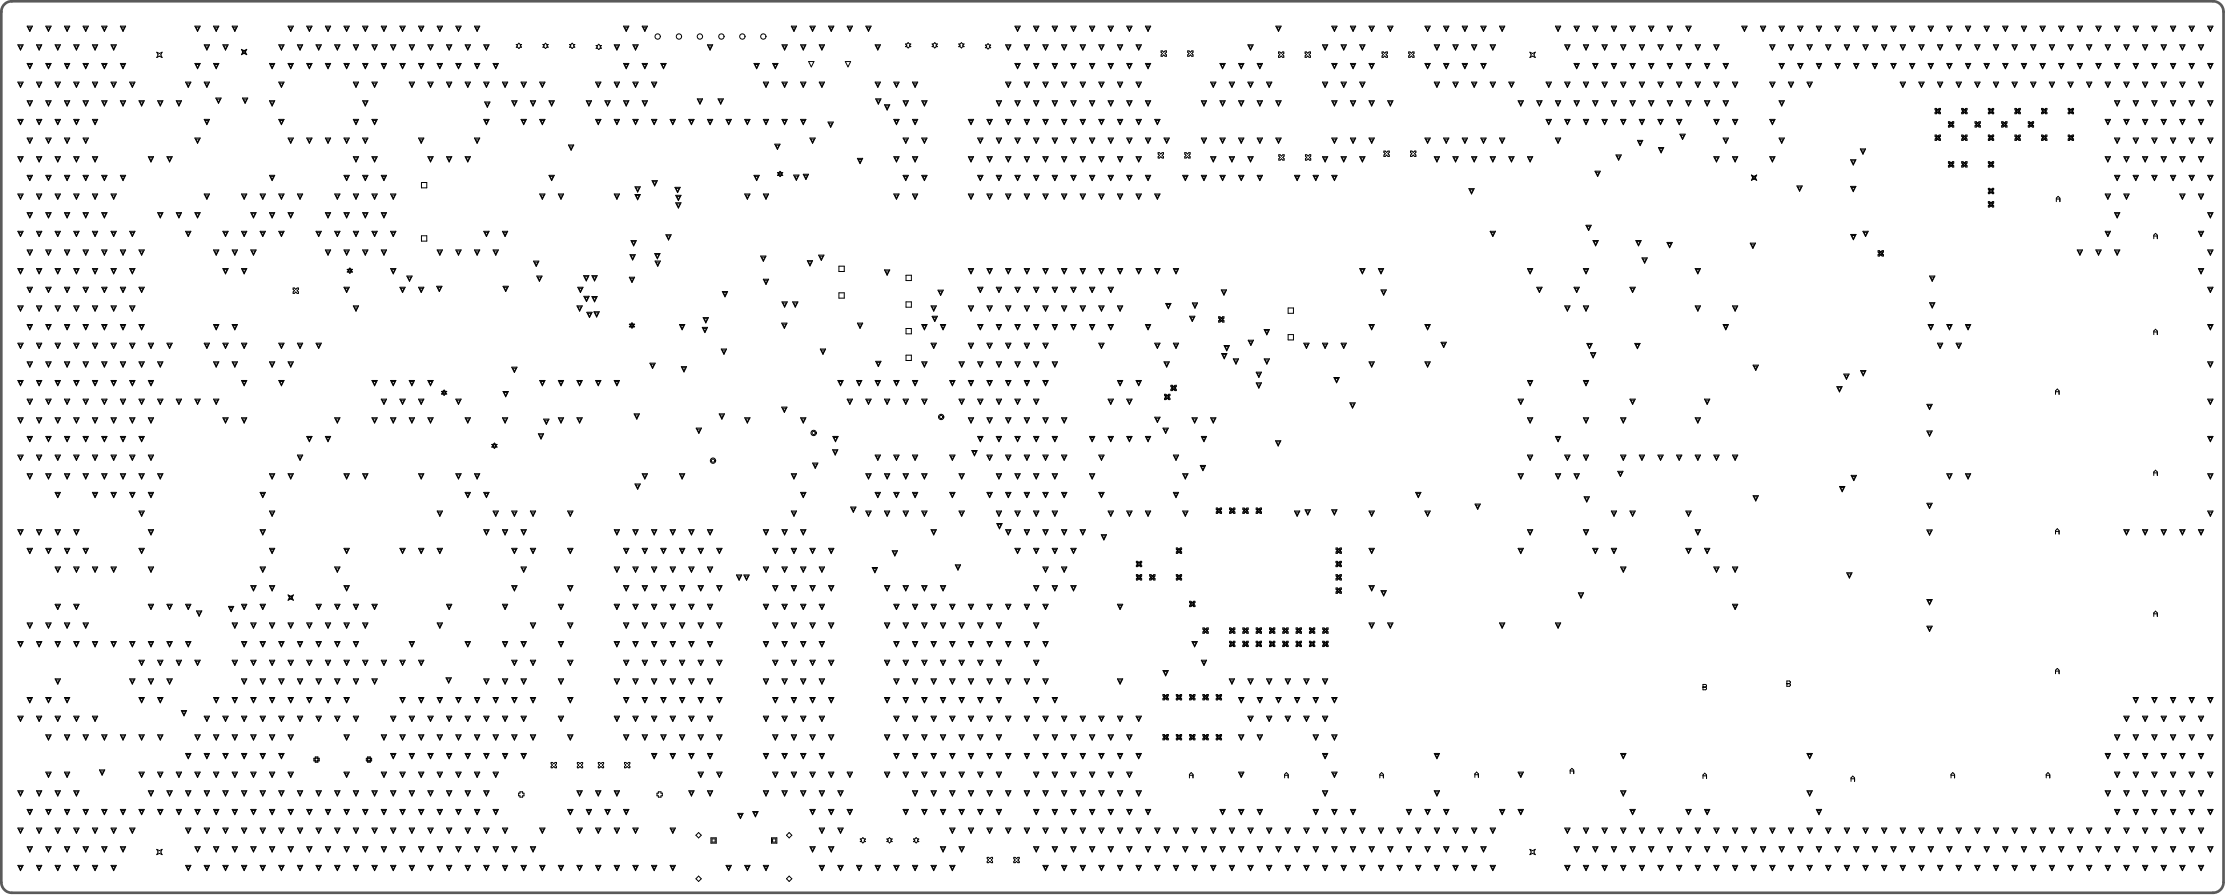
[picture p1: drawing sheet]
<svg xmlns="http://www.w3.org/2000/svg" width="707mm" height="284mm" viewBox="0 0 707 284" stroke-linecap="round" stroke-linejoin="round" font-family="sans-serif">
<path d="M1.4 1.4a3.3 3.3 0 0 1 2.4-1h698.7a3.3 3.3 0 0 1 3.4 3.3v276.3a3.3 3.3 0 0 1-3.4 3.3h-698.7a3.3 3.3 0 0 1-3.4-3.3v-276.3a3.3 3.3 0 0 1 1-2.3z" fill="none" stroke="#5a5a5a" stroke-width=".84"/>
<g fill="none" stroke="#000" stroke-width=".32">
<path d="M5.7 14.2h1.7l-.9 1.7zM6 14.5h1l-.5 1.1zM8.6 8.3h1.7l-.8 1.7zM9 8.6h1l-.5 1zM11.6 14.2h1.7l-.9 1.7zM11.9 14.5h1l-.5 1.1zM14.5 8.3h1.7l-.8 1.7zM14.9 8.6h1l-.5 1zM17.5 14.2h1.7l-.9 1.7zM17.8 14.5h1l-.5 1.1zM20.5 8.3h1.6l-.8 1.7zM20.8 8.6h1l-.5 1z"/>
<path d="M23.4 14.2h1.7l-.8 1.7zM23.8 14.5h1l-.5 1.1zM26.4 8.3h1.7l-.9 1.7zM26.7 8.6h1l-.5 1zM29.3 14.2h1.7l-.8 1.7zM29.7 14.5h1l-.5 1.1zM32.3 8.3h1.7l-.9 1.7zM32.6 8.6h1l-.5 1zM35.2 14.2h1.7l-.8 1.7zM35.6 14.5h1l-.5 1.1zM38.2 8.3h1.7l-.9 1.7zM38.5 8.6h1.1l-.6 1z"/>
<path d="M49.8 16.6l.8 .4 .9-.4-.5 .8 .5 .9-.9-.5-.8 .5 .4-.9zM61.9 8.3h1.7l-.9 1.7zM62.2 8.6h1l-.5 1zM64.8 14.2h1.7l-.8 1.7zM65.2 14.5h1l-.5 1.1zM67.8 8.3h1.7l-.9 1.7zM68.1 8.6h1l-.5 1zM70.7 14.2h1.7l-.8 1.7zM71.1 14.5h1l-.5 1.1zM73.7 8.3h1.7l-.9 1.7zM74 8.6h1.1l-.6 1zM76.6 15.7l.9 .4 .8-.4-.4 .8 .4 .9-.8-.5-.9 .5 .5-.9z"/>
<path d="M77 16l.5 .3 .5-.3-.3 .5 .3 .5-.5-.2-.5 .2 .2-.5zM88.5 14.2h1.7l-.9 1.7zM88.8 14.5h1l-.5 1.1zM91.5 8.3h1.6l-.8 1.7zM91.8 8.6h1l-.5 1zM94.4 14.2h1.7l-.8 1.7zM94.7 14.5h1.1l-.5 1.1zM97.4 8.3h1.7l-.9 1.7zM97.7 8.6h1l-.5 1zM100.3 14.2h1.7l-.8 1.7zM100.7 14.5h1l-.5 1.1zM103.3 8.3h1.7l-.9 1.7z"/>
<path d="M103.6 8.6h1l-.5 1zM106.2 14.2h1.7l-.8 1.7zM106.6 14.5h1l-.5 1.1zM109.2 8.3h1.7l-.9 1.7zM109.5 8.6h1.1l-.6 1zM112.2 14.2h1.6l-.8 1.7zM112.5 14.5h1l-.5 1.1zM115.1 8.3h1.7l-.8 1.7zM115.5 8.6h1l-.5 1zM118.1 14.2h1.7l-.9 1.7zM118.4 14.5h1l-.5 1.1zM121 8.3h1.7l-.8 1.7z"/>
<path d="M121.4 8.6h1l-.5 1zM124 14.2h1.7l-.9 1.7zM124.3 14.5h1l-.5 1.1zM126.9 8.3h1.7l-.8 1.7zM127.3 8.6h1l-.5 1zM129.9 14.2h1.7l-.8 1.7zM130.2 14.5h1.1l-.5 1.1zM132.9 8.3h1.7l-.9 1.7zM133.2 8.6h1l-.5 1zM135.8 14.2h1.7l-.8 1.7zM136.2 14.5h1l-.5 1.1zM138.8 8.3h1.7l-.9 1.7z"/>
<path d="M139.1 8.6h1l-.5 1zM141.7 14.2h1.7l-.8 1.7zM142.1 14.5h1l-.5 1.1zM144.7 8.3h1.7l-.9 1.7zM145 8.6h1.1l-.6 1zM147.7 14.2h1.6l-.8 1.7zM148 14.5h1l-.5 1.1zM150.6 8.3h1.7l-.8 1.7zM151 8.6h1l-.5 1zM153.6 14.2h1.7l-.9 1.7zM153.9 14.5h1l-.5 1.1zM163.9 14.1h.4l.4-.4 .5 .4h.4l-.4 .5 .4 .4h-.4l-.5 .4-.4-.4h-.4l.4-.4z"/>
<path d="M172.3 14.1h.5l.4-.4 .4 .4h.4l-.4 .5 .4 .4h-.4l-.4 .4-.4-.4h-.5l.5-.4zM180.8 14.1h.4l.4-.4 .5 .4h.4l-.4 .5 .4 .4h-.4l-.5 .4-.4-.4h-.4l.4-.4zM189.2 14.5h.5l.4-.5 .4 .5h.4l-.4 .4 .4 .4h-.4l-.4 .4-.4-.4h-.5l.5-.4zM195 14.2h1.7l-.9 1.7zM195.3 14.5h1l-.5 1.1zM197.9 8.3h1.7l-.8 1.7zM198.3 8.6h1l-.5 1zM200.9 14.2h1.7l-.9 1.7zM201.2 14.5h1.1l-.6 1.1zM203.9 8.3h1.7l-.9 1.7zM204.2 8.6h1l-.5 1zM224.6 14.2h1.7l-.9 1.7z"/>
<path d="M224.9 14.5h1l-.5 1.1zM248.2 14.2h1.7l-.8 1.7zM248.6 14.5h1l-.5 1.1zM251.2 8.3h1.7l-.9 1.7zM251.5 8.6h1l-.5 1zM254.2 14.2h1.6l-.8 1.7zM254.5 14.5h1l-.5 1.1zM256.7 19.5h1.7l-.9 1.7zM257.1 8.3h1.7l-.8 1.7zM257.4 8.6h1.1l-.5 1zM260.1 14.2h1.7l-.9 1.7zM260.4 14.5h1l-.5 1.1z"/>
<path d="M263 8.3h1.7l-.8 1.7zM263.4 8.6h1l-.5 1zM268.4 19.5h1.6l-.8 1.7zM268.9 8.3h1.7l-.8 1.7zM269.3 8.6h1l-.5 1zM274.9 8.3h1.6l-.8 1.7zM275.2 8.6h1l-.5 1zM277.8 14.2h1.7l-.8 1.7zM278.2 14.5h1l-.5 1.1zM287.5 14h.4l.4-.5 .4 .5h.4l-.4 .4 .4 .4h-.4l-.4 .4-.4-.4h-.4l.4-.4zM295.9 14h.4l.4-.5 .5 .5h.4l-.4 .4 .4 .4h-.4l-.5 .4-.4-.4h-.4l.4-.4zM304.4 14h.4l.4-.5 .4 .5h.4l-.4 .4 .4 .4h-.4l-.4 .4-.4-.4h-.4l.4-.4z"/>
<path d="M312.8 14.3h.4l.5-.4 .4 .4h.4l-.4 .4 .4 .4h-.4l-.4 .5-.5-.5h-.4l.4-.4zM319.2 14.2h1.7l-.8 1.7zM319.6 14.5h1l-.5 1.1zM322.2 8.3h1.7l-.9 1.7zM322.5 8.6h1l-.5 1zM325.1 14.2h1.7l-.8 1.7zM325.5 14.5h1l-.5 1.1zM328.1 8.3h1.7l-.8 1.7zM328.4 8.6h1.1l-.5 1zM331.1 14.2h1.7l-.9 1.7zM331.4 14.5h1l-.5 1.1zM334 8.3h1.7l-.8 1.7z"/>
<path d="M334.4 8.6h1l-.5 1zM337 14.2h1.7l-.9 1.7zM337.3 14.5h1l-.5 1.1zM339.9 8.3h1.7l-.8 1.7zM340.3 8.6h1l-.5 1zM342.9 14.2h1.7l-.9 1.7zM343.2 14.5h1l-.5 1.1zM345.9 8.3h1.6l-.8 1.7zM346.2 8.6h1l-.5 1zM348.8 14.2h1.7l-.8 1.7zM349.2 14.5h1l-.5 1.1zM351.8 8.3h1.7l-.9 1.7z"/>
<path d="M352.1 8.6h1l-.5 1zM354.7 14.2h1.7l-.8 1.7zM355.1 14.5h1l-.5 1.1zM357.7 8.3h1.7l-.9 1.7zM358 8.6h1l-.5 1zM360.6 14.2h1.7l-.8 1.7zM361 14.5h1l-.5 1.1zM363.6 8.3h1.7l-.9 1.7zM363.9 8.6h1.1l-.6 1zM368.6 16.2h.4l.4 .4 .5-.4h.4v.4l-.4 .4 .4 .4v.4h-.4l-.5-.4-.4 .4h-.4v-.4l.4-.4-.4-.4zM377 16.2h.5l.4 .4 .4-.4h.4v.4l-.4 .4 .4 .4v.4h-.4l-.4-.4-.4 .4h-.5v-.4l.5-.4-.5-.4zM396.1 14.2h1.7l-.8 1.7z"/>
<path d="M396.5 14.5h1l-.5 1.1zM405 8.3h1.7l-.8 1.7zM405.4 8.6h1l-.5 1zM405.9 16.5h.4l.4 .4 .4-.4h.5v.4l-.5 .4 .5 .5v.4h-.5l-.4-.4-.4 .4h-.4v-.4l.4-.5-.4-.4zM414.3 16.5h.4l.5 .4 .4-.4h.4v.4l-.4 .4 .4 .5v.4h-.4l-.4-.4-.5 .4h-.4v-.4l.4-.5-.4-.4zM419.8 14.2h1.7l-.8 1.7zM420.1 14.5h1.1l-.5 1.1zM422.8 8.3h1.7l-.9 1.7zM423.1 8.6h1l-.5 1zM425.7 14.2h1.7l-.8 1.7zM426.1 14.5h1l-.5 1.1zM428.7 8.3h1.7l-.9 1.7z"/>
<path d="M429 8.6h1l-.5 1zM431.6 14.2h1.7l-.8 1.7zM432 14.5h1l-.5 1.1zM434.6 8.3h1.7l-.9 1.7zM434.9 8.6h1.1l-.6 1zM438.7 16.5h.5l.4 .4 .4-.4h.4v.4l-.4 .4 .4 .5v.4h-.4l-.4-.4-.4 .4h-.5v-.4l.5-.5-.5-.4zM440.5 8.3h1.7l-.8 1.7zM440.9 8.6h1l-.5 1zM447.2 16.5h.4l.4 .4 .5-.4h.4v.4l-.4 .4 .4 .5v.4h-.4l-.5-.4-.4 .4h-.4v-.4l.4-.5-.4-.4zM452.3 8.3h1.7l-.8 1.7zM452.7 8.6h1l-.5 1zM455.3 14.2h1.7l-.8 1.7z"/>
<path d="M455.6 14.5h1.1l-.5 1.1zM458.3 8.3h1.7l-.9 1.7zM458.6 8.6h1l-.5 1zM461.2 14.2h1.7l-.8 1.7zM461.6 14.5h1l-.5 1.1zM464.2 8.3h1.7l-.9 1.7zM464.5 8.6h1l-.5 1zM467.1 14.2h1.7l-.8 1.7zM467.5 14.5h1l-.5 1.1zM470.1 8.3h1.7l-.9 1.7zM470.4 8.6h1.1l-.6 1zM473.1 14.2h1.6l-.8 1.7z"/>
<path d="M473.4 14.5h1l-.5 1.1zM476 8.3h1.7l-.8 1.7zM476.4 8.6h1l-.5 1zM485.7 16.6l.8 .4 .9-.4-.5 .8 .5 .9-.9-.5-.8 .5 .4-.9zM493.8 8.3h1.7l-.9 1.7zM494.1 8.6h1l-.5 1zM496.7 14.2h1.7l-.8 1.7zM497.1 14.5h1l-.5 1.1zM499.7 8.3h1.7l-.9 1.7zM500 8.6h1l-.5 1zM502.6 14.2h1.7l-.8 1.7zM503 14.5h1l-.5 1.1z"/>
<path d="M505.6 8.3h1.7l-.9 1.7zM505.9 8.6h1l-.5 1zM508.6 14.2h1.6l-.8 1.7zM508.9 14.5h1l-.5 1.1zM511.5 8.3h1.7l-.8 1.7zM511.9 8.6h1l-.5 1zM514.5 14.2h1.7l-.9 1.7zM514.8 14.5h1l-.5 1.1zM517.4 8.3h1.7l-.8 1.7zM517.8 8.6h1l-.5 1zM520.4 14.2h1.7l-.9 1.7zM520.7 14.5h1l-.5 1.1z"/>
<path d="M523.3 8.3h1.7l-.8 1.7zM523.7 8.6h1l-.5 1zM526.3 14.2h1.7l-.9 1.7zM526.6 14.5h1.1l-.6 1.1zM529.3 8.3h1.7l-.9 1.7zM529.6 8.6h1l-.5 1zM532.2 14.2h1.7l-.8 1.7zM532.6 14.5h1l-.5 1.1zM535.2 8.3h1.7l-.9 1.7zM535.5 8.6h1l-.5 1zM538.1 14.2h1.7l-.8 1.7zM538.5 14.5h1l-.5 1.1z"/>
<path d="M544.1 14.2h1.6l-.8 1.7zM544.4 14.5h1l-.5 1.1zM552.9 8.3h1.7l-.8 1.7zM553.3 8.6h1l-.5 1zM558.8 8.3h1.7l-.8 1.7zM559.2 8.6h1l-.5 1zM561.8 14.2h1.7l-.9 1.7zM562.1 14.5h1.1l-.6 1.1zM564.8 8.3h1.7l-.9 1.7zM565.1 8.6h1l-.5 1zM567.7 14.2h1.7l-.8 1.7zM568.1 14.5h1l-.5 1.1z"/>
<path d="M570.7 8.3h1.7l-.9 1.7zM571 8.6h1l-.5 1zM573.6 14.2h1.7l-.8 1.7zM574 14.5h1l-.5 1.1zM576.6 8.3h1.7l-.9 1.7zM576.9 8.6h1l-.5 1zM579.6 14.2h1.6l-.8 1.7zM579.9 14.5h1l-.5 1.1zM582.5 8.3h1.7l-.8 1.7zM582.8 8.6h1.1l-.5 1zM585.5 14.2h1.7l-.9 1.7zM585.8 14.5h1l-.5 1.1z"/>
<path d="M588.4 8.3h1.7l-.8 1.7zM588.8 8.6h1l-.5 1zM591.4 14.2h1.7l-.9 1.7zM591.7 14.5h1l-.5 1.1zM594.3 8.3h1.7l-.8 1.7zM594.7 8.6h1l-.5 1zM597.3 14.2h1.7l-.9 1.7zM597.6 14.5h1.1l-.6 1.1zM600.3 8.3h1.6l-.8 1.7zM600.6 8.6h1l-.5 1zM603.2 14.2h1.7l-.8 1.7zM603.6 14.5h1l-.5 1.1z"/>
<path d="M606.2 8.3h1.7l-.9 1.7zM606.5 8.6h1l-.5 1zM609.1 14.2h1.7l-.8 1.7zM609.5 14.5h1l-.5 1.1zM612.1 8.3h1.7l-.9 1.7zM612.4 8.6h1l-.5 1zM615 14.2h1.7l-.8 1.7zM615.4 14.5h1l-.5 1.1zM618 8.3h1.7l-.8 1.7zM618.3 8.6h1.1l-.5 1zM621 14.2h1.7l-.9 1.7zM621.3 14.5h1l-.5 1.1z"/>
<path d="M623.9 8.3h1.7l-.8 1.7zM624.3 8.6h1l-.5 1zM626.9 14.2h1.7l-.9 1.7zM627.2 14.5h1l-.5 1.1zM629.8 8.3h1.7l-.8 1.7zM630.2 8.6h1l-.5 1zM632.8 14.2h1.7l-.9 1.7zM633.1 14.5h1.1l-.6 1.1zM635.8 8.3h1.6l-.8 1.7zM636.1 8.6h1l-.5 1zM638.7 14.2h1.7l-.8 1.7zM639.1 14.5h1l-.5 1.1z"/>
<path d="M641.7 8.3h1.7l-.9 1.7zM642 8.6h1l-.5 1zM644.6 14.2h1.7l-.8 1.7zM645 14.5h1l-.5 1.1zM647.6 8.3h1.7l-.9 1.7zM647.9 8.6h1l-.5 1zM650.5 14.2h1.7l-.8 1.7zM650.9 14.5h1l-.5 1.1zM653.5 8.3h1.7l-.8 1.7zM653.8 8.6h1.1l-.5 1zM656.5 14.2h1.7l-.9 1.7zM656.8 14.5h1l-.5 1.1z"/>
<path d="M659.4 8.3h1.7l-.8 1.7zM659.8 8.6h1l-.5 1zM662.4 14.2h1.7l-.9 1.7zM662.7 14.5h1l-.5 1.1zM665.3 8.3h1.7l-.8 1.7zM665.7 8.6h1l-.5 1zM668.3 14.2h1.7l-.9 1.7zM668.6 14.5h1l-.5 1.1zM671.3 8.3h1.6l-.8 1.7zM671.6 8.6h1l-.5 1zM674.2 14.2h1.7l-.8 1.7zM674.6 14.5h1l-.5 1.1z"/>
<path d="M677.2 8.3h1.7l-.9 1.7zM677.5 8.6h1l-.5 1zM680.1 14.2h1.7l-.8 1.7zM680.5 14.5h1l-.5 1.1zM683.1 8.3h1.7l-.9 1.7zM683.4 8.6h1l-.5 1zM686 14.2h1.7l-.8 1.7zM686.4 14.5h1l-.5 1.1zM689 8.3h1.7l-.9 1.7zM689.3 8.6h1.1l-.6 1zM692 14.2h1.7l-.9 1.7zM692.3 14.5h1l-.5 1.1z"/>
<path d="M694.9 8.3h1.7l-.8 1.7zM695.3 8.6h1l-.5 1zM697.9 14.2h1.7l-.9 1.7zM698.2 14.5h1l-.5 1.1zM700.8 8.3h1.7l-.8 1.7zM701.2 8.6h1l-.5 1zM5.7 26h1.7l-.9 1.7zM5.7 37.9h1.7l-.9 1.7zM6 26.4h1l-.5 1zM6 38.2h1l-.5 1zM8.6 20.1h1.7l-.8 1.7zM8.6 32h1.7l-.8 1.7z"/>
<path d="M9 20.5h1l-.5 1zM9 32.3h1l-.5 1zM11.6 26h1.7l-.9 1.7zM11.6 37.9h1.7l-.9 1.7zM11.9 26.4h1l-.5 1zM11.9 38.2h1l-.5 1zM14.5 20.1h1.7l-.8 1.7zM14.5 32h1.7l-.8 1.7zM14.9 20.5h1l-.5 1zM14.9 32.3h1l-.5 1zM17.5 26h1.7l-.9 1.7zM17.5 37.9h1.7l-.9 1.7z"/>
<path d="M17.8 26.4h1l-.5 1zM17.8 38.2h1l-.5 1zM20.5 20.1h1.6l-.8 1.7zM20.5 32h1.6l-.8 1.7zM20.8 20.5h1l-.5 1zM20.8 32.3h1l-.5 1zM23.4 26h1.7l-.8 1.7zM23.4 37.9h1.7l-.8 1.7zM23.8 26.4h1l-.5 1zM23.8 38.2h1l-.5 1zM26.4 20.1h1.7l-.9 1.7zM26.4 32h1.7l-.9 1.7z"/>
<path d="M26.7 20.5h1l-.5 1zM26.7 32.3h1l-.5 1zM29.3 26h1.7l-.8 1.7zM29.3 37.9h1.7l-.8 1.7zM29.7 26.4h1l-.5 1zM29.7 38.2h1l-.5 1zM32.3 20.1h1.7l-.9 1.7zM32.3 32h1.7l-.9 1.7zM32.6 20.5h1l-.5 1zM32.6 32.3h1l-.5 1zM35.2 26h1.7l-.8 1.7zM35.6 26.4h1l-.5 1z"/>
<path d="M38.2 20.1h1.7l-.9 1.7zM38.2 32h1.7l-.9 1.7zM38.5 20.5h1.1l-.6 1zM38.5 32.3h1.1l-.6 1zM41.2 26h1.7l-.9 1.7zM41.5 26.4h1l-.5 1zM44.1 32h1.7l-.8 1.7zM44.5 32.3h1l-.5 1zM50 32h1.7l-.8 1.7zM50.4 32.3h1l-.5 1zM56 32h1.6l-.8 1.7zM56.3 32.3h1l-.5 1z"/>
<path d="M58.9 26h1.7l-.8 1.7zM59.2 26.4h1.1l-.5 1zM61.9 20.1h1.7l-.9 1.7zM62.2 20.5h1l-.5 1zM64.8 26h1.7l-.8 1.7zM64.8 37.9h1.7l-.8 1.7zM65.2 26.4h1l-.5 1zM65.2 38.2h1l-.5 1zM67.8 20.1h1.7l-.9 1.7zM68.1 20.5h1l-.5 1zM68.5 31.1h1.7l-.8 1.7zM68.9 31.5h1l-.5 1z"/>
<path d="M77 31.1h1.7l-.9 1.7zM77.3 31.5h1l-.5 1zM85.5 20.1h1.7l-.8 1.7zM85.5 32h1.7l-.8 1.7zM85.9 20.5h1l-.5 1zM85.9 32.3h1l-.5 1zM88.5 26h1.7l-.9 1.7zM88.5 37.9h1.7l-.9 1.7zM88.8 26.4h1l-.5 1zM88.8 38.2h1l-.5 1zM91.5 20.1h1.6l-.8 1.7zM91.8 20.5h1l-.5 1z"/>
<path d="M97.4 20.1h1.7l-.9 1.7zM97.7 20.5h1l-.5 1zM103.3 20.1h1.7l-.9 1.7zM103.6 20.5h1l-.5 1zM109.2 20.1h1.7l-.9 1.7zM109.5 20.5h1.1l-.6 1zM112.2 26h1.6l-.8 1.7zM112.2 37.9h1.6l-.8 1.7zM112.5 26.4h1l-.5 1zM112.5 38.2h1l-.5 1zM115.1 20.1h1.7l-.8 1.7zM115.1 32h1.7l-.8 1.7z"/>
<path d="M115.5 20.5h1l-.5 1zM115.5 32.3h1l-.5 1zM118.1 26h1.7l-.9 1.7zM118.1 37.9h1.7l-.9 1.7zM118.4 26.4h1l-.5 1zM118.4 38.2h1l-.5 1zM121 20.1h1.7l-.8 1.7zM121.4 20.5h1l-.5 1zM126.9 20.1h1.7l-.8 1.7zM127.3 20.5h1l-.5 1zM129.9 26h1.7l-.8 1.7zM130.2 26.4h1.1l-.5 1z"/>
<path d="M132.9 20.1h1.7l-.9 1.7zM133.2 20.5h1l-.5 1zM135.8 26h1.7l-.8 1.7zM136.2 26.4h1l-.5 1zM138.8 20.1h1.7l-.9 1.7zM139.1 20.5h1l-.5 1zM141.7 26h1.7l-.8 1.7zM142.1 26.4h1l-.5 1zM144.7 20.1h1.7l-.9 1.7zM145 20.5h1.1l-.6 1zM147.7 26h1.6l-.8 1.7zM148 26.4h1l-.5 1z"/>
<path d="M150.6 20.1h1.7l-.8 1.7zM151 20.5h1l-.5 1zM153.6 26h1.7l-.9 1.7zM153.6 37.9h1.7l-.9 1.7zM153.9 32.4h1.6l-.8 1.6zM153.9 26.4h1l-.5 1zM153.9 38.2h1l-.5 1zM154.2 32.7h1l-.5 1zM156.5 20.1h1.7l-.8 1.7zM156.9 20.5h1l-.5 1zM159.5 26h1.7l-.9 1.7zM159.8 26.4h1l-.5 1z"/>
<path d="M162.4 32h1.7l-.8 1.7zM162.8 32.3h1l-.5 1zM165.4 26h1.7l-.8 1.7zM165.4 37.9h1.7l-.8 1.7zM165.7 38.2h1.1l-.5 1zM165.7 26.4h1.1l-.5 1zM168.4 32h1.7l-.9 1.7zM168.7 32.3h1l-.5 1zM171.3 26h1.7l-.8 1.7zM171.3 37.9h1.7l-.8 1.7zM171.7 26.4h1l-.5 1zM171.7 38.2h1l-.5 1z"/>
<path d="M174.3 32h1.7l-.9 1.7zM174.6 32.3h1l-.5 1zM186.1 32h1.7l-.8 1.7zM186.5 32.3h1l-.5 1zM189.1 26h1.7l-.9 1.7zM189.1 37.9h1.7l-.9 1.7zM189.4 26.4h1l-.5 1zM189.4 38.2h1l-.5 1zM192 32h1.7l-.8 1.7zM192.4 32.3h1l-.5 1zM195 26h1.7l-.9 1.7zM195 37.9h1.7l-.9 1.7z"/>
<path d="M195.3 26.4h1l-.5 1zM195.3 38.2h1l-.5 1zM197.9 20.1h1.7l-.8 1.7zM197.9 32h1.7l-.8 1.7zM198.3 20.5h1l-.5 1zM198.3 32.3h1l-.5 1zM200.9 26h1.7l-.9 1.7zM200.9 37.9h1.7l-.9 1.7zM201.2 26.4h1.1l-.6 1zM201.2 38.2h1.1l-.6 1zM203.9 20.1h1.7l-.9 1.7zM203.9 32h1.7l-.9 1.7z"/>
<path d="M204.2 20.5h1l-.5 1zM204.2 32.3h1l-.5 1zM206.8 26h1.7l-.8 1.7zM206.8 37.9h1.7l-.8 1.7zM207.2 26.4h1l-.5 1zM207.2 38.2h1l-.5 1zM209.8 20.1h1.7l-.9 1.7zM210.1 20.5h1l-.5 1zM212.7 37.9h1.7l-.8 1.7zM213.1 38.2h1l-.5 1zM218.7 37.9h1.6l-.8 1.7zM219 38.2h1l-.5 1z"/>
<path d="M221.4 31.4h1.6l-.8 1.7zM221.7 31.7h1l-.5 1zM224.6 37.9h1.7l-.9 1.7zM224.9 38.2h1l-.5 1zM227.9 31.4h1.7l-.8 1.7zM228.3 31.7h1l-.5 1zM230.5 37.9h1.7l-.9 1.7zM230.8 38.2h1l-.5 1zM236.4 37.9h1.7l-.9 1.7zM236.7 38.2h1.1l-.6 1zM239.4 20.1h1.7l-.9 1.7zM239.7 20.5h1l-.5 1z"/>
<path d="M242.3 26h1.7l-.8 1.7zM242.3 37.9h1.7l-.8 1.7zM242.7 26.4h1l-.5 1zM242.7 38.2h1l-.5 1zM245.3 20.1h1.7l-.9 1.7zM245.6 20.5h1l-.5 1zM248.2 26h1.7l-.8 1.7zM248.2 37.9h1.7l-.8 1.7zM248.6 26.4h1l-.5 1zM248.6 38.2h1l-.5 1zM254.2 26h1.6l-.8 1.7zM254.2 37.9h1.6l-.8 1.7z"/>
<path d="M254.5 26.4h1l-.5 1zM254.5 38.2h1l-.5 1zM260.1 26h1.7l-.9 1.7zM260.4 26.4h1l-.5 1zM262.9 38.7h1.6l-.8 1.7zM263.2 39.1h1l-.5 1zM277.8 26h1.7l-.8 1.7zM278 31.4h1.7l-.9 1.7zM278.2 26.4h1l-.5 1zM278.3 31.7h1l-.5 1zM280.8 33.2h1.7l-.9 1.7zM281.1 33.6h1l-.5 1z"/>
<path d="M283.7 26h1.7l-.8 1.7zM283.7 37.9h1.7l-.8 1.7zM284.1 26.4h1l-.5 1zM284.1 38.2h1l-.5 1zM286.7 32h1.7l-.9 1.7zM287 32.3h1l-.5 1zM289.6 26h1.7l-.8 1.7zM289.6 37.9h1.7l-.8 1.7zM290 26.4h1l-.5 1zM290 38.2h1l-.5 1zM292.6 32h1.7l-.8 1.7zM292.9 32.3h1.1l-.5 1z"/>
<path d="M307.4 37.9h1.7l-.9 1.7zM307.7 38.2h1.1l-.6 1zM313.3 37.9h1.7l-.8 1.7zM313.7 38.2h1l-.5 1zM316.3 32h1.7l-.9 1.7zM316.6 32.3h1l-.5 1zM319.2 26h1.7l-.8 1.7zM319.2 37.9h1.7l-.8 1.7zM319.6 26.4h1l-.5 1zM319.6 38.2h1l-.5 1zM322.2 20.1h1.7l-.9 1.7zM322.2 32h1.7l-.9 1.7z"/>
<path d="M322.5 20.5h1l-.5 1zM322.5 32.3h1l-.5 1zM325.1 26h1.7l-.8 1.7zM325.1 37.9h1.7l-.8 1.7zM325.5 26.4h1l-.5 1zM325.5 38.2h1l-.5 1zM328.1 20.1h1.7l-.8 1.7zM328.1 32h1.7l-.8 1.7zM328.4 20.5h1.1l-.5 1zM328.4 32.3h1.1l-.5 1zM331.1 26h1.7l-.9 1.7zM331.1 37.9h1.7l-.9 1.7z"/>
<path d="M331.4 26.4h1l-.5 1zM331.4 38.2h1l-.5 1zM334 20.1h1.7l-.8 1.7zM334 32h1.7l-.8 1.7zM334.4 20.5h1l-.5 1zM334.4 32.3h1l-.5 1zM337 26h1.7l-.9 1.7zM337 37.9h1.7l-.9 1.7zM337.3 26.4h1l-.5 1zM337.3 38.2h1l-.5 1zM339.9 20.1h1.7l-.8 1.7zM339.9 32h1.7l-.8 1.7z"/>
<path d="M340.3 20.5h1l-.5 1zM340.3 32.3h1l-.5 1zM342.9 26h1.7l-.9 1.7zM342.9 37.9h1.7l-.9 1.7zM343.2 26.4h1l-.5 1zM343.2 38.2h1l-.5 1zM345.9 20.1h1.6l-.8 1.7zM345.9 32h1.6l-.8 1.7zM346.2 20.5h1l-.5 1zM346.2 32.3h1l-.5 1zM348.8 26h1.7l-.8 1.7zM348.8 37.9h1.7l-.8 1.7z"/>
<path d="M349.2 26.4h1l-.5 1zM349.2 38.2h1l-.5 1zM351.8 20.1h1.7l-.9 1.7zM351.8 32h1.7l-.9 1.7zM352.1 20.5h1l-.5 1zM352.1 32.3h1l-.5 1zM354.7 26h1.7l-.8 1.7zM354.7 37.9h1.7l-.8 1.7zM355.1 26.4h1l-.5 1zM355.1 38.2h1l-.5 1zM357.7 20.1h1.7l-.9 1.7zM357.7 32h1.7l-.9 1.7z"/>
<path d="M358 20.5h1l-.5 1zM358 32.3h1l-.5 1zM360.6 26h1.7l-.8 1.7zM360.6 37.9h1.7l-.8 1.7zM361 26.4h1l-.5 1zM361 38.2h1l-.5 1zM363.6 20.1h1.7l-.9 1.7zM363.6 32h1.7l-.9 1.7zM363.9 20.5h1.1l-.6 1zM363.9 32.3h1.1l-.6 1zM366.6 37.9h1.7l-.9 1.7zM366.9 38.2h1l-.5 1z"/>
<path d="M381.4 32h1.6l-.8 1.7zM381.7 32.3h1l-.5 1zM384.3 26h1.7l-.8 1.7zM384.6 26.4h1.1l-.5 1zM387.3 20.1h1.7l-.9 1.7zM387.3 32h1.7l-.9 1.7zM387.6 20.5h1l-.5 1zM387.6 32.3h1l-.5 1zM390.2 26h1.7l-.8 1.7zM390.6 26.4h1l-.5 1zM393.2 20.1h1.7l-.9 1.7zM393.2 32h1.7l-.9 1.7z"/>
<path d="M393.5 20.5h1l-.5 1zM393.5 32.3h1l-.5 1zM396.1 26h1.7l-.8 1.7zM396.5 26.4h1l-.5 1zM399.1 20.1h1.7l-.9 1.7zM399.1 32h1.7l-.9 1.7zM399.4 20.5h1.1l-.6 1zM399.4 32.3h1.1l-.6 1zM402.1 26h1.7l-.9 1.7zM402.4 26.4h1l-.5 1zM405 32h1.7l-.8 1.7zM405.4 32.3h1l-.5 1z"/>
<path d="M419.8 26h1.7l-.8 1.7zM420.1 26.4h1.1l-.5 1zM422.8 20.1h1.7l-.9 1.7zM422.8 32h1.7l-.9 1.7zM423.1 20.5h1l-.5 1zM423.1 32.3h1l-.5 1zM425.7 26h1.7l-.8 1.7zM426.1 26.4h1l-.5 1zM428.7 20.1h1.7l-.9 1.7zM428.7 32h1.7l-.9 1.7zM429 20.5h1l-.5 1zM429 32.3h1l-.5 1z"/>
<path d="M431.6 26h1.7l-.8 1.7zM432 26.4h1l-.5 1zM434.6 20.1h1.7l-.9 1.7zM434.6 32h1.7l-.9 1.7zM434.9 20.5h1.1l-.6 1zM434.9 32.3h1.1l-.6 1zM440.5 32h1.7l-.8 1.7zM440.9 32.3h1l-.5 1zM452.3 20.1h1.7l-.8 1.7zM452.7 20.5h1l-.5 1zM455.3 26h1.7l-.8 1.7zM455.6 26.4h1.1l-.5 1z"/>
<path d="M458.3 20.1h1.7l-.9 1.7zM458.6 20.5h1l-.5 1zM461.2 26h1.7l-.8 1.7zM461.6 26.4h1l-.5 1zM464.2 20.1h1.7l-.9 1.7zM464.5 20.5h1l-.5 1zM467.1 26h1.7l-.8 1.7zM467.5 26.4h1l-.5 1zM470.1 20.1h1.7l-.9 1.7zM470.4 20.5h1.1l-.6 1zM473.1 26h1.6l-.8 1.7zM473.4 26.4h1l-.5 1z"/>
<path d="M479 26h1.7l-.9 1.7zM479.3 26.4h1l-.5 1zM481.9 32h1.7l-.8 1.7zM482.3 32.3h1l-.5 1zM487.8 32h1.7l-.8 1.7zM488.2 32.3h1l-.5 1zM490.8 26h1.7l-.8 1.7zM490.8 37.9h1.7l-.8 1.7zM491.1 26.4h1.1l-.5 1zM491.1 38.2h1.1l-.5 1zM493.8 32h1.7l-.9 1.7zM494.1 32.3h1l-.5 1z"/>
<path d="M496.7 26h1.7l-.8 1.7zM496.7 37.9h1.7l-.8 1.7zM497.1 26.4h1l-.5 1zM497.1 38.2h1l-.5 1zM499.7 20.1h1.7l-.9 1.7zM499.7 32h1.7l-.9 1.7zM500 20.5h1l-.5 1zM500 32.3h1l-.5 1zM502.6 26h1.7l-.8 1.7zM502.6 37.9h1.7l-.8 1.7zM503 26.4h1l-.5 1zM503 38.2h1l-.5 1z"/>
<path d="M505.6 20.1h1.7l-.9 1.7zM505.6 32h1.7l-.9 1.7zM505.9 20.5h1l-.5 1zM505.9 32.3h1l-.5 1zM508.6 26h1.6l-.8 1.7zM508.6 37.9h1.6l-.8 1.7zM508.9 26.4h1l-.5 1zM508.9 38.2h1l-.5 1zM511.5 20.1h1.7l-.8 1.7zM511.5 32h1.7l-.8 1.7zM511.9 20.5h1l-.5 1zM511.9 32.3h1l-.5 1z"/>
<path d="M514.5 26h1.7l-.9 1.7zM514.5 37.9h1.7l-.9 1.7zM514.8 26.4h1l-.5 1zM514.8 38.2h1l-.5 1zM517.4 20.1h1.7l-.8 1.7zM517.4 32h1.7l-.8 1.7zM517.8 20.5h1l-.5 1zM517.8 32.3h1l-.5 1zM520.4 26h1.7l-.9 1.7zM520.4 37.9h1.7l-.9 1.7zM520.7 26.4h1l-.5 1zM520.7 38.2h1l-.5 1z"/>
<path d="M523.3 20.1h1.7l-.8 1.7zM523.3 32h1.7l-.8 1.7zM523.7 20.5h1l-.5 1zM523.7 32.3h1l-.5 1zM526.3 26h1.7l-.9 1.7zM526.3 37.9h1.7l-.9 1.7zM526.6 26.4h1.1l-.6 1zM526.6 38.2h1.1l-.6 1zM529.3 20.1h1.7l-.9 1.7zM529.3 32h1.7l-.9 1.7zM529.6 20.5h1l-.5 1zM529.6 32.3h1l-.5 1z"/>
<path d="M532.2 26h1.7l-.8 1.7zM532.2 37.9h1.7l-.8 1.7zM532.6 26.4h1l-.5 1zM532.6 38.2h1l-.5 1zM535.2 20.1h1.7l-.9 1.7zM535.2 32h1.7l-.9 1.7zM535.5 20.5h1l-.5 1zM535.5 32.3h1l-.5 1zM538.1 26h1.7l-.8 1.7zM538.5 26.4h1l-.5 1zM541.1 20.1h1.7l-.9 1.7zM541.1 32h1.7l-.9 1.7z"/>
<path d="M541.4 20.5h1l-.5 1zM541.4 32.3h1l-.5 1zM544.1 26h1.6l-.8 1.7zM544.1 37.9h1.6l-.8 1.7zM544.4 26.4h1l-.5 1zM544.4 38.2h1l-.5 1zM547 20.1h1.7l-.8 1.7zM547 32h1.7l-.8 1.7zM547.3 20.5h1.1l-.5 1zM547.3 32.3h1.1l-.5 1zM550 26h1.7l-.9 1.7zM550 37.9h1.7l-.9 1.7z"/>
<path d="M550.3 26.4h1l-.5 1zM550.3 38.2h1l-.5 1zM561.8 26h1.7l-.9 1.7zM561.8 37.9h1.7l-.9 1.7zM562.1 26.4h1.1l-.6 1zM562.1 38.2h1.1l-.6 1zM564.8 20.1h1.7l-.9 1.7zM564.8 32h1.7l-.9 1.7zM565.1 20.5h1l-.5 1zM565.1 32.3h1l-.5 1zM567.7 26h1.7l-.8 1.7zM568.1 26.4h1l-.5 1z"/>
<path d="M570.7 20.1h1.7l-.9 1.7zM571 20.5h1l-.5 1zM573.6 26h1.7l-.8 1.7zM574 26.4h1l-.5 1zM576.6 20.1h1.7l-.9 1.7zM576.9 20.5h1l-.5 1zM582.5 20.1h1.7l-.8 1.7zM582.8 20.5h1.1l-.5 1zM588.4 20.1h1.7l-.8 1.7zM588.8 20.5h1l-.5 1zM594.3 20.1h1.7l-.8 1.7zM594.7 20.5h1l-.5 1z"/>
<path d="M600.3 20.1h1.6l-.8 1.7zM600.6 20.5h1l-.5 1zM603.2 26h1.7l-.8 1.7zM603.6 26.4h1l-.5 1zM606.2 20.1h1.7l-.9 1.7zM606.5 20.5h1l-.5 1zM609.1 26h1.7l-.8 1.7zM609.5 26.4h1l-.5 1zM612.1 20.1h1.7l-.9 1.7zM612.4 20.5h1l-.5 1zM614.3 34.4h.4l.4 .4 .5-.4h.4v.4l-.4 .5 .4 .4v.4h-.4l-.5-.4-.4 .4h-.4v-.4l.4-.4-.4-.5zM614.6 34.7l.5 .3 .6-.3-.3 .6 .3 .5-.6-.3-.5 .3 .3-.5z"/>
<path d="M615 26h1.7l-.8 1.7zM615.4 26.4h1l-.5 1zM618 20.1h1.7l-.8 1.7zM618.3 20.5h1.1l-.5 1zM618.5 38.6h.5l.4 .5 .4-.5h.4v.5l-.4 .4 .4 .4v.4h-.4l-.4-.4-.4 .4h-.5v-.4l.5-.4-.5-.4zM618.9 39l.5 .2 .5-.2-.3 .5 .3 .5-.5-.3-.5 .3 .2-.5zM621 26h1.7l-.9 1.7zM621.3 26.4h1l-.5 1zM622.8 34.4h.4l.4 .4 .4-.4h.4v.4l-.4 .5 .4 .4v.4h-.4l-.4-.4-.4 .4h-.4v-.4l.4-.4-.4-.5zM623.1 34.7l.5 .3 .5-.3-.2 .6 .2 .5-.5-.3-.5 .3 .2-.5zM623.9 20.1h1.7l-.8 1.7zM624.3 20.5h1l-.5 1z"/>
<path d="M626.9 26h1.7l-.9 1.7zM627 38.6h.4l.4 .5 .4-.5h.5v.5l-.5 .4 .5 .4v.4h-.5l-.4-.4-.4 .4h-.4v-.4l.4-.4-.4-.4zM627.2 26.4h1l-.5 1zM627.3 39l.5 .2 .5-.2-.2 .5 .2 .5-.5-.3-.5 .3 .3-.5zM629.8 20.1h1.7l-.8 1.7zM630.2 20.5h1l-.5 1zM631.2 34.4h.4l.5 .4 .4-.4h.4v.4l-.4 .5 .4 .4v.4h-.4l-.4-.4-.5 .4h-.4v-.4l.4-.4-.4-.5zM631.5 34.7l.6 .3 .5-.3-.3 .6 .3 .5-.5-.3-.6 .3 .3-.5zM632.8 26h1.7l-.9 1.7zM633.1 26.4h1.1l-.6 1zM635.4 38.6h.5l.4 .5 .4-.5h.4v.5l-.4 .4 .4 .4v.4h-.4l-.4-.4-.4 .4h-.5v-.4l.5-.4-.5-.4zM635.8 20.1h1.6l-.8 1.7z"/>
<path d="M635.8 39l.5 .2 .5-.2-.3 .5 .3 .5-.5-.3-.5 .3 .2-.5zM636.1 20.5h1l-.5 1zM638.7 26h1.7l-.8 1.7zM639.1 26.4h1l-.5 1zM639.7 34.4h.4l.4 .4 .4-.4h.4v.4l-.4 .5 .4 .4v.4h-.4l-.4-.4-.4 .4h-.4v-.4l.4-.4-.4-.5zM640 34.7l.5 .3 .5-.3-.2 .6 .2 .5-.5-.3-.5 .3 .2-.5zM641.7 20.1h1.7l-.9 1.7zM642 20.5h1l-.5 1zM643.9 38.6h.4l.4 .5 .5-.5h.4v.5l-.4 .4 .4 .4v.4h-.4l-.5-.4-.4 .4h-.4v-.4l.4-.4-.4-.4zM644.2 39l.5 .2 .5-.2-.2 .5 .2 .5-.5-.3-.5 .3 .3-.5zM644.6 26h1.7l-.8 1.7zM645 26.4h1l-.5 1z"/>
<path d="M647.6 20.1h1.7l-.9 1.7zM647.9 20.5h1l-.5 1zM648.1 34.4h.4l.5 .4 .4-.4h.4v.4l-.4 .5 .4 .4v.4h-.4l-.4-.4-.5 .4h-.4v-.4l.4-.4-.4-.5zM648.4 34.7l.6 .3 .5-.3-.3 .6 .3 .5-.5-.3-.6 .3 .3-.5zM650.5 26h1.7l-.8 1.7zM650.9 26.4h1l-.5 1zM653.5 20.1h1.7l-.8 1.7zM653.8 20.5h1.1l-.5 1zM656.5 26h1.7l-.9 1.7zM656.6 34.4h.4l.4 .4 .4-.4h.5v.4l-.5 .5 .5 .4v.4h-.5l-.4-.4-.4 .4h-.4v-.4l.4-.4-.4-.5zM656.8 26.4h1l-.5 1zM656.9 34.7l.5 .3 .5-.3-.2 .6 .2 .5-.5-.3-.5 .3 .3-.5z"/>
<path d="M659.4 20.1h1.7l-.8 1.7zM659.8 20.5h1l-.5 1zM662.4 26h1.7l-.9 1.7zM662.7 26.4h1l-.5 1zM665.3 20.1h1.7l-.8 1.7zM665.7 20.5h1l-.5 1zM668.3 26h1.7l-.9 1.7zM668.3 37.9h1.7l-.9 1.7zM668.6 26.4h1l-.5 1zM668.6 38.2h1l-.5 1zM671.3 20.1h1.6l-.8 1.7zM671.3 32h1.6l-.8 1.7z"/>
<path d="M671.6 20.5h1l-.5 1zM671.6 32.3h1l-.5 1zM674.2 26h1.7l-.8 1.7zM674.2 37.9h1.7l-.8 1.7zM674.6 26.4h1l-.5 1zM674.6 38.2h1l-.5 1zM677.2 20.1h1.7l-.9 1.7zM677.2 32h1.7l-.9 1.7zM677.5 20.5h1l-.5 1zM677.5 32.3h1l-.5 1zM680.1 26h1.7l-.8 1.7zM680.1 37.9h1.7l-.8 1.7z"/>
<path d="M680.5 26.4h1l-.5 1zM680.5 38.2h1l-.5 1zM683.1 20.1h1.7l-.9 1.7zM683.1 32h1.7l-.9 1.7zM683.4 20.5h1l-.5 1zM683.4 32.3h1l-.5 1zM686 26h1.7l-.8 1.7zM686 37.9h1.7l-.8 1.7zM686.4 26.4h1l-.5 1zM686.4 38.2h1l-.5 1zM689 20.1h1.7l-.9 1.7zM689 32h1.7l-.9 1.7z"/>
<path d="M689.3 20.5h1.1l-.6 1zM689.3 32.3h1.1l-.6 1zM692 26h1.7l-.9 1.7zM692 37.9h1.7l-.9 1.7zM692.3 26.4h1l-.5 1zM692.3 38.2h1l-.5 1zM694.9 20.1h1.7l-.8 1.7zM694.9 32h1.7l-.8 1.7zM695.3 20.5h1l-.5 1zM695.3 32.3h1l-.5 1zM697.9 26h1.7l-.9 1.7zM697.9 37.9h1.7l-.9 1.7z"/>
<path d="M698.2 26.4h1l-.5 1zM698.2 38.2h1l-.5 1zM700.8 20.1h1.7l-.8 1.7zM700.8 32h1.7l-.8 1.7zM701.2 20.5h1l-.5 1zM701.2 32.3h1l-.5 1zM5.7 49.7h1.7l-.9 1.7zM6 50.1h1l-.5 1zM8.6 43.8h1.7l-.8 1.7zM8.6 55.6h1.7l-.8 1.7zM9 44.1h1l-.5 1.1zM9 56h1l-.5 1z"/>
<path d="M11.6 49.7h1.7l-.9 1.7zM11.9 50.1h1l-.5 1zM14.5 43.8h1.7l-.8 1.7zM14.5 55.6h1.7l-.8 1.7zM14.9 44.1h1l-.5 1.1zM14.9 56h1l-.5 1zM17.5 49.7h1.7l-.9 1.7zM17.8 50.1h1l-.5 1zM20.5 43.8h1.6l-.8 1.7zM20.5 55.6h1.6l-.8 1.7zM20.8 44.1h1l-.5 1.1zM20.8 56h1l-.5 1z"/>
<path d="M23.4 49.7h1.7l-.8 1.7zM23.8 50.1h1l-.5 1zM26.4 43.8h1.7l-.9 1.7zM26.4 55.6h1.7l-.9 1.7zM26.7 44.1h1l-.5 1.1zM26.7 56h1l-.5 1zM29.3 49.7h1.7l-.8 1.7zM29.7 50.1h1l-.5 1zM32.3 55.6h1.7l-.9 1.7zM32.6 56h1l-.5 1zM38.2 55.6h1.7l-.9 1.7zM38.5 56h1.1l-.6 1z"/>
<path d="M47.1 49.7h1.7l-.9 1.7zM47.4 50.1h1l-.5 1zM53 49.7h1.7l-.9 1.7zM53.3 50.1h1l-.5 1zM61.9 43.8h1.7l-.9 1.7zM62.2 44.1h1l-.5 1.1zM85.5 55.6h1.7l-.8 1.7zM85.9 56h1l-.5 1zM91.5 43.8h1.6l-.8 1.7zM91.8 44.1h1l-.5 1.1zM97.4 43.8h1.7l-.9 1.7zM97.7 44.1h1l-.5 1.1z"/>
<path d="M103.3 43.8h1.7l-.9 1.7zM103.6 44.1h1l-.5 1.1zM109.2 43.8h1.7l-.9 1.7zM109.2 55.6h1.7l-.9 1.7zM109.5 44.1h1.1l-.6 1.1zM109.5 56h1.1l-.6 1zM112.2 49.7h1.6l-.8 1.7zM112.5 50.1h1l-.5 1zM115.1 43.8h1.7l-.8 1.7zM115.1 55.6h1.7l-.8 1.7zM115.5 44.1h1l-.5 1.1zM115.5 56h1l-.5 1z"/>
<path d="M118.1 49.7h1.7l-.9 1.7zM118.4 50.1h1l-.5 1zM121 55.6h1.7l-.8 1.7zM121.4 56h1l-.5 1zM132.9 43.8h1.7l-.9 1.7zM133.2 44.1h1l-.5 1.1zM133.8 57.9h1.7v1.7h-1.7zM135.8 49.7h1.7l-.8 1.7zM136.2 50.1h1l-.5 1zM141.7 49.7h1.7l-.8 1.7zM142.1 50.1h1l-.5 1zM147.7 49.7h1.6l-.8 1.7z"/>
<path d="M148 50.1h1l-.5 1zM150.6 43.8h1.7l-.8 1.7zM151 44.1h1l-.5 1.1zM174.3 55.6h1.7l-.9 1.7zM174.6 56h1l-.5 1zM180.4 46h1.7l-.8 1.7zM180.8 46.3h1l-.5 1.1zM201.6 59.3h1.7l-.9 1.7zM201.9 59.6h1l-.5 1zM207 57.3h1.7l-.9 1.7zM207.3 57.7h1l-.5 1zM214.3 59.4h1.6l-.8 1.7z"/>
<path d="M214.6 59.8h1l-.5 1zM239.4 55.6h1.7l-.9 1.7zM239.7 56h1l-.5 1zM245.9 45.7h1.7l-.8 1.7zM246.3 46.1h1l-.5 1zM246.8 54.8h.4l.4-.4 .5 .4h.4l-.4 .4 .4 .4h-.4l-.5 .5-.4-.5h-.4l.4-.4zM247.1 55l.5-.3 .5 .3-.2 .2 .2 .3-.5 .2-.5-.2 .3-.3zM252 55.6h1.6l-.8 1.6zM252.3 55.9h1l-.5 1zM255 55.3h1.7l-.9 1.7zM255.3 55.6h1l-.5 1.1zM257.1 43.8h1.7l-.8 1.7z"/>
<path d="M257.4 44.1h1.1l-.5 1.1zM272.2 50.3h1.7l-.9 1.6zM272.5 50.6h1l-.5 1zM283.7 49.7h1.7l-.8 1.7zM284.1 50.1h1l-.5 1zM286.7 43.8h1.7l-.9 1.7zM286.7 55.6h1.7l-.9 1.7zM287 44.1h1l-.5 1.1zM287 56h1l-.5 1zM289.6 49.7h1.7l-.8 1.7zM290 50.1h1l-.5 1zM292.6 43.8h1.7l-.8 1.7z"/>
<path d="M292.6 55.6h1.7l-.8 1.7zM292.9 44.1h1.1l-.5 1.1zM292.9 56h1.1l-.5 1zM307.4 49.7h1.7l-.9 1.7zM307.7 50.1h1.1l-.6 1zM310.4 43.8h1.6l-.8 1.7zM310.4 55.6h1.6l-.8 1.7zM310.7 44.1h1l-.5 1.1zM310.7 56h1l-.5 1zM313.3 49.7h1.7l-.8 1.7zM313.7 50.1h1l-.5 1zM316.3 43.8h1.7l-.9 1.7z"/>
<path d="M316.3 55.6h1.7l-.9 1.7zM316.6 44.1h1l-.5 1.1zM316.6 56h1l-.5 1zM319.2 49.7h1.7l-.8 1.7zM319.6 50.1h1l-.5 1zM322.2 43.8h1.7l-.9 1.7zM322.2 55.6h1.7l-.9 1.7zM322.5 44.1h1l-.5 1.1zM322.5 56h1l-.5 1zM325.1 49.7h1.7l-.8 1.7zM325.5 50.1h1l-.5 1zM328.1 43.8h1.7l-.8 1.7z"/>
<path d="M328.1 55.6h1.7l-.8 1.7zM328.4 44.1h1.1l-.5 1.1zM328.4 56h1.1l-.5 1zM331.1 49.7h1.7l-.9 1.7zM331.4 50.1h1l-.5 1zM334 43.8h1.7l-.8 1.7zM334 55.6h1.7l-.8 1.7zM334.4 44.1h1l-.5 1.1zM334.4 56h1l-.5 1zM337 49.7h1.7l-.9 1.7zM337.3 50.1h1l-.5 1zM339.9 43.8h1.7l-.8 1.7z"/>
<path d="M339.9 55.6h1.7l-.8 1.7zM340.3 44.1h1l-.5 1.1zM340.3 56h1l-.5 1zM342.9 49.7h1.7l-.9 1.7zM343.2 50.1h1l-.5 1zM345.9 43.8h1.6l-.8 1.7zM345.9 55.6h1.6l-.8 1.7zM346.2 44.1h1l-.5 1.1zM346.2 56h1l-.5 1zM348.8 49.7h1.7l-.8 1.7zM349.2 50.1h1l-.5 1zM351.8 43.8h1.7l-.9 1.7z"/>
<path d="M351.8 55.6h1.7l-.9 1.7zM352.1 44.1h1l-.5 1.1zM352.1 56h1l-.5 1zM354.7 49.7h1.7l-.8 1.7zM355.1 50.1h1l-.5 1zM357.7 43.8h1.7l-.9 1.7zM357.7 55.6h1.7l-.9 1.7zM358 44.1h1l-.5 1.1zM358 56h1l-.5 1zM360.6 49.7h1.7l-.8 1.7zM361 50.1h1l-.5 1zM363.6 43.8h1.7l-.9 1.7z"/>
<path d="M363.6 55.6h1.7l-.9 1.7zM363.9 44.1h1.1l-.6 1.1zM363.9 56h1.1l-.6 1zM367.7 48.5h.4l.4 .4 .4-.4h.5v.4l-.5 .4 .5 .4v.4h-.5l-.4-.4-.4 .4h-.4v-.4l.4-.4-.4-.4zM369.5 43.8h1.7l-.8 1.7zM369.9 44.1h1l-.5 1.1zM375.4 55.6h1.7l-.8 1.7zM375.8 56h1l-.5 1zM376.1 48.5h.4l.5 .4 .4-.4h.4v.4l-.4 .4 .4 .4v.4h-.4l-.4-.4-.5 .4h-.4v-.4l.4-.4-.4-.4zM381.4 43.8h1.6l-.8 1.7zM381.4 55.6h1.6l-.8 1.7zM381.7 44.1h1l-.5 1.1z"/>
<path d="M381.7 56h1l-.5 1zM384.3 49.7h1.7l-.8 1.7zM384.6 50.1h1.1l-.5 1zM387.3 43.8h1.7l-.9 1.7zM387.3 55.6h1.7l-.9 1.7zM387.6 44.1h1l-.5 1.1zM387.6 56h1l-.5 1zM390.2 49.7h1.7l-.8 1.7zM390.6 50.1h1l-.5 1zM393.2 43.8h1.7l-.9 1.7zM393.2 55.6h1.7l-.9 1.7zM393.5 44.1h1l-.5 1.1z"/>
<path d="M393.5 56h1l-.5 1zM396.1 49.7h1.7l-.8 1.7zM396.5 50.1h1l-.5 1zM399.1 43.8h1.7l-.9 1.7zM399.1 55.6h1.7l-.9 1.7zM399.4 44.1h1.1l-.6 1.1zM399.4 56h1.1l-.6 1zM405 43.8h1.7l-.8 1.7zM405.4 44.1h1l-.5 1.1zM406 49.1h.4l.4 .4 .4-.4h.5v.4l-.5 .5 .5 .4v.4h-.5l-.4-.4-.4 .4h-.4v-.4l.4-.4-.4-.5zM410.9 55.6h1.7l-.8 1.7zM411.3 56h1l-.5 1z"/>
<path d="M414.4 49.1h.4l.5 .4 .4-.4h.4v.4l-.4 .5 .4 .4v.4h-.4l-.4-.4-.5 .4h-.4v-.4l.4-.4-.4-.5zM416.9 55.6h1.6l-.8 1.7zM417.2 56h1l-.5 1zM419.8 49.7h1.7l-.8 1.7zM420.1 50.1h1.1l-.5 1zM422.8 43.8h1.7l-.9 1.7zM422.8 55.6h1.7l-.9 1.7zM423.1 44.1h1l-.5 1.1zM423.1 56h1l-.5 1zM425.7 49.7h1.7l-.8 1.7zM426.1 50.1h1l-.5 1zM428.7 43.8h1.7l-.9 1.7z"/>
<path d="M429 44.1h1l-.5 1.1zM431.6 49.7h1.7l-.8 1.7zM432 50.1h1l-.5 1zM434.6 43.8h1.7l-.9 1.7zM434.9 44.1h1.1l-.6 1.1zM439.3 47.9h.5l.4 .5 .4-.5h.4v.5l-.4 .4 .4 .4v.4h-.4l-.4-.4-.4 .4h-.5v-.4l.5-.4-.5-.4zM447.8 47.9h.4l.4 .5 .5-.5h.4v.5l-.4 .4 .4 .4v.4h-.4l-.5-.4-.4 .4h-.4v-.4l.4-.4-.4-.4zM452.3 43.8h1.7l-.8 1.7zM452.7 44.1h1l-.5 1.1zM455.3 49.7h1.7l-.8 1.7zM455.6 50.1h1.1l-.5 1zM458.3 43.8h1.7l-.9 1.7z"/>
<path d="M458.6 44.1h1l-.5 1.1zM461.2 49.7h1.7l-.8 1.7zM461.6 50.1h1l-.5 1zM464.2 43.8h1.7l-.9 1.7zM464.5 44.1h1l-.5 1.1zM466.3 59.9h1.7l-.9 1.7zM467.1 49.7h1.7l-.8 1.7zM467.5 50.1h1l-.5 1zM470.1 43.8h1.7l-.9 1.7zM470.4 44.1h1.1l-.6 1.1zM473.1 49.7h1.6l-.8 1.7zM473.4 50.1h1l-.5 1z"/>
<path d="M476 43.8h1.7l-.8 1.7zM476.4 44.1h1l-.5 1.1zM479 49.7h1.7l-.9 1.7zM479.3 50.1h1l-.5 1zM484.9 49.7h1.7l-.9 1.7zM485.2 50.1h1l-.5 1zM493.8 43.8h1.7l-.9 1.7zM494.1 44.1h1l-.5 1.1zM506.3 54.3h1.7l-.8 1.7zM506.7 54.7h1l-.5 1zM513 49.2h1.7l-.9 1.7zM513.3 49.5h1l-.5 1z"/>
<path d="M519.8 44.5h1.7l-.8 1.7zM520.2 44.9h1l-.5 1zM526.5 46.8h1.7l-.9 1.7zM526.8 47.2h1l-.5 1zM533.3 42.6h1.7l-.9 1.7zM533.6 42.9h1l-.5 1zM544.1 49.7h1.6l-.8 1.7zM544.4 50.1h1l-.5 1zM547 43.8h1.7l-.8 1.7zM547.3 44.1h1.1l-.5 1.1zM550 49.7h1.7l-.9 1.7zM550.3 50.1h1l-.5 1z"/>
<path d="M556 55.5l.8 .5 .9-.5-.4 .9 .4 .8-.9-.4-.8 .4 .4-.8zM556.3 55.9l.5 .2 .5-.2-.2 .5 .2 .5-.5-.3-.5 .3 .3-.5zM561.8 49.7h1.7l-.9 1.7zM562.1 50.1h1.1l-.6 1zM564.8 43.8h1.7l-.9 1.7zM565.1 44.1h1l-.5 1.1zM570.4 59h1.7l-.8 1.7zM570.8 59.3h1l-.5 1.1zM587.5 50.7h1.7l-.9 1.7zM587.5 59.1h1.7l-.9 1.7zM587.8 51h1l-.5 1zM587.8 59.5h1l-.5 1z"/>
<path d="M590.6 47.3h1.6l-.8 1.6zM590.9 47.6h1l-.5 1zM614.3 42.9h.4l.4 .4 .5-.4h.4v.4l-.4 .4 .4 .4v.5h-.4l-.5-.5-.4 .5h-.4v-.5l.4-.4-.4-.4zM614.6 43.2l.5 .3 .6-.3-.3 .5 .3 .5-.6-.2-.5 .2 .3-.5zM618.5 51.3h.5l.4 .4 .4-.4h.4v.4l-.4 .5 .4 .4v.4h-.4l-.4-.4-.4 .4h-.5v-.4l.5-.4-.5-.5zM618.9 51.7l.5 .2 .5-.2-.3 .5 .3 .5-.5-.3-.5 .3 .2-.5zM622.8 42.9h.4l.4 .4 .4-.4h.4v.4l-.4 .4 .4 .4v.5h-.4l-.4-.5-.4 .5h-.4v-.5l.4-.4-.4-.4zM622.8 51.3h.4l.4 .4 .4-.4h.4v.4l-.4 .5 .4 .4v.4h-.4l-.4-.4-.4 .4h-.4v-.4l.4-.4-.4-.5zM623.1 51.7l.5 .2 .5-.2-.2 .5 .2 .5-.5-.3-.5 .3 .2-.5zM623.1 43.2l.5 .3 .5-.3-.2 .5 .2 .5-.5-.2-.5 .2 .2-.5zM631.2 42.9h.4l.5 .4 .4-.4h.4v.4l-.4 .4 .4 .4v.5h-.4l-.4-.5-.5 .5h-.4v-.5l.4-.4-.4-.4zM631.2 51.3h.4l.5 .4 .4-.4h.4v.4l-.4 .5 .4 .4v.4h-.4l-.4-.4-.5 .4h-.4v-.4l.4-.4-.4-.5z"/>
<path d="M631.2 59.8h.4l.5 .4 .4-.4h.4v.4l-.4 .4 .4 .4v.5h-.4l-.4-.5-.5 .5h-.4v-.5l.4-.4-.4-.4zM631.5 51.7l.6 .2 .5-.2-.3 .5 .3 .5-.5-.3-.6 .3 .3-.5zM631.5 43.2l.6 .3 .5-.3-.3 .5 .3 .5-.5-.2-.6 .2 .3-.5zM639.7 42.9h.4l.4 .4 .4-.4h.4v.4l-.4 .4 .4 .4v.5h-.4l-.4-.5-.4 .5h-.4v-.5l.4-.4-.4-.4zM640 43.2l.5 .3 .5-.3-.2 .5 .2 .5-.5-.2-.5 .2 .2-.5zM648.1 42.9h.4l.5 .4 .4-.4h.4v.4l-.4 .4 .4 .4v.5h-.4l-.4-.5-.5 .5h-.4v-.5l.4-.4-.4-.4zM648.4 43.2l.6 .3 .5-.3-.3 .5 .3 .5-.5-.2-.6 .2 .3-.5zM656.6 42.9h.4l.4 .4 .4-.4h.5v.4l-.5 .4 .5 .4v.5h-.5l-.4-.5-.4 .5h-.4v-.5l.4-.4-.4-.4zM656.9 43.2l.5 .3 .5-.3-.2 .5 .2 .5-.5-.2-.5 .2 .3-.5zM668.3 49.7h1.7l-.9 1.7zM668.6 50.1h1l-.5 1zM671.3 43.8h1.6l-.8 1.7z"/>
<path d="M671.3 55.6h1.6l-.8 1.7zM671.6 44.1h1l-.5 1.1zM671.6 56h1l-.5 1zM674.2 49.7h1.7l-.8 1.7zM674.6 50.1h1l-.5 1zM677.2 43.8h1.7l-.9 1.7zM677.2 55.6h1.7l-.9 1.7zM677.5 44.1h1l-.5 1.1zM677.5 56h1l-.5 1zM680.1 49.7h1.7l-.8 1.7zM680.5 50.1h1l-.5 1zM683.1 43.8h1.7l-.9 1.7z"/>
<path d="M683.1 55.6h1.7l-.9 1.7zM683.4 44.1h1l-.5 1.1zM683.4 56h1l-.5 1zM686 49.7h1.7l-.8 1.7zM686.4 50.1h1l-.5 1zM689 43.8h1.7l-.9 1.7zM689 55.6h1.7l-.9 1.7zM689.3 44.1h1.1l-.6 1.1zM689.3 56h1.1l-.6 1zM692 49.7h1.7l-.9 1.7zM692.3 50.1h1l-.5 1zM694.9 43.8h1.7l-.8 1.7z"/>
<path d="M694.9 55.6h1.7l-.8 1.7zM695.3 44.1h1l-.5 1.1zM695.3 56h1l-.5 1zM697.9 49.7h1.7l-.9 1.7zM698.2 50.1h1l-.5 1zM700.8 43.8h1.7l-.8 1.7zM700.8 55.6h1.7l-.8 1.7zM701.2 44.1h1l-.5 1.1zM701.2 56h1l-.5 1zM5.7 61.6h1.7l-.9 1.6zM5.7 73.4h1.7l-.9 1.7zM6 61.9h1l-.5 1z"/>
<path d="M6 73.7h1l-.5 1zM8.6 67.5h1.7l-.8 1.7zM8.6 79.3h1.7l-.8 1.7zM9 67.8h1l-.5 1zM9 79.7h1l-.5 1zM11.6 61.6h1.7l-.9 1.6zM11.6 73.4h1.7l-.9 1.7zM11.9 61.9h1l-.5 1zM11.9 73.7h1l-.5 1zM14.5 67.5h1.7l-.8 1.7zM14.5 79.3h1.7l-.8 1.7zM14.9 67.8h1l-.5 1z"/>
<path d="M14.9 79.7h1l-.5 1zM17.5 61.6h1.7l-.9 1.6zM17.5 73.4h1.7l-.9 1.7zM17.8 61.9h1l-.5 1zM17.8 73.7h1l-.5 1zM20.5 67.5h1.6l-.8 1.7zM20.5 79.3h1.6l-.8 1.7zM20.8 67.8h1l-.5 1zM20.8 79.7h1l-.5 1zM23.4 61.6h1.7l-.8 1.6zM23.4 73.4h1.7l-.8 1.7zM23.8 61.9h1l-.5 1z"/>
<path d="M23.8 73.7h1l-.5 1zM26.4 67.5h1.7l-.9 1.7zM26.4 79.3h1.7l-.9 1.7zM26.7 67.8h1l-.5 1zM26.7 79.7h1l-.5 1zM29.3 61.6h1.7l-.8 1.6zM29.3 73.4h1.7l-.8 1.7zM29.7 61.9h1l-.5 1zM29.7 73.7h1l-.5 1zM32.3 67.5h1.7l-.9 1.7zM32.3 79.3h1.7l-.9 1.7zM32.6 67.8h1l-.5 1z"/>
<path d="M32.6 79.7h1l-.5 1zM35.2 61.6h1.7l-.8 1.6zM35.2 73.4h1.7l-.8 1.7zM35.6 61.9h1l-.5 1zM35.6 73.7h1l-.5 1zM38.2 79.3h1.7l-.9 1.7zM38.5 79.7h1.1l-.6 1zM41.2 73.4h1.7l-.9 1.7zM41.5 73.7h1l-.5 1zM44.1 79.3h1.7l-.8 1.7zM44.5 79.7h1l-.5 1zM50 67.5h1.7l-.8 1.7z"/>
<path d="M50.4 67.8h1l-.5 1zM56 67.5h1.6l-.8 1.7zM56.3 67.8h1l-.5 1zM58.9 73.4h1.7l-.8 1.7zM59.2 73.7h1.1l-.5 1zM61.9 67.5h1.7l-.9 1.7zM62.2 67.8h1l-.5 1zM64.8 61.6h1.7l-.8 1.6zM65.2 61.9h1l-.5 1zM67.8 79.3h1.7l-.9 1.7zM68.1 79.7h1l-.5 1zM70.7 73.4h1.7l-.8 1.7z"/>
<path d="M71.1 73.7h1l-.5 1zM73.7 79.3h1.7l-.9 1.7zM74 79.7h1.1l-.6 1zM76.7 61.6h1.6l-.8 1.6zM76.7 73.4h1.6l-.8 1.7zM77 61.9h1l-.5 1zM77 73.7h1l-.5 1zM79.6 67.5h1.7l-.8 1.7zM79.6 79.3h1.7l-.8 1.7zM80 67.8h1l-.5 1zM80 79.7h1l-.5 1zM82.6 61.6h1.7l-.9 1.6z"/>
<path d="M82.6 73.4h1.7l-.9 1.7zM82.9 61.9h1l-.5 1zM82.9 73.7h1l-.5 1zM85.5 67.5h1.7l-.8 1.7zM85.9 67.8h1l-.5 1zM88.5 61.6h1.7l-.9 1.6zM88.5 73.4h1.7l-.9 1.7zM88.8 61.9h1l-.5 1zM88.8 73.7h1l-.5 1zM91.5 67.5h1.6l-.8 1.7zM91.8 67.8h1l-.5 1zM94.4 61.6h1.7l-.8 1.6z"/>
<path d="M94.7 61.9h1.1l-.5 1zM100.3 73.4h1.7l-.8 1.7zM100.7 73.7h1l-.5 1zM103.3 67.5h1.7l-.9 1.7zM103.3 79.3h1.7l-.9 1.7zM103.6 67.8h1l-.5 1zM103.6 79.7h1l-.5 1zM106.2 61.6h1.7l-.8 1.6zM106.2 73.4h1.7l-.8 1.7zM106.6 61.9h1l-.5 1zM106.6 73.7h1l-.5 1zM109.2 67.5h1.7l-.9 1.7z"/>
<path d="M109.2 79.3h1.7l-.9 1.7zM109.5 67.8h1.1l-.6 1zM109.5 79.7h1.1l-.6 1zM112.2 61.6h1.6l-.8 1.6zM112.2 73.4h1.6l-.8 1.7zM112.5 61.9h1l-.5 1zM112.5 73.7h1l-.5 1zM115.1 67.5h1.7l-.8 1.7zM115.1 79.3h1.7l-.8 1.7zM115.5 67.8h1l-.5 1zM115.5 79.7h1l-.5 1zM118.1 61.6h1.7l-.9 1.6z"/>
<path d="M118.1 73.4h1.7l-.9 1.7zM118.4 61.9h1l-.5 1zM118.4 73.7h1l-.5 1zM121 67.5h1.7l-.8 1.7zM121 79.3h1.7l-.8 1.7zM121.4 67.8h1l-.5 1zM121.4 79.7h1l-.5 1zM124 61.6h1.7l-.9 1.6zM124 73.4h1.7l-.9 1.7zM124.3 61.9h1l-.5 1zM124.3 73.7h1l-.5 1zM133.8 74.8h1.7v1.7h-1.7z"/>
<path d="M138.8 79.3h1.7l-.9 1.7zM139.1 79.7h1l-.5 1zM144.7 79.3h1.7l-.9 1.7zM145 79.7h1.1l-.6 1zM150.6 79.3h1.7l-.8 1.7zM151 79.7h1l-.5 1zM153.6 73.4h1.7l-.9 1.7zM153.9 73.7h1l-.5 1zM156.5 79.3h1.7l-.8 1.7zM156.9 79.7h1l-.5 1zM159.5 73.4h1.7l-.9 1.7zM159.8 73.7h1l-.5 1z"/>
<path d="M171.3 61.6h1.7l-.8 1.6zM171.7 61.9h1l-.5 1zM177.2 61.6h1.7l-.8 1.6zM177.6 61.9h1l-.5 1zM195 61.6h1.7l-.9 1.6zM195.3 61.9h1l-.5 1zM200.3 76.4h1.7l-.8 1.6zM200.6 76.7h1.1l-.5 1zM201.6 61.7h1.7l-.9 1.7zM201.9 62.1h1l-.5 1zM211.4 74.5h1.7l-.9 1.7zM211.7 74.8h1l-.5 1z"/>
<path d="M214.5 64.3h1.7l-.8 1.7zM214.5 62h1.7l-.8 1.7zM214.8 64.7h1.1l-.5 1zM214.8 62.3h1.1l-.5 1zM236.4 61.6h1.7l-.9 1.6zM236.7 61.9h1.1l-.6 1zM242.3 61.6h1.7l-.8 1.6zM242.7 61.9h1l-.5 1zM283.7 61.6h1.7l-.8 1.6zM284.1 61.9h1l-.5 1zM289.6 61.6h1.7l-.8 1.6zM290 61.9h1l-.5 1z"/>
<path d="M307.4 61.6h1.7l-.9 1.6zM307.7 61.9h1.1l-.6 1zM313.3 61.6h1.7l-.8 1.6zM313.7 61.9h1l-.5 1zM319.2 61.6h1.7l-.8 1.6zM319.6 61.9h1l-.5 1zM325.1 61.6h1.7l-.8 1.6zM325.5 61.9h1l-.5 1zM331.1 61.6h1.7l-.9 1.6zM331.4 61.9h1l-.5 1zM337 61.6h1.7l-.9 1.6zM337.3 61.9h1l-.5 1z"/>
<path d="M342.9 61.6h1.7l-.9 1.6zM343.2 61.9h1l-.5 1zM348.8 61.6h1.7l-.8 1.6zM349.2 61.9h1l-.5 1zM354.7 61.6h1.7l-.8 1.6zM355.1 61.9h1l-.5 1zM360.6 61.6h1.7l-.8 1.6zM361 61.9h1l-.5 1zM366.6 61.6h1.7l-.9 1.6zM366.9 61.9h1l-.5 1zM466.6 60.2h1l-.5 1zM473.1 73.4h1.6l-.8 1.7z"/>
<path d="M473.4 73.7h1l-.5 1zM503.5 71.5h1.7l-.9 1.7zM503.8 71.8h1l-.5 1zM505.7 76.3h1.7l-.9 1.7zM506 76.7h1l-.5 1zM519.3 76.3h1.7l-.9 1.7zM519.6 76.7h1.1l-.6 1zM529.2 76.9h1.7l-.9 1.7zM529.5 77.3h1l-.5 1zM555.6 77.2h1.7l-.8 1.6zM556 77.5h1l-.5 1zM587.5 74.4h1.7l-.8 1.7z"/>
<path d="M587.9 74.7h1l-.5 1.1zM591.4 73.4h1.7l-.9 1.7zM591.7 73.7h1l-.5 1zM596.2 79.6h.4l.5 .4 .4-.4h.4v.4l-.4 .4 .4 .4v.4h-.4l-.4-.4-.5 .4h-.4v-.4l.4-.4-.4-.4zM596.6 79.9l.5 .2 .5-.2-.3 .5 .3 .5-.5-.2-.5 .2 .2-.5zM631.2 64h.4l.5 .4 .4-.4h.4v.4l-.4 .4 .4 .5v.4h-.4l-.4-.4-.5 .4h-.4v-.4l.4-.5-.4-.4zM631.5 64.3l.6 .3 .5-.3-.3 .5 .3 .5-.5-.2-.6 .2 .3-.5zM631.5 60.1l.6 .3 .5-.3-.3 .5 .3 .5-.5-.2-.6 .2 .3-.5zM652.8 64v-1.1l.5-.6 .6 .6v1.1M652.8 63.2h1.1M659.4 79.3h1.7l-.8 1.7zM659.8 79.7h1l-.5 1z"/>
<path d="M665.3 79.3h1.7l-.8 1.7zM665.7 79.7h1l-.5 1zM668.3 61.6h1.7l-.9 1.6zM668.3 73.4h1.7l-.9 1.7zM668.6 73.7h1l-.5 1zM668.6 61.9h1l-.5 1zM671.3 67.5h1.6l-.8 1.7zM671.3 79.3h1.6l-.8 1.7zM671.6 67.8h1l-.5 1zM671.6 79.7h1l-.5 1zM674.2 61.6h1.7l-.8 1.6zM674.6 61.9h1l-.5 1z"/>
<path d="M683.7 75.7v-1.1l.6-.5 .5 .5v1.1M683.7 74.9h1.1M692 61.6h1.7l-.9 1.6zM692.3 61.9h1l-.5 1zM697.9 61.6h1.7l-.9 1.6zM697.9 73.4h1.7l-.9 1.7zM698.2 61.9h1l-.5 1zM698.2 73.7h1l-.5 1zM700.8 67.5h1.7l-.8 1.7zM700.8 79.3h1.7l-.8 1.7zM701.2 67.8h1l-.5 1zM701.2 79.7h1l-.5 1z"/>
<path d="M5.7 85.2h1.7l-.9 1.7zM5.7 97.1h1.7l-.9 1.7zM6 85.6h1l-.5 1zM6 97.4h1l-.5 1zM8.6 91.1h1.7l-.8 1.7zM9 91.5h1l-.5 1zM11.6 85.2h1.7l-.9 1.7zM11.6 97.1h1.7l-.9 1.7zM11.9 85.6h1l-.5 1zM11.9 97.4h1l-.5 1zM14.5 91.1h1.7l-.8 1.7zM14.9 91.5h1l-.5 1z"/>
<path d="M17.5 85.2h1.7l-.9 1.7zM17.5 97.1h1.7l-.9 1.7zM17.8 85.6h1l-.5 1zM17.8 97.4h1l-.5 1zM20.5 91.1h1.6l-.8 1.7zM20.8 91.5h1l-.5 1zM23.4 85.2h1.7l-.8 1.7zM23.4 97.1h1.7l-.8 1.7zM23.8 85.6h1l-.5 1zM23.8 97.4h1l-.5 1zM26.4 91.1h1.7l-.9 1.7zM26.7 91.5h1l-.5 1z"/>
<path d="M29.3 85.2h1.7l-.8 1.7zM29.3 97.1h1.7l-.8 1.7zM29.7 85.6h1l-.5 1zM29.7 97.4h1l-.5 1zM32.3 91.1h1.7l-.9 1.7zM32.6 91.5h1l-.5 1zM35.2 85.2h1.7l-.8 1.7zM35.2 97.1h1.7l-.8 1.7zM35.6 85.6h1l-.5 1zM35.6 97.4h1l-.5 1zM38.2 91.1h1.7l-.9 1.7zM38.5 91.5h1.1l-.6 1z"/>
<path d="M41.2 85.2h1.7l-.9 1.7zM41.2 97.1h1.7l-.9 1.7zM41.5 85.6h1l-.5 1zM41.5 97.4h1l-.5 1zM44.1 91.1h1.7l-.8 1.7zM44.5 91.5h1l-.5 1zM70.7 85.2h1.7l-.8 1.7zM71.1 85.6h1l-.5 1zM76.7 85.2h1.6l-.8 1.7zM77 85.6h1l-.5 1zM93.1 91.4h.4l.4 .4 .4-.4h.4v.4l-.4 .4 .4 .5v.4h-.4l-.4-.4-.4 .4h-.4v-.4l.4-.5-.4-.4zM109.2 91.1h1.7l-.9 1.7z"/>
<path d="M109.5 91.5h1.1l-.6 1zM110.2 85.5h.4l.5-.4 .4 .4h.4l-.4 .4 .4 .4h-.4l-.4 .5-.5-.5h-.4l.4-.4zM110.6 85.7l.5-.3 .5 .3-.3 .2 .3 .3-.5 .2-.5-.2 .2-.3zM112.2 97.1h1.6l-.8 1.7zM112.5 97.4h1l-.5 1zM124 85.2h1.7l-.9 1.7zM124.3 85.6h1l-.5 1zM126.9 91.1h1.7l-.8 1.7zM127.3 91.5h1l-.5 1zM129.1 87.6h1.7l-.8 1.7zM129.5 87.9h1l-.5 1.1zM132.9 91.1h1.7l-.9 1.7z"/>
<path d="M133.2 91.5h1l-.5 1zM138.6 90.8h1.7l-.8 1.7zM139 91.2h1l-.5 1zM159.7 90.8h1.7l-.9 1.7zM160 91.2h1l-.5 1zM169.4 82.9h1.7l-.9 1.7zM169.7 83.2h1l-.5 1zM170.4 87.6h1.7l-.9 1.7zM170.7 87.9h1l-.5 1.1zM183.2 97.1h1.6l-.8 1.7zM183.4 91.2h1.7l-.8 1.6zM183.5 97.4h1l-.5 1z"/>
<path d="M183.7 91.5h1.1l-.5 1zM185.3 87.5h1.7l-.9 1.7zM185.4 94h1.6l-.8 1.7zM185.6 87.8h1l-.5 1zM185.7 94.4h1l-.5 1zM186.3 99.1h1.7l-.9 1.7zM186.6 99.4h1l-.5 1zM187.9 94.1h1.7l-.9 1.7zM187.9 87.5h1.7l-.9 1.7zM188.2 87.8h1.1l-.6 1zM188.2 94.4h1.1l-.6 1.1zM188.6 98.9h1.7l-.9 1.7z"/>
<path d="M188.9 99.3h1l-.5 1zM199.8 88h1.7l-.9 1.7zM200 80.8h1.7l-.9 1.7zM200.1 88.3h1l-.5 1zM200.3 81.2h1l-.5 1zM207.8 80.5h1.7l-.8 1.7zM208 82.8h1.6l-.8 1.7zM208.2 80.8h1l-.5 1zM208.3 83.2h1l-.5 1zM229.3 92.5h1.7l-.9 1.7zM229.6 92.9h1.1l-.6 1zM241.5 81.3h1.7l-.9 1.6z"/>
<path d="M241.8 81.6h1l-.5 1zM242.3 88.6h1.7l-.8 1.7zM242.7 89h1l-.5 1zM248.2 95.8h1.7l-.8 1.7zM248.6 96.1h1l-.5 1.1zM251.6 95.8h1.7l-.8 1.7zM252 96.1h1l-.5 1.1zM256.3 82.7h1.7l-.9 1.7zM256.6 83.1h1l-.5 1zM259.9 81h1.7l-.9 1.7zM260.2 81.3h1l-.5 1zM266.3 84.5h1.7v1.7h-1.7z"/>
<path d="M266.3 92.9h1.7v1.7h-1.7zM280.8 85.7h1.7l-.9 1.6zM281.1 86h1l-.5 1zM287.6 87.3h1.7v1.7h-1.7zM287.6 95.8h1.7v1.7h-1.7zM295.6 97.1h1.7l-.9 1.7zM295.9 97.4h1l-.5 1zM297.8 92.1h1.7l-.9 1.7zM298.1 92.4h1l-.5 1zM307.4 85.2h1.7l-.9 1.7zM307.4 97.1h1.7l-.9 1.7zM307.7 85.6h1.1l-.6 1z"/>
<path d="M307.7 97.4h1.1l-.6 1zM310.4 91.1h1.6l-.8 1.7zM310.7 91.5h1l-.5 1zM313.3 85.2h1.7l-.8 1.7zM313.3 97.1h1.7l-.8 1.7zM313.7 85.6h1l-.5 1zM313.7 97.4h1l-.5 1zM316.3 91.1h1.7l-.9 1.7zM316.6 91.5h1l-.5 1zM319.2 85.2h1.7l-.8 1.7zM319.2 97.1h1.7l-.8 1.7zM319.6 85.6h1l-.5 1z"/>
<path d="M319.6 97.4h1l-.5 1zM322.2 91.1h1.7l-.9 1.7zM322.5 91.5h1l-.5 1zM325.1 85.2h1.7l-.8 1.7zM325.1 97.1h1.7l-.8 1.7zM325.5 85.6h1l-.5 1zM325.5 97.4h1l-.5 1zM328.1 91.1h1.7l-.8 1.7zM328.4 91.5h1.1l-.5 1zM331.1 85.2h1.7l-.9 1.7zM331.1 97.1h1.7l-.9 1.7zM331.4 85.6h1l-.5 1z"/>
<path d="M331.4 97.4h1l-.5 1zM334 91.1h1.7l-.8 1.7zM334.4 91.5h1l-.5 1zM337 85.2h1.7l-.9 1.7zM337 97.1h1.7l-.9 1.7zM337.3 85.6h1l-.5 1zM337.3 97.4h1l-.5 1zM339.9 91.1h1.7l-.8 1.7zM340.3 91.5h1l-.5 1zM342.9 85.2h1.7l-.9 1.7zM342.9 97.1h1.7l-.9 1.7zM343.2 85.6h1l-.5 1z"/>
<path d="M343.2 97.4h1l-.5 1zM345.9 91.1h1.6l-.8 1.7zM346.2 91.5h1l-.5 1zM348.8 85.2h1.7l-.8 1.7zM348.8 97.1h1.7l-.8 1.7zM349.2 85.6h1l-.5 1zM349.2 97.4h1l-.5 1zM351.8 91.1h1.7l-.9 1.7zM352.1 91.5h1l-.5 1zM354.7 85.2h1.7l-.8 1.7zM354.7 97.1h1.7l-.8 1.7zM355.1 85.6h1l-.5 1z"/>
<path d="M355.1 97.4h1l-.5 1zM360.6 85.2h1.7l-.8 1.7zM361 85.6h1l-.5 1zM366.6 85.2h1.7l-.9 1.7zM366.9 85.6h1l-.5 1zM370 96.3h1.7l-.8 1.7zM370.4 96.6h1l-.5 1zM372.5 85.2h1.7l-.9 1.7zM372.8 85.6h1l-.5 1zM378.5 96.1h1.7l-.9 1.7zM378.8 96.5h1l-.5 1zM387.7 92h1.7l-.9 1.7z"/>
<path d="M388 92.3h1l-.5 1zM408.9 97.7h1.7v1.7h-1.7zM431.6 85.2h1.7l-.8 1.7zM432 85.6h1l-.5 1zM437.6 85.2h1.6l-.8 1.7zM437.9 85.6h1l-.5 1zM438.4 92h1.7l-.9 1.7zM438.7 92.3h1.1l-.6 1zM484.9 85.2h1.7l-.9 1.7zM485.2 85.6h1l-.5 1zM487.8 91.1h1.7l-.8 1.7zM488.2 91.5h1l-.5 1z"/>
<path d="M496.7 97.1h1.7l-.8 1.7zM497.1 97.4h1l-.5 1zM499.7 91.1h1.7l-.9 1.7zM500 91.5h1l-.5 1zM502.6 85.2h1.7l-.8 1.7zM502.6 97.1h1.7l-.8 1.7zM503 85.6h1l-.5 1zM503 97.4h1l-.5 1zM517.4 91.1h1.7l-.8 1.7zM517.8 91.5h1l-.5 1zM521.2 81.8h1.7l-.8 1.7zM521.6 82.2h1l-.5 1z"/>
<path d="M538.1 85.2h1.7l-.8 1.7zM538.1 97.1h1.7l-.8 1.7zM538.5 85.6h1l-.5 1zM538.5 97.4h1l-.5 1zM550 97.1h1.7l-.9 1.7zM550.3 97.4h1l-.5 1zM612.5 87.6h1.7l-.8 1.7zM612.5 96.1h1.7l-.8 1.6zM612.9 87.9h1l-.5 1.1zM612.9 96.4h1l-.5 1zM697.9 85.2h1.7l-.9 1.7zM698.2 85.6h1l-.5 1z"/>
<path d="M700.8 91.1h1.7l-.8 1.7zM701.2 91.5h1l-.5 1zM5.7 108.9h1.7l-.9 1.7zM6 109.2h1l-.5 1.1zM8.6 103h1.7l-.8 1.7zM8.6 114.8h1.7l-.8 1.7zM9 103.3h1l-.5 1zM9 115.2h1l-.5 1zM11.6 108.9h1.7l-.9 1.7zM11.9 109.2h1l-.5 1.1zM14.5 103h1.7l-.8 1.7zM14.5 114.8h1.7l-.8 1.7z"/>
<path d="M14.9 103.3h1l-.5 1zM14.9 115.2h1l-.5 1zM17.5 108.9h1.7l-.9 1.7zM17.8 109.2h1l-.5 1.1zM20.5 103h1.6l-.8 1.7zM20.5 114.8h1.6l-.8 1.7zM20.8 103.3h1l-.5 1zM20.8 115.2h1l-.5 1zM23.4 108.9h1.7l-.8 1.7zM23.8 109.2h1l-.5 1.1zM26.4 103h1.7l-.9 1.7zM26.4 114.8h1.7l-.9 1.7z"/>
<path d="M26.7 103.3h1l-.5 1zM26.7 115.2h1l-.5 1zM29.3 108.9h1.7l-.8 1.7zM29.7 109.2h1l-.5 1.1zM32.3 103h1.7l-.9 1.7zM32.3 114.8h1.7l-.9 1.7zM32.6 103.3h1l-.5 1zM32.6 115.2h1l-.5 1zM35.2 108.9h1.7l-.8 1.7zM35.6 109.2h1l-.5 1.1zM38.2 103h1.7l-.9 1.7zM38.2 114.8h1.7l-.9 1.7z"/>
<path d="M38.5 103.3h1.1l-.6 1zM38.5 115.2h1.1l-.6 1zM41.2 108.9h1.7l-.9 1.7zM41.5 109.2h1l-.5 1.1zM44.1 103h1.7l-.8 1.7zM44.1 114.8h1.7l-.8 1.7zM44.5 103.3h1l-.5 1zM44.5 115.2h1l-.5 1zM47.1 108.9h1.7l-.9 1.7zM47.4 109.2h1l-.5 1.1zM50 114.8h1.7l-.8 1.7zM50.4 115.2h1l-.5 1z"/>
<path d="M53 108.9h1.7l-.9 1.7zM53.3 109.2h1l-.5 1.1zM64.8 108.9h1.7l-.8 1.7zM65.2 109.2h1l-.5 1.1zM67.8 103h1.7l-.9 1.7zM67.8 114.8h1.7l-.9 1.7zM68.1 103.3h1l-.5 1zM68.1 115.2h1l-.5 1zM70.7 108.9h1.7l-.8 1.7zM71.1 109.2h1l-.5 1.1zM73.7 103h1.7l-.9 1.7zM73.7 114.8h1.7l-.9 1.7z"/>
<path d="M74 103.3h1.1l-.6 1zM74 115.2h1.1l-.6 1zM76.7 108.9h1.6l-.8 1.7zM77 109.2h1l-.5 1.1zM85.5 114.8h1.7l-.8 1.7zM85.9 115.2h1l-.5 1zM88.5 108.9h1.7l-.9 1.7zM88.8 109.2h1l-.5 1.1zM91.5 114.8h1.6l-.8 1.7zM91.8 115.2h1l-.5 1zM94.4 108.9h1.7l-.8 1.7zM94.7 109.2h1.1l-.5 1.1z"/>
<path d="M100.3 108.9h1.7l-.8 1.7zM100.7 109.2h1l-.5 1.1zM162.4 116.5h1.7l-.8 1.7zM162.8 116.9h1l-.5 1zM199.8 102.9h.4l.4-.4 .4 .4h.5l-.5 .4 .5 .4h-.5l-.4 .4-.4-.4h-.4l.4-.4zM200.1 103l.5-.2 .5 .2-.2 .3 .2 .3-.5 .2-.5-.2 .3-.3zM206.3 115.2h1.7l-.8 1.7zM206.7 115.6h1l-.5 1zM215.7 103h1.7l-.9 1.7zM216 103.3h1l-.5 1zM216.3 116.4h1.7l-.9 1.6zM216.6 116.7h1l-.5 1z"/>
<path d="M222.9 103.9h1.7l-.8 1.7zM223.2 100.8h1.7l-.8 1.7zM223.3 104.2h1l-.5 1zM223.6 101.1h1l-.5 1zM229 110.8h1.7l-.9 1.7zM229.3 111.1h1l-.5 1zM248.1 102.5h1.7l-.8 1.7zM248.5 102.9h1l-.5 1zM260.4 110.8h1.7l-.8 1.7zM260.7 111.1h1.1l-.5 1zM272.2 102.5h1.7l-.9 1.7zM272.5 102.9h1l-.5 1z"/>
<path d="M278 114.7h1.7l-.9 1.6zM278.3 115h1l-.5 1zM287.6 104.3h1.7v1.6h-1.7zM287.6 112.7h1.7v1.7h-1.7zM292.6 103h1.7l-.8 1.7zM292.6 114.8h1.7l-.8 1.7zM292.9 103.3h1.1l-.5 1zM292.9 115.2h1.1l-.5 1zM295.6 108.9h1.7l-.9 1.7zM295.9 109.2h1l-.5 1.1zM295.9 100.4h1.7l-.9 1.7zM296.2 100.7h1.1l-.6 1z"/>
<path d="M298.5 103h1.7l-.8 1.7zM298.9 103.3h1l-.5 1zM304.4 114.8h1.7l-.8 1.7zM304.8 115.2h1l-.5 1zM307.4 108.9h1.7l-.9 1.7zM307.7 109.2h1.1l-.6 1.1zM310.4 103h1.6l-.8 1.7zM310.4 114.8h1.6l-.8 1.7zM310.7 103.3h1l-.5 1zM310.7 115.2h1l-.5 1zM313.3 108.9h1.7l-.8 1.7zM313.7 109.2h1l-.5 1.1z"/>
<path d="M316.3 103h1.7l-.9 1.7zM316.3 114.8h1.7l-.9 1.7zM316.6 103.3h1l-.5 1zM316.6 115.2h1l-.5 1zM319.2 108.9h1.7l-.8 1.7zM319.6 109.2h1l-.5 1.1zM322.2 103h1.7l-.9 1.7zM322.2 114.8h1.7l-.9 1.7zM322.5 103.3h1l-.5 1zM322.5 115.2h1l-.5 1zM325.1 108.9h1.7l-.8 1.7zM325.5 109.2h1l-.5 1.1z"/>
<path d="M328.1 103h1.7l-.8 1.7zM328.1 114.8h1.7l-.8 1.7zM328.4 103.3h1.1l-.5 1zM328.4 115.2h1.1l-.5 1zM331.1 108.9h1.7l-.9 1.7zM331.4 109.2h1l-.5 1.1zM334 103h1.7l-.8 1.7zM334 114.8h1.7l-.8 1.7zM334.4 103.3h1l-.5 1zM334.4 115.2h1l-.5 1zM339.9 103h1.7l-.8 1.7zM340.3 103.3h1l-.5 1z"/>
<path d="M345.9 103h1.6l-.8 1.7zM346.2 103.3h1l-.5 1zM348.8 108.9h1.7l-.8 1.7zM349.2 109.2h1l-.5 1.1zM351.8 103h1.7l-.9 1.7zM352.1 103.3h1l-.5 1zM363.6 103h1.7l-.9 1.7zM363.9 103.3h1.1l-.6 1zM366.6 108.9h1.7l-.9 1.7zM366.9 109.2h1l-.5 1.1zM369.5 114.8h1.7l-.8 1.7zM369.9 115.2h1l-.5 1z"/>
<path d="M372.5 108.9h1.7l-.9 1.7zM372.8 109.2h1l-.5 1.1zM377.6 100.4h1.7l-.8 1.6zM378 100.7h1l-.5 1zM386.9 100.5h.4l.4 .4 .4-.4h.4v.4l-.4 .5 .4 .4v.4h-.4l-.4-.4-.4 .4h-.4v-.4l.4-.4-.4-.5zM387.2 100.9l.5 .2 .5-.2-.2 .5 .2 .5-.5-.3-.5 .3 .3-.5zM387.8 112.2h1.7l-.9 1.7zM388.1 112.5h1l-.5 1zM388.6 109.7h1.7l-.9 1.6zM388.9 110h1l-.5 1zM391.5 113.9h1.7l-.8 1.7zM391.8 114.2h1.1l-.5 1z"/>
<path d="M396.2 108h1.7l-.8 1.7zM396.6 108.3h1l-.5 1zM398.8 118.1h1.7l-.9 1.7zM399.1 118.4h1l-.5 1.1zM401.3 113.9h1.7l-.8 1.7zM401.3 104.6h1.7l-.8 1.7zM401.7 114.2h1l-.5 1zM401.7 104.9h1l-.5 1zM408.9 106.2h1.7v1.7h-1.7zM413.9 108.9h1.7l-.9 1.7zM414.2 109.2h1l-.5 1.1zM419.8 108.9h1.7l-.8 1.7z"/>
<path d="M420.1 109.2h1.1l-.5 1.1zM423.5 119.8h1.7l-.9 1.7zM425.7 108.9h1.7l-.8 1.7zM426.1 109.2h1l-.5 1.1zM434.6 103h1.7l-.9 1.7zM434.6 114.8h1.7l-.9 1.7zM434.9 103.3h1.1l-.6 1zM434.9 115.2h1.1l-.6 1zM452.3 103h1.7l-.8 1.7zM452.3 114.8h1.7l-.8 1.7zM452.7 103.3h1l-.5 1zM452.7 115.2h1l-.5 1z"/>
<path d="M457.5 108.6h1.7l-.9 1.7zM457.8 108.9h1l-.5 1.1zM503.7 109h1.7l-.8 1.7zM504.1 109.3h1l-.5 1zM504.9 111.9h1.7l-.9 1.7zM505.2 112.2h1.1l-.6 1.1zM519 109h1.7l-.9 1.7zM519.3 109.3h1l-.5 1zM547 103h1.7l-.8 1.7zM547.3 103.3h1.1l-.5 1zM556.5 115.9h1.7l-.8 1.7zM556.9 116.2h1l-.5 1z"/>
<path d="M585.3 118.7h1.7l-.8 1.7zM585.7 119h1l-.5 1.1zM590.6 117.6h1.7l-.8 1.7zM591 117.9h1l-.5 1.1zM612.1 103h1.7l-.9 1.7zM612.4 103.3h1l-.5 1zM615 108.9h1.7l-.8 1.7zM615.4 109.2h1l-.5 1.1zM618 103h1.7l-.8 1.7zM618.3 103.3h1.1l-.5 1zM621 108.9h1.7l-.9 1.7zM621.3 109.2h1l-.5 1.1z"/>
<path d="M623.9 103h1.7l-.8 1.7zM624.3 103.3h1l-.5 1zM683.7 106.2v-1.1l.6-.6 .5 .6v1.1M683.7 105.3h1.1M700.8 103h1.7l-.8 1.7zM700.8 114.8h1.7l-.8 1.7zM701.2 103.3h1l-.5 1zM701.2 115.2h1l-.5 1zM5.7 132.6h1.7l-.9 1.7zM5.7 120.7h1.7l-.9 1.7zM6 132.9h1l-.5 1zM6 121.1h1l-.5 1z"/>
<path d="M8.6 126.7h1.7l-.8 1.6zM8.6 138.5h1.7l-.8 1.7zM9 127h1l-.5 1zM9 138.8h1l-.5 1zM11.6 132.6h1.7l-.9 1.7zM11.6 120.7h1.7l-.9 1.7zM11.9 132.9h1l-.5 1zM11.9 121.1h1l-.5 1zM14.5 126.7h1.7l-.8 1.6zM14.5 138.5h1.7l-.8 1.7zM14.9 127h1l-.5 1zM14.9 138.8h1l-.5 1z"/>
<path d="M17.5 132.6h1.7l-.9 1.7zM17.5 120.7h1.7l-.9 1.7zM17.8 132.9h1l-.5 1zM17.8 121.1h1l-.5 1zM20.5 126.7h1.6l-.8 1.6zM20.5 138.5h1.6l-.8 1.7zM20.8 127h1l-.5 1zM20.8 138.8h1l-.5 1zM23.4 132.6h1.7l-.8 1.7zM23.4 120.7h1.7l-.8 1.7zM23.8 132.9h1l-.5 1zM23.8 121.1h1l-.5 1z"/>
<path d="M26.4 126.7h1.7l-.9 1.6zM26.4 138.5h1.7l-.9 1.7zM26.7 127h1l-.5 1zM26.7 138.8h1l-.5 1zM29.3 132.6h1.7l-.8 1.7zM29.3 120.7h1.7l-.8 1.7zM29.7 132.9h1l-.5 1zM29.7 121.1h1l-.5 1zM32.3 126.7h1.7l-.9 1.6zM32.3 138.5h1.7l-.9 1.7zM32.6 127h1l-.5 1zM32.6 138.8h1l-.5 1z"/>
<path d="M35.2 132.6h1.7l-.8 1.7zM35.2 120.7h1.7l-.8 1.7zM35.6 132.9h1l-.5 1zM35.6 121.1h1l-.5 1zM38.2 126.7h1.7l-.9 1.6zM38.2 138.5h1.7l-.9 1.7zM38.5 127h1.1l-.6 1zM38.5 138.8h1.1l-.6 1zM41.2 132.6h1.7l-.9 1.7zM41.2 120.7h1.7l-.9 1.7zM41.5 132.9h1l-.5 1zM41.5 121.1h1l-.5 1z"/>
<path d="M44.1 126.7h1.7l-.8 1.6zM44.1 138.5h1.7l-.8 1.7zM44.5 127h1l-.5 1zM44.5 138.8h1l-.5 1zM47.1 132.6h1.7l-.9 1.7zM47.1 120.7h1.7l-.9 1.7zM47.4 132.9h1l-.5 1zM47.4 121.1h1l-.5 1zM50 126.7h1.7l-.8 1.6zM50.4 127h1l-.5 1zM56 126.7h1.6l-.8 1.6zM56.3 127h1l-.5 1z"/>
<path d="M61.9 126.7h1.7l-.9 1.6zM62.2 127h1l-.5 1zM67.8 126.7h1.7l-.9 1.6zM68.1 127h1l-.5 1zM70.7 132.6h1.7l-.8 1.7zM71.1 132.9h1l-.5 1zM76.7 132.6h1.6l-.8 1.7zM76.7 120.7h1.6l-.8 1.7zM77 132.9h1l-.5 1zM77 121.1h1l-.5 1zM88.5 120.7h1.7l-.9 1.7zM88.8 121.1h1l-.5 1z"/>
<path d="M97.4 138.5h1.7l-.9 1.7zM97.7 138.8h1l-.5 1zM103.3 138.5h1.7l-.9 1.7zM103.6 138.8h1l-.5 1zM106.2 132.6h1.7l-.8 1.7zM106.6 132.9h1l-.5 1zM118.1 132.6h1.7l-.9 1.7zM118.1 120.7h1.7l-.9 1.7zM118.4 132.9h1l-.5 1zM118.4 121.1h1l-.5 1zM121 126.7h1.7l-.8 1.6zM121.4 127h1l-.5 1z"/>
<path d="M124 132.6h1.7l-.9 1.7zM124 120.7h1.7l-.9 1.7zM124.3 132.9h1l-.5 1zM124.3 121.1h1l-.5 1zM126.9 126.7h1.7l-.8 1.6zM127.3 127h1l-.5 1zM129.9 132.6h1.7l-.8 1.7zM129.9 120.7h1.7l-.8 1.7zM130.2 132.9h1.1l-.5 1zM130.2 121.1h1.1l-.5 1zM132.9 126.7h1.7l-.9 1.6zM133.2 127h1l-.5 1z"/>
<path d="M135.8 132.6h1.7l-.8 1.7zM135.8 120.7h1.7l-.8 1.7zM136.2 132.9h1l-.5 1zM136.2 121.1h1l-.5 1zM140.1 124.2h.5l.4-.4 .4 .4h.4l-.4 .4 .4 .5h-.4l-.4 .4-.4-.4h-.5l.5-.5zM140.5 124.4l.5-.3 .5 .3-.3 .2 .3 .3-.5 .2-.5-.2 .2-.3zM144.7 126.7h1.7l-.9 1.6zM145 127h1.1l-.6 1zM147.7 132.6h1.6l-.8 1.7zM148 132.9h1l-.5 1zM159.5 132.6h1.7l-.9 1.7zM159.7 124.2h1.7l-.9 1.7z"/>
<path d="M159.8 132.9h1l-.5 1zM160 124.6h1l-.5 1zM170.9 137.6h1.7l-.9 1.7zM171.2 138h1.1l-.6 1zM171.3 120.7h1.7l-.8 1.7zM171.7 121.1h1l-.5 1zM172.6 133h1.7l-.9 1.7zM172.9 133.3h1l-.5 1.1zM177.2 132.6h1.7l-.8 1.7zM177.2 120.7h1.7l-.8 1.7zM177.6 132.9h1l-.5 1zM177.6 121.1h1l-.5 1z"/>
<path d="M183.2 132.6h1.6l-.8 1.7zM183.2 120.7h1.6l-.8 1.7zM183.5 132.9h1l-.5 1zM183.5 121.1h1l-.5 1zM189.1 120.7h1.7l-.9 1.7zM189.4 121.1h1l-.5 1zM195 120.7h1.7l-.9 1.7zM195.3 121.1h1l-.5 1zM201.3 131.3h1.7l-.9 1.7zM201.6 131.7h1.1l-.6 1zM221 135.9h1.7l-.9 1.6zM221.3 136.2h1.1l-.6 1z"/>
<path d="M228.3 131.3h1.7l-.8 1.7zM228.6 131.7h1.1l-.5 1zM236.4 132.6h1.7l-.9 1.7zM236.7 132.9h1.1l-.6 1zM248.1 129.2h1.7l-.8 1.7zM248.5 129.5h1l-.5 1zM254.2 132.6h1.6l-.8 1.7zM254.5 132.9h1l-.5 1zM264.4 138.5h1.7l-.9 1.7zM264.7 138.8h1l-.5 1zM266 120.7h1.7l-.9 1.7zM266.3 121.1h1l-.5 1z"/>
<path d="M268.9 126.7h1.7l-.8 1.6zM269.3 127h1l-.5 1zM271.9 120.7h1.7l-.9 1.7zM272.2 121.1h1.1l-.6 1zM274.9 126.7h1.6l-.8 1.6zM275.2 127h1l-.5 1zM277.8 120.7h1.7l-.8 1.7zM278.2 121.1h1l-.5 1zM280.8 126.7h1.7l-.9 1.6zM281.1 127h1l-.5 1zM283.7 120.7h1.7l-.8 1.7zM284.1 121.1h1l-.5 1z"/>
<path d="M286.7 126.7h1.7l-.9 1.6zM287 127h1l-.5 1zM289.6 120.7h1.7l-.8 1.7zM290 121.1h1l-.5 1zM292.6 126.7h1.7l-.8 1.6zM292.9 127h1.1l-.5 1zM301.5 120.7h1.7l-.9 1.7zM301.8 121.1h1l-.5 1zM304.4 126.7h1.7l-.8 1.6zM304.8 127h1l-.5 1zM307.4 132.6h1.7l-.9 1.7zM307.4 120.7h1.7l-.9 1.7z"/>
<path d="M307.7 132.9h1.1l-.6 1zM307.7 121.1h1.1l-.6 1zM310.4 126.7h1.6l-.8 1.6zM310.4 138.5h1.6l-.8 1.7zM310.7 127h1l-.5 1zM310.7 138.8h1l-.5 1zM313.3 132.6h1.7l-.8 1.7zM313.3 120.7h1.7l-.8 1.7zM313.7 132.9h1l-.5 1zM313.7 121.1h1l-.5 1zM316.3 126.7h1.7l-.9 1.6zM316.3 138.5h1.7l-.9 1.7z"/>
<path d="M316.6 127h1l-.5 1zM316.6 138.8h1l-.5 1zM319.2 132.6h1.7l-.8 1.7zM319.2 120.7h1.7l-.8 1.7zM319.6 132.9h1l-.5 1zM319.6 121.1h1l-.5 1zM322.2 126.7h1.7l-.9 1.6zM322.2 138.5h1.7l-.9 1.7zM322.5 127h1l-.5 1zM322.5 138.8h1l-.5 1zM325.1 132.6h1.7l-.8 1.7zM325.1 120.7h1.7l-.8 1.7z"/>
<path d="M325.5 132.9h1l-.5 1zM325.5 121.1h1l-.5 1zM328.1 126.7h1.7l-.8 1.6zM328.1 138.5h1.7l-.8 1.7zM328.4 127h1.1l-.5 1zM328.4 138.8h1.1l-.5 1zM331.1 132.6h1.7l-.9 1.7zM331.1 120.7h1.7l-.9 1.7zM331.4 132.9h1l-.5 1zM331.4 121.1h1l-.5 1zM334 138.5h1.7l-.8 1.7zM334.4 138.8h1l-.5 1z"/>
<path d="M337 132.6h1.7l-.9 1.7zM337.3 132.9h1l-.5 1zM345.9 138.5h1.6l-.8 1.7zM346.2 138.8h1l-.5 1zM351.8 126.7h1.7l-.9 1.6zM351.8 138.5h1.7l-.9 1.7zM352.1 127h1l-.5 1zM352.1 138.8h1l-.5 1zM354.7 120.7h1.7l-.8 1.7zM355.1 121.1h1l-.5 1zM357.7 126.7h1.7l-.9 1.6zM357.7 138.5h1.7l-.9 1.7z"/>
<path d="M358 127h1l-.5 1zM358 138.8h1l-.5 1zM360.6 120.7h1.7l-.8 1.7zM361 121.1h1l-.5 1zM363.6 138.5h1.7l-.9 1.7zM363.9 138.8h1.1l-.6 1zM366.6 132.4h1.7l-.9 1.7zM366.9 132.7h1l-.5 1zM369.2 135.9h1.7l-.9 1.7zM369.5 136.2h1l-.5 1zM369.7 125.1h.4l.4 .4 .5-.4h.4v.4l-.4 .5 .4 .4v.4h-.4l-.5-.4-.4 .4h-.4v-.4l.4-.4-.4-.5zM370 125.5l.5 .2 .6-.2-.3 .5 .3 .5-.6-.3-.5 .3 .3-.5z"/>
<path d="M371.7 122.3h.4l.5 .4 .4-.4h.4v.4l-.4 .4 .4 .4v.5h-.4l-.4-.5-.5 .5h-.4v-.5l.4-.4-.4-.4zM372.1 122.6l.5 .3 .5-.3-.3 .5 .3 .5-.5-.2-.5 .2 .2-.5zM378.4 132.6h1.7l-.9 1.7zM378.7 132.9h1l-.5 1zM381.4 138.5h1.6l-.8 1.7zM381.7 138.8h1l-.5 1zM384.3 132.6h1.7l-.8 1.7zM384.6 132.9h1.1l-.5 1zM398.8 121.5h1.7l-.9 1.7zM399.1 121.8h1l-.5 1zM404.9 139.9h1.7l-.8 1.7zM423.8 120.1h1l-.5 1z"/>
<path d="M428.5 127.8h1.7l-.8 1.7zM428.9 128.2h1l-.5 1zM481.9 126.7h1.7l-.8 1.6zM482.3 127h1l-.5 1zM484.9 132.6h1.7l-.9 1.7zM484.9 120.7h1.7l-.9 1.7zM485.2 132.9h1l-.5 1zM485.2 121.1h1l-.5 1zM493.8 138.5h1.7l-.9 1.7zM494.1 138.8h1l-.5 1zM502.6 132.6h1.7l-.8 1.7zM502.6 120.7h1.7l-.8 1.7z"/>
<path d="M503 121.1h1l-.5 1zM503 132.9h1l-.5 1zM514.5 132.6h1.7l-.9 1.7zM514.8 132.9h1l-.5 1zM517.4 126.7h1.7l-.8 1.6zM517.8 127h1l-.5 1zM538.1 132.6h1.7l-.8 1.7zM538.5 132.9h1l-.5 1zM541.1 126.7h1.7l-.9 1.6zM541.4 127h1l-.5 1zM583.1 122.7h1.7l-.9 1.7zM583.4 123h1.1l-.6 1z"/>
<path d="M611.7 128.3h1.7l-.9 1.7zM611.7 136.8h1.7l-.9 1.6zM612 128.6h1l-.5 1.1zM612 137.1h1l-.5 1zM652.5 125.2v-1.2l.6-.5 .6 .5v1.2M652.5 124.3h1.2M700.8 126.7h1.7l-.8 1.6zM700.8 138.5h1.7l-.8 1.7zM701.2 127h1l-.5 1zM701.2 138.8h1l-.5 1zM5.7 144.4h1.7l-.9 1.7zM6 144.8h1l-.5 1z"/>
<path d="M8.6 150.3h1.7l-.8 1.7zM9 150.7h1l-.5 1zM11.6 144.4h1.7l-.9 1.7zM11.9 144.8h1l-.5 1zM14.5 150.3h1.7l-.8 1.7zM14.9 150.7h1l-.5 1zM17.5 144.4h1.7l-.9 1.7zM17.5 156.2h1.7l-.9 1.7zM17.8 144.8h1l-.5 1zM17.8 156.6h1l-.5 1zM20.5 150.3h1.6l-.8 1.7zM20.8 150.7h1l-.5 1z"/>
<path d="M23.4 144.4h1.7l-.8 1.7zM23.8 144.8h1l-.5 1zM26.4 150.3h1.7l-.9 1.7zM26.7 150.7h1l-.5 1zM29.3 144.4h1.7l-.8 1.7zM29.3 156.2h1.7l-.8 1.7zM29.7 144.8h1l-.5 1zM29.7 156.6h1l-.5 1zM32.3 150.3h1.7l-.9 1.7zM32.6 150.7h1l-.5 1zM35.2 144.4h1.7l-.8 1.7zM35.2 156.2h1.7l-.8 1.7z"/>
<path d="M35.6 144.8h1l-.5 1zM35.6 156.6h1l-.5 1zM38.2 150.3h1.7l-.9 1.7zM38.5 150.7h1.1l-.6 1zM41.2 144.4h1.7l-.9 1.7zM41.2 156.2h1.7l-.9 1.7zM41.5 144.8h1l-.5 1zM41.5 156.6h1l-.5 1zM44.1 150.3h1.7l-.8 1.7zM44.5 150.7h1l-.5 1zM47.1 144.4h1.7l-.9 1.7zM47.1 156.2h1.7l-.9 1.7z"/>
<path d="M47.4 144.8h1l-.5 1zM47.4 156.6h1l-.5 1zM50 150.3h1.7l-.8 1.7zM50.4 150.7h1l-.5 1zM82.6 156.2h1.7l-.9 1.7zM82.9 156.6h1l-.5 1zM85.5 150.3h1.7l-.8 1.7zM85.9 150.7h1l-.5 1zM91.5 150.3h1.6l-.8 1.7zM91.8 150.7h1l-.5 1zM94.4 144.4h1.7l-.8 1.7zM94.7 144.8h1.1l-.5 1z"/>
<path d="M109.2 150.3h1.7l-.9 1.7zM109.5 150.7h1.1l-.6 1zM115.1 150.3h1.7l-.8 1.7zM115.5 150.7h1l-.5 1zM132.9 150.3h1.7l-.9 1.7zM133.2 150.7h1l-.5 1zM144.7 150.3h1.7l-.9 1.7zM145 150.7h1.1l-.6 1zM147.7 156.2h1.6l-.8 1.7zM148 156.6h1l-.5 1zM150.6 150.3h1.7l-.8 1.7zM151 150.7h1l-.5 1z"/>
<path d="M153.6 156.2h1.7l-.9 1.7zM153.9 156.6h1l-.5 1zM156.1 141h.4l.5-.4 .4 .4h.4l-.4 .5 .4 .4h-.4l-.4 .4-.5-.4h-.4l.4-.4zM156.4 141.2l.6-.3 .5 .3-.3 .3 .3 .2-.5 .3-.6-.3 .3-.2zM201.6 153.6h1.7l-.9 1.7zM201.9 153.9h1l-.5 1zM203.9 150.3h1.7l-.9 1.7zM204.2 150.7h1l-.5 1zM215.7 150.3h1.7l-.9 1.7zM216 150.7h1l-.5 1zM251.2 150.3h1.7l-.9 1.7zM251.5 150.7h1l-.5 1z"/>
<path d="M254.2 156.2h1.6l-.8 1.7zM254.5 156.6h1l-.5 1zM258 146.9h1.6l-.8 1.7zM258.3 147.3h1l-.5 1zM264.3 142.7h1.7l-.9 1.7zM264.6 143.1h1l-.5 1zM274.9 150.3h1.6l-.8 1.7zM275.2 150.7h1l-.5 1zM277.8 144.4h1.7l-.8 1.7zM277.8 156.2h1.7l-.8 1.7zM278.2 144.8h1l-.5 1zM278.2 156.6h1l-.5 1z"/>
<path d="M280.8 150.3h1.7l-.9 1.7zM281.1 150.7h1l-.5 1zM283.7 144.4h1.7l-.8 1.7zM283.7 156.2h1.7l-.8 1.7zM284.1 144.8h1l-.5 1zM284.1 156.6h1l-.5 1zM286.7 150.3h1.7l-.9 1.7zM287 150.7h1l-.5 1zM289.6 144.4h1.7l-.8 1.7zM289.6 156.2h1.7l-.8 1.7zM290 144.8h1l-.5 1zM290 156.6h1l-.5 1z"/>
<path d="M292.6 150.3h1.7l-.8 1.7zM292.9 150.7h1.1l-.5 1zM301.5 144.4h1.7l-.9 1.7zM301.5 156.2h1.7l-.9 1.7zM301.8 144.8h1l-.5 1zM301.8 156.6h1l-.5 1zM304.4 150.3h1.7l-.8 1.7zM304.8 150.7h1l-.5 1zM308.5 143h1.7l-.9 1.7zM308.8 143.3h1l-.5 1zM313.3 144.4h1.7l-.8 1.7zM313.3 156.2h1.7l-.8 1.7z"/>
<path d="M313.7 144.8h1l-.5 1zM313.7 156.6h1l-.5 1zM316.3 150.3h1.7l-.9 1.7zM316.6 150.7h1l-.5 1zM319.2 144.4h1.7l-.8 1.7zM319.2 156.2h1.7l-.8 1.7zM319.6 144.8h1l-.5 1zM319.6 156.6h1l-.5 1zM322.2 150.3h1.7l-.9 1.7zM322.5 150.7h1l-.5 1zM325.1 144.4h1.7l-.8 1.7zM325.1 156.2h1.7l-.8 1.7z"/>
<path d="M325.5 144.8h1l-.5 1zM325.5 156.6h1l-.5 1zM328.1 150.3h1.7l-.8 1.7zM328.4 150.7h1.1l-.5 1zM331.1 144.4h1.7l-.9 1.7zM331.1 156.2h1.7l-.9 1.7zM331.4 144.8h1l-.5 1zM331.4 156.6h1l-.5 1zM334 150.3h1.7l-.8 1.7zM334.4 150.7h1l-.5 1zM337 144.4h1.7l-.9 1.7zM337 156.2h1.7l-.9 1.7z"/>
<path d="M337.3 144.8h1l-.5 1zM337.3 156.6h1l-.5 1zM345.9 150.3h1.6l-.8 1.7zM346.2 150.7h1l-.5 1zM348.8 144.4h1.7l-.8 1.7zM348.8 156.2h1.7l-.8 1.7zM349.2 144.8h1l-.5 1zM349.2 156.6h1l-.5 1zM372.5 144.4h1.7l-.9 1.7zM372.5 156.2h1.7l-.9 1.7zM372.8 144.8h1l-.5 1zM372.8 156.6h1l-.5 1z"/>
<path d="M375.4 150.3h1.7l-.8 1.7zM375.8 150.7h1l-.5 1zM381 147.7h1.7l-.8 1.7zM381.4 148h1l-.5 1zM405.3 140.2h1l-.5 1zM449.4 156.2h1.7l-.9 1.7zM449.7 156.6h1l-.5 1zM468.3 160h1.6l-.8 1.6zM481.9 150.3h1.7l-.8 1.7zM482.3 150.7h1l-.5 1zM484.9 144.4h1.7l-.9 1.7zM485.2 144.8h1l-.5 1z"/>
<path d="M493.8 150.3h1.7l-.9 1.7zM494.1 150.7h1l-.5 1zM496.7 144.4h1.7l-.8 1.7zM497.1 144.8h1l-.5 1zM499.7 150.3h1.7l-.9 1.7zM500 150.7h1l-.5 1zM502.6 144.4h1.7l-.8 1.7zM502.9 157.6h1.7l-.9 1.7zM503 144.8h1l-.5 1zM503.2 158h1l-.5 1zM513.6 149.6h1.6l-.8 1.6zM513.9 149.9h1l-.5 1z"/>
<path d="M514.5 144.4h1.7l-.9 1.7zM514.8 144.8h1l-.5 1zM520.4 144.4h1.7l-.9 1.7zM520.7 144.8h1l-.5 1zM526.3 144.4h1.7l-.9 1.7zM526.6 144.8h1.1l-.6 1zM532.2 144.4h1.7l-.8 1.7zM532.6 144.8h1l-.5 1zM538.1 144.4h1.7l-.8 1.7zM538.5 144.8h1l-.5 1zM544.1 144.4h1.6l-.8 1.7zM544.4 144.8h1l-.5 1z"/>
<path d="M550 144.4h1.7l-.9 1.7zM550.3 144.8h1l-.5 1zM556.5 157.3h1.7l-.8 1.7zM556.9 157.6h1l-.5 1.1zM584 154.4h1.7l-.9 1.7zM584.3 154.7h1l-.5 1zM587.7 150.8h1.6l-.8 1.7zM588 151.2h1l-.5 1zM611.7 159.7h1.7l-.9 1.7zM618 150.3h1.7l-.8 1.7zM618.3 150.7h1.1l-.5 1zM623.9 150.3h1.7l-.8 1.7z"/>
<path d="M624.3 150.7h1l-.5 1zM683.7 150.9v-1.1l.6-.6 .5 .6v1.1M683.7 150.1h1.1M700.8 150.3h1.7l-.8 1.7zM701.2 150.7h1l-.5 1zM5.7 168.1h1.7l-.9 1.7zM6 168.4h1l-.5 1zM8.6 174h1.7l-.8 1.7zM9 174.3h1l-.5 1.1zM11.6 168.1h1.7l-.9 1.7zM11.9 168.4h1l-.5 1zM14.5 174h1.7l-.8 1.7z"/>
<path d="M14.9 174.3h1l-.5 1.1zM17.5 168.1h1.7l-.9 1.7zM17.5 179.9h1.7l-.9 1.7zM17.8 168.4h1l-.5 1zM20.5 174h1.6l-.8 1.7zM20.8 174.3h1l-.5 1.1zM23.4 168.1h1.7l-.8 1.7zM23.4 179.9h1.7l-.8 1.7zM23.8 168.4h1l-.5 1zM26.4 174h1.7l-.9 1.7zM26.7 174.3h1l-.5 1.1zM29.3 179.9h1.7l-.8 1.7z"/>
<path d="M35.2 179.9h1.7l-.8 1.7zM44.1 162.2h1.7l-.8 1.7zM44.1 174h1.7l-.8 1.7zM44.5 162.5h1l-.5 1zM44.5 174.3h1l-.5 1.1zM47.1 168.1h1.7l-.9 1.7zM47.1 179.9h1.7l-.9 1.7zM47.4 168.4h1l-.5 1zM82.6 168.1h1.7l-.9 1.7zM82.6 179.9h1.7l-.9 1.7zM82.9 168.4h1l-.5 1zM85.5 162.2h1.7l-.8 1.7z"/>
<path d="M85.5 174h1.7l-.8 1.7zM85.9 162.5h1l-.5 1zM85.9 174.3h1l-.5 1.1zM106.2 179.9h1.7l-.8 1.7zM109.2 174h1.7l-.9 1.7zM109.5 174.3h1.1l-.6 1.1zM126.9 174h1.7l-.8 1.7zM127.3 174.3h1l-.5 1.1zM132.9 174h1.7l-.9 1.7zM133.2 174.3h1l-.5 1.1zM138.8 162.2h1.7l-.9 1.7zM138.8 174h1.7l-.9 1.7z"/>
<path d="M139.1 162.5h1l-.5 1zM139.1 174.3h1l-.5 1.1zM153.6 168.1h1.7l-.9 1.7zM153.9 168.4h1l-.5 1zM156.5 162.2h1.7l-.8 1.7zM156.9 162.5h1l-.5 1zM159.5 168.1h1.7l-.9 1.7zM159.8 168.4h1l-.5 1zM162.4 162.2h1.7l-.8 1.7zM162.4 174h1.7l-.8 1.7zM162.8 162.5h1l-.5 1zM162.8 174.3h1l-.5 1.1z"/>
<path d="M165.4 168.1h1.7l-.8 1.7zM165.4 179.9h1.7l-.8 1.7zM165.7 168.4h1.1l-.5 1zM168.4 162.2h1.7l-.9 1.7zM168.4 174h1.7l-.9 1.7zM168.7 162.5h1l-.5 1zM168.7 174.3h1l-.5 1.1zM180.2 162.2h1.7l-.9 1.7zM180.2 174h1.7l-.9 1.7zM180.5 162.5h1l-.5 1zM180.5 174.3h1l-.5 1.1zM195 168.1h1.7l-.9 1.7z"/>
<path d="M195 179.9h1.7l-.9 1.7zM195.3 168.4h1l-.5 1zM197.9 174h1.7l-.8 1.7zM198.3 174.3h1l-.5 1.1zM200.9 168.1h1.7l-.9 1.7zM200.9 179.9h1.7l-.9 1.7zM201.2 168.4h1.1l-.6 1zM203.9 174h1.7l-.9 1.7zM204.2 174.3h1l-.5 1.1zM206.8 168.1h1.7l-.8 1.7zM206.8 179.9h1.7l-.8 1.7zM207.2 168.4h1l-.5 1z"/>
<path d="M209.8 174h1.7l-.9 1.7zM210.1 174.3h1l-.5 1.1zM212.7 168.1h1.7l-.8 1.7zM212.7 179.9h1.7l-.8 1.7zM213.1 168.4h1l-.5 1zM215.7 174h1.7l-.9 1.7zM216 174.3h1l-.5 1.1zM218.7 168.1h1.6l-.8 1.7zM218.7 179.9h1.6l-.8 1.7zM219 168.4h1l-.5 1zM221.6 174h1.7l-.8 1.7zM221.9 174.3h1.1l-.5 1.1z"/>
<path d="M224.6 168.1h1.7l-.9 1.7zM224.6 179.9h1.7l-.9 1.7zM224.9 168.4h1l-.5 1zM227.5 174h1.7l-.8 1.7zM227.9 174.3h1l-.5 1.1zM242.3 168.1h1.7l-.8 1.7zM242.3 179.9h1.7l-.8 1.7zM242.7 168.4h1l-.5 1zM245.3 174h1.7l-.9 1.7zM245.6 174.3h1l-.5 1.1zM248.2 168.1h1.7l-.8 1.7zM248.2 179.9h1.7l-.8 1.7z"/>
<path d="M248.6 168.4h1l-.5 1zM251.2 162.2h1.7l-.9 1.7zM251.2 174h1.7l-.9 1.7zM251.5 162.5h1l-.5 1zM251.5 174.3h1l-.5 1.1zM254.2 168.1h1.6l-.8 1.7zM254.2 179.9h1.6l-.8 1.7zM254.5 168.4h1l-.5 1zM257.1 174h1.7l-.8 1.7zM257.4 174.3h1.1l-.5 1.1zM260.1 179.9h1.7l-.9 1.7zM263 174h1.7l-.8 1.7z"/>
<path d="M263.4 174.3h1l-.5 1.1zM270 160.9h1.7l-.8 1.7zM270.4 161.2h1l-.5 1.1zM274.9 162.2h1.6l-.8 1.7zM275.2 162.5h1l-.5 1zM280.8 162.2h1.7l-.9 1.7zM281.1 162.5h1l-.5 1zM283.2 174.8h1.7l-.8 1.7zM283.6 175.1h1l-.5 1zM286.7 162.2h1.7l-.9 1.7zM287 162.5h1l-.5 1zM292.6 162.2h1.7l-.8 1.7z"/>
<path d="M292.9 162.5h1.1l-.5 1zM295.6 168.1h1.7l-.9 1.7zM295.9 168.4h1l-.5 1zM303.3 179.2h1.6l-.8 1.7zM303.6 179.6h1l-.5 1zM304.4 162.2h1.7l-.8 1.7zM304.8 162.5h1l-.5 1zM316.3 162.2h1.7l-.9 1.7zM316.4 166.1h1.7l-.8 1.7zM316.6 162.5h1l-.5 1zM316.8 166.5h1l-.5 1zM319.2 168.1h1.7l-.8 1.7z"/>
<path d="M319.6 168.4h1l-.5 1zM322.2 162.2h1.7l-.9 1.7zM322.2 174h1.7l-.9 1.7zM322.5 162.5h1l-.5 1zM322.5 174.3h1l-.5 1.1zM325.1 168.1h1.7l-.8 1.7zM325.5 168.4h1l-.5 1zM328.1 162.2h1.7l-.8 1.7zM328.1 174h1.7l-.8 1.7zM328.4 162.5h1.1l-.5 1zM328.4 174.3h1.1l-.5 1.1zM331.1 168.1h1.7l-.9 1.7z"/>
<path d="M331.1 179.9h1.7l-.9 1.7zM331.4 168.4h1l-.5 1zM334 162.2h1.7l-.8 1.7zM334 174h1.7l-.8 1.7zM334.4 162.5h1l-.5 1zM334.4 174.3h1l-.5 1.1zM337 168.1h1.7l-.9 1.7zM337 179.9h1.7l-.9 1.7zM337.3 168.4h1l-.5 1zM339.9 174h1.7l-.8 1.7zM340.3 174.3h1l-.5 1.1zM342.9 168.1h1.7l-.9 1.7z"/>
<path d="M343.2 168.4h1l-.5 1zM349.6 169.7h1.7l-.9 1.7zM349.9 170h1l-.5 1zM351.8 162.2h1.7l-.9 1.7zM352.1 162.5h1l-.5 1zM357.7 162.2h1.7l-.9 1.7zM358 162.5h1l-.5 1zM360.7 178.1h.5l.4 .5 .4-.5h.4v.5l-.4 .4 .4 .4v.4h-.4l-.4-.4-.4 .4h-.5v-.4l.5-.4-.5-.4zM361.1 178.5l.5 .2 .5-.2-.3 .5 .3 .5-.5-.3-.5 .3 .2-.5zM363.6 162.2h1.7l-.9 1.7zM363.9 162.5h1.1l-.6 1zM373.4 173.9h.4l.5 .4 .4-.4h.4v.4l-.4 .5 .4 .4v.4h-.4l-.4-.4-.5 .4h-.4v-.4l.4-.4-.4-.5z"/>
<path d="M373.8 174.2l.5 .3 .5-.3-.3 .6 .3 .5-.5-.3-.5 .3 .2-.5zM375.4 162.2h1.7l-.8 1.7zM375.8 162.5h1l-.5 1zM386.1 161.2h.4l.4 .4 .5-.4h.4v.4l-.4 .5 .4 .4v.4h-.4l-.5-.4-.4 .4h-.4v-.4l.4-.4-.4-.5zM386.4 161.6l.5 .2 .6-.2-.3 .5 .3 .5-.6-.3-.5 .3 .3-.5zM390.3 161.2h.4l.5 .4 .4-.4h.4v.4l-.4 .5 .4 .4v.4h-.4l-.4-.4-.5 .4h-.4v-.4l.4-.4-.4-.5zM390.7 161.6l.5 .2 .5-.2-.3 .5 .3 .5-.5-.3-.5 .3 .2-.5zM394.6 161.2h.4l.4 .4 .4-.4h.4v.4l-.4 .5 .4 .4v.4h-.4l-.4-.4-.4 .4h-.4v-.4l.4-.4-.4-.5zM394.9 161.6l.5 .2 .5-.2-.3 .5 .3 .5-.5-.3-.5 .3 .2-.5zM398.8 161.2h.4l.4 .4 .4-.4h.5v.4l-.5 .5 .5 .4v.4h-.5l-.4-.4-.4 .4h-.4v-.4l.4-.4-.4-.5zM399.1 161.6l.5 .2 .5-.2-.2 .5 .2 .5-.5-.3-.5 .3 .3-.5zM410.9 162.2h1.7l-.8 1.7z"/>
<path d="M411.3 162.5h1l-.5 1zM414.3 161.8h1.7l-.9 1.7zM414.6 162.1h1l-.5 1zM422.7 161.8h1.7l-.8 1.7zM423.1 162.1h1l-.5 1zM424.1 173.9h.5l.4 .4 .4-.4h.4v.4l-.4 .5 .4 .4v.4h-.4l-.4-.4-.4 .4h-.5v-.4l.5-.4-.5-.5zM424.1 178.1h.5l.4 .5 .4-.5h.4v.5l-.4 .4 .4 .4v.4h-.4l-.4-.4-.4 .4h-.5v-.4l.5-.4-.5-.4zM424.5 174.2l.5 .3 .5-.3-.3 .6 .3 .5-.5-.3-.5 .3 .2-.5zM424.5 178.5l.5 .2 .5-.2-.3 .5 .3 .5-.5-.3-.5 .3 .2-.5zM434.6 162.2h1.7l-.9 1.7zM434.6 174h1.7l-.9 1.7zM434.9 162.5h1.1l-.6 1z"/>
<path d="M434.9 174.3h1.1l-.6 1.1zM452.3 162.2h1.7l-.8 1.7zM452.7 162.5h1l-.5 1zM468.6 160.3h1l-.5 1zM481.9 174h1.7l-.8 1.7zM482.3 174.3h1l-.5 1.1zM484.9 168.1h1.7l-.9 1.7zM485.2 168.4h1l-.5 1zM502.6 168.1h1.7l-.8 1.7zM503 168.4h1l-.5 1zM505.6 174h1.7l-.9 1.7zM505.9 174.3h1l-.5 1.1z"/>
<path d="M511.5 162.2h1.7l-.8 1.7zM511.5 174h1.7l-.8 1.7zM511.9 162.5h1l-.5 1zM511.9 174.3h1l-.5 1.1zM514.5 179.9h1.7l-.9 1.7zM517.4 162.2h1.7l-.8 1.7zM517.8 162.5h1l-.5 1zM535.2 162.2h1.7l-.9 1.7zM535.2 174h1.7l-.9 1.7zM535.5 162.5h1l-.5 1zM535.5 174.3h1l-.5 1.1zM538.1 168.1h1.7l-.8 1.7z"/>
<path d="M538.5 168.4h1l-.5 1zM541.1 174h1.7l-.9 1.7zM541.4 174.3h1l-.5 1.1zM544.1 179.9h1.6l-.8 1.7zM550 179.9h1.7l-.9 1.7zM611.7 168.2h1.7l-.9 1.6zM612 160h1l-.5 1.1zM612 168.5h1l-.5 1zM652.5 169.5v-1.1l.6-.6 .6 .6v1.1M652.5 168.6h1.2M674.2 168.1h1.7l-.8 1.7zM674.6 168.4h1l-.5 1z"/>
<path d="M680.1 168.1h1.7l-.8 1.7zM680.5 168.4h1l-.5 1zM686 168.1h1.7l-.8 1.7zM686.4 168.4h1l-.5 1zM692 168.1h1.7l-.9 1.7zM692.3 168.4h1l-.5 1zM697.9 168.1h1.7l-.9 1.7zM698.2 168.4h1l-.5 1zM700.8 162.2h1.7l-.8 1.7zM701.2 162.5h1l-.5 1zM8.6 197.7h1.7l-.8 1.7zM9 198h1l-.5 1z"/>
<path d="M14.5 197.7h1.7l-.8 1.7zM14.9 198h1l-.5 1zM17.5 191.8h1.7l-.9 1.6zM17.8 180.3h1l-.5 1zM17.8 192.1h1l-.5 1zM20.5 197.7h1.6l-.8 1.7zM20.8 198h1l-.5 1zM23.4 191.8h1.7l-.8 1.6zM23.8 180.3h1l-.5 1zM23.8 192.1h1l-.5 1zM26.4 197.7h1.7l-.9 1.7zM26.7 198h1l-.5 1z"/>
<path d="M29.7 180.3h1l-.5 1zM35.6 180.3h1l-.5 1zM47.1 191.8h1.7l-.9 1.6zM47.4 180.3h1l-.5 1zM47.4 192.1h1l-.5 1zM53 191.8h1.7l-.9 1.6zM53.3 192.1h1l-.5 1zM58.9 191.8h1.7l-.8 1.6zM59.2 192.1h1.1l-.5 1zM62.4 193.9h1.7l-.9 1.7zM62.7 194.2h1l-.5 1zM72.5 192.4h1.7l-.8 1.7z"/>
<path d="M72.9 192.8h1l-.5 1zM73.7 197.7h1.7l-.9 1.7zM74 198h1.1l-.6 1zM76.7 191.8h1.6l-.8 1.6zM77 192.1h1l-.5 1zM79.6 197.7h1.7l-.8 1.7zM79.6 185.8h1.7l-.8 1.7zM80 198h1l-.5 1zM80 186.2h1l-.5 1zM82.6 191.8h1.7l-.9 1.6zM82.9 180.3h1l-.5 1zM82.9 192.1h1l-.5 1z"/>
<path d="M85.5 197.7h1.7l-.8 1.7zM85.5 185.8h1.7l-.8 1.7zM85.9 198h1l-.5 1zM85.9 186.2h1l-.5 1zM91.5 197.7h1.6l-.8 1.7zM91.5 188.8l.8 .4 .8-.4-.4 .8 .4 .9-.8-.4-.8 .4 .4-.9zM91.8 198h1l-.5 1zM91.8 189.1l.5 .3 .5-.3-.3 .5 .3 .6-.5-.3-.5 .3 .2-.6zM97.4 197.7h1.7l-.9 1.7zM97.7 198h1l-.5 1zM100.3 191.8h1.7l-.8 1.6zM100.7 192.1h1l-.5 1z"/>
<path d="M103.3 197.7h1.7l-.9 1.7zM103.6 198h1l-.5 1zM106.2 191.8h1.7l-.8 1.6zM106.6 180.3h1l-.5 1zM106.6 192.1h1l-.5 1zM109.2 197.7h1.7l-.9 1.7zM109.2 185.8h1.7l-.9 1.7zM109.5 198h1.1l-.6 1zM109.5 186.2h1.1l-.6 1zM112.2 191.8h1.6l-.8 1.6zM112.5 192.1h1l-.5 1zM115.1 197.7h1.7l-.8 1.7z"/>
<path d="M115.5 198h1l-.5 1zM118.1 191.8h1.7l-.9 1.6zM118.4 192.1h1l-.5 1zM138.8 197.7h1.7l-.9 1.7zM139.1 198h1l-.5 1zM141.7 191.8h1.7l-.8 1.6zM142.1 192.1h1l-.5 1zM159.5 191.8h1.7l-.9 1.6zM159.8 192.1h1l-.5 1zM162.4 185.8h1.7l-.8 1.7zM162.8 186.2h1l-.5 1zM165.7 180.3h1.1l-.5 1z"/>
<path d="M168.4 197.7h1.7l-.9 1.7zM168.7 198h1l-.5 1zM177.2 191.8h1.7l-.8 1.6zM177.6 192.1h1l-.5 1zM180.2 197.7h1.7l-.9 1.7zM180.2 185.8h1.7l-.9 1.7zM180.5 198h1l-.5 1zM180.5 186.2h1l-.5 1zM195 191.8h1.7l-.9 1.6zM195.3 180.3h1l-.5 1zM195.3 192.1h1l-.5 1zM197.9 197.7h1.7l-.8 1.7z"/>
<path d="M197.9 185.8h1.7l-.8 1.7zM198.3 198h1l-.5 1zM198.3 186.2h1l-.5 1zM200.9 191.8h1.7l-.9 1.6zM201.2 180.3h1.1l-.6 1zM201.2 192.1h1.1l-.6 1zM203.9 197.7h1.7l-.9 1.7zM203.9 185.8h1.7l-.9 1.7zM204.2 198h1l-.5 1zM204.2 186.2h1l-.5 1zM206.8 191.8h1.7l-.8 1.6zM207.2 180.3h1l-.5 1z"/>
<path d="M207.2 192.1h1l-.5 1zM209.8 197.7h1.7l-.9 1.7zM209.8 185.8h1.7l-.9 1.7zM210.1 198h1l-.5 1zM210.1 186.2h1l-.5 1zM212.7 191.8h1.7l-.8 1.6zM213.1 180.3h1l-.5 1zM213.1 192.1h1l-.5 1zM215.7 197.7h1.7l-.9 1.7zM215.7 185.8h1.7l-.9 1.7zM216 198h1l-.5 1zM216 186.2h1l-.5 1z"/>
<path d="M218.7 191.8h1.6l-.8 1.6zM219 180.3h1l-.5 1zM219 192.1h1l-.5 1zM221.6 197.7h1.7l-.8 1.7zM221.6 185.8h1.7l-.8 1.7zM221.9 198h1.1l-.5 1zM221.9 186.2h1.1l-.5 1zM224.6 191.8h1.7l-.9 1.6zM224.9 180.3h1l-.5 1zM224.9 192.1h1l-.5 1zM227.5 197.7h1.7l-.8 1.7zM227.5 185.8h1.7l-.8 1.7z"/>
<path d="M227.9 198h1l-.5 1zM227.9 186.2h1l-.5 1zM233.8 182.5h1.7l-.9 1.6zM234.1 182.8h1l-.5 1zM236.1 182.5h1.7l-.8 1.6zM236.5 182.8h1l-.5 1zM242.3 191.8h1.7l-.8 1.6zM242.7 180.3h1l-.5 1zM242.7 192.1h1l-.5 1zM245.3 197.7h1.7l-.9 1.7zM245.3 185.8h1.7l-.9 1.7zM245.6 198h1l-.5 1z"/>
<path d="M245.6 186.2h1l-.5 1zM248.2 191.8h1.7l-.8 1.6zM248.6 180.3h1l-.5 1zM248.6 192.1h1l-.5 1zM251.2 197.7h1.7l-.9 1.7zM251.2 185.8h1.7l-.9 1.7zM251.5 198h1l-.5 1zM251.5 186.2h1l-.5 1zM254.2 191.8h1.6l-.8 1.6zM254.5 180.3h1l-.5 1zM254.5 192.1h1l-.5 1zM257.1 197.7h1.7l-.8 1.7z"/>
<path d="M257.1 185.8h1.7l-.8 1.7zM257.4 198h1.1l-.5 1zM257.4 186.2h1.1l-.5 1zM260.1 191.8h1.7l-.9 1.6zM260.4 180.3h1l-.5 1zM260.4 192.1h1l-.5 1zM263 197.7h1.7l-.8 1.7zM263 185.8h1.7l-.8 1.7zM263.4 198h1l-.5 1zM263.4 186.2h1l-.5 1zM276.9 180.1h1.7l-.9 1.7zM277.2 180.4h1l-.5 1z"/>
<path d="M280.8 197.7h1.7l-.9 1.7zM280.8 185.8h1.7l-.9 1.7zM281.1 198h1l-.5 1zM281.1 186.2h1l-.5 1zM283.7 191.8h1.7l-.8 1.6zM284.1 192.1h1l-.5 1zM286.7 197.7h1.7l-.9 1.7zM286.7 185.8h1.7l-.9 1.7zM287 198h1l-.5 1zM287 186.2h1l-.5 1zM289.6 191.8h1.7l-.8 1.6zM290 192.1h1l-.5 1z"/>
<path d="M292.6 197.7h1.7l-.8 1.7zM292.6 185.8h1.7l-.8 1.7zM292.9 198h1.1l-.5 1zM292.9 186.2h1.1l-.5 1zM295.6 191.8h1.7l-.9 1.6zM295.9 192.1h1l-.5 1zM298.5 197.7h1.7l-.8 1.7zM298.5 185.8h1.7l-.8 1.7zM298.9 198h1l-.5 1zM298.9 186.2h1l-.5 1zM301.5 191.8h1.7l-.9 1.6zM301.8 192.1h1l-.5 1z"/>
<path d="M304.4 197.7h1.7l-.8 1.7zM304.8 198h1l-.5 1zM307.4 191.8h1.7l-.9 1.6zM307.7 192.1h1.1l-.6 1zM310.4 197.7h1.6l-.8 1.7zM310.7 198h1l-.5 1zM313.3 191.8h1.7l-.8 1.6zM313.7 192.1h1l-.5 1zM316.3 197.7h1.7l-.9 1.7zM316.6 198h1l-.5 1zM319.2 191.8h1.7l-.8 1.6zM319.6 192.1h1l-.5 1z"/>
<path d="M325.1 191.8h1.7l-.8 1.6zM325.5 192.1h1l-.5 1zM328.1 197.7h1.7l-.8 1.7zM328.1 185.8h1.7l-.8 1.7zM328.4 198h1.1l-.5 1zM328.4 186.2h1.1l-.5 1zM331.1 191.8h1.7l-.9 1.6zM331.4 180.3h1l-.5 1zM331.4 192.1h1l-.5 1zM334 185.8h1.7l-.8 1.7zM334.4 186.2h1l-.5 1zM337.3 180.3h1l-.5 1z"/>
<path d="M339.9 185.8h1.7l-.8 1.7zM340.3 186.2h1l-.5 1zM354.7 191.8h1.7l-.8 1.6zM355.1 192.1h1l-.5 1zM360.7 182.4h.5l.4 .4 .4-.4h.4v.4l-.4 .4 .4 .4v.5h-.4l-.4-.5-.4 .5h-.5v-.5l.5-.4-.5-.4zM361.1 182.7l.5 .3 .5-.3-.3 .5 .3 .5-.5-.2-.5 .2 .2-.5zM365 182.4h.4l.4 .4 .4-.4h.5v.4l-.5 .4 .5 .4v.5h-.5l-.4-.5-.4 .5h-.4v-.5l.4-.4-.4-.4zM365.3 182.7l.5 .3 .5-.3-.2 .5 .2 .5-.5-.2-.5 .2 .3-.5zM373.4 182.4h.4l.5 .4 .4-.4h.4v.4l-.4 .4 .4 .4v.5h-.4l-.4-.5-.5 .5h-.4v-.5l.4-.4-.4-.4zM373.8 182.7l.5 .3 .5-.3-.3 .5 .3 .5-.5-.2-.5 .2 .2-.5zM377.6 190.8h.5l.4 .4 .4-.4h.4v.4l-.4 .5 .4 .4v.4h-.4l-.4-.4-.4 .4h-.5v-.4l.5-.4-.5-.5zM378 191.2l.5 .2 .5-.2-.3 .5 .3 .5-.5-.3-.5 .3 .2-.5z"/>
<path d="M381.9 199.3h.4l.4 .4 .4-.4h.5v.4l-.5 .4 .5 .4v.5h-.5l-.4-.5-.4 .5h-.4v-.5l.4-.4-.4-.4zM382.2 199.6l.5 .3 .5-.3-.2 .5 .2 .5-.5-.2-.5 .2 .3-.5zM390.3 199.3h.4l.5 .4 .4-.4h.4v.4l-.4 .4 .4 .4v.5h-.4l-.4-.5-.5 .5h-.4v-.5l.4-.4-.4-.4zM390.7 199.6l.5 .3 .5-.3-.3 .5 .3 .5-.5-.2-.5 .2 .2-.5zM394.6 199.3h.4l.4 .4 .4-.4h.4v.4l-.4 .4 .4 .4v.5h-.4l-.4-.5-.4 .5h-.4v-.5l.4-.4-.4-.4zM394.9 199.6l.5 .3 .5-.3-.3 .5 .3 .5-.5-.2-.5 .2 .2-.5zM398.8 199.3h.4l.4 .4 .4-.4h.5v.4l-.5 .4 .5 .4v.5h-.5l-.4-.5-.4 .5h-.4v-.5l.4-.4-.4-.4zM399.1 199.6l.5 .3 .5-.3-.2 .5 .2 .5-.5-.2-.5 .2 .3-.5zM403 199.3h.4l.4 .4 .5-.4h.4v.4l-.4 .4 .4 .4v.5h-.4l-.5-.5-.4 .5h-.4v-.5l.4-.4-.4-.4zM403.3 199.6l.5 .3 .6-.3-.3 .5 .3 .5-.6-.2-.5 .2 .3-.5zM407.2 199.3h.5l.4 .4 .4-.4h.4v.4l-.4 .4 .4 .4v.5h-.4l-.4-.5-.4 .5h-.5v-.5l.5-.4-.5-.4zM407.6 199.6l.5 .3 .5-.3-.3 .5 .3 .5-.5-.2-.5 .2 .2-.5z"/>
<path d="M411.5 199.3h.4l.4 .4 .4-.4h.4v.4l-.4 .4 .4 .4v.5h-.4l-.4-.5-.4 .5h-.4v-.5l.4-.4-.4-.4zM411.8 199.6l.5 .3 .5-.3-.2 .5 .2 .5-.5-.2-.5 .2 .2-.5zM415.7 199.3h.4l.4 .4 .4-.4h.5v.4l-.5 .4 .5 .4v.5h-.5l-.4-.5-.4 .5h-.4v-.5l.4-.4-.4-.4zM416 199.6l.5 .3 .5-.3-.2 .5 .2 .5-.5-.2-.5 .2 .3-.5zM419.9 199.3h.4l.5 .4 .4-.4h.4v.4l-.4 .4 .4 .4v.5h-.4l-.4-.5-.5 .5h-.4v-.5l.4-.4-.4-.4zM420.2 199.6l.6 .3 .5-.3-.3 .5 .3 .5-.5-.2-.6 .2 .3-.5zM424.1 186.6h.5l.4 .4 .4-.4h.4v.4l-.4 .4 .4 .5v.4h-.4l-.4-.4-.4 .4h-.5v-.4l.5-.5-.5-.4zM424.1 182.4h.5l.4 .4 .4-.4h.4v.4l-.4 .4 .4 .4v.5h-.4l-.4-.5-.4 .5h-.5v-.5l.5-.4-.5-.4zM424.5 186.9l.5 .3 .5-.3-.3 .5 .3 .5-.5-.2-.5 .2 .2-.5zM424.5 182.7l.5 .3 .5-.3-.3 .5 .3 .5-.5-.2-.5 .2 .2-.5zM434.6 197.7h1.7l-.9 1.7zM434.6 185.8h1.7l-.9 1.7z"/>
<path d="M434.9 198h1.1l-.6 1zM434.9 186.2h1.1l-.6 1zM438.4 187.4h1.7l-.9 1.7zM438.7 187.8h1.1l-.6 1zM440.5 197.7h1.7l-.8 1.7zM440.9 198h1l-.5 1zM476 197.7h1.7l-.8 1.7zM476.4 198h1l-.5 1zM493.8 197.7h1.7l-.9 1.7zM494.1 198h1l-.5 1zM501 188.1h1.7l-.8 1.7zM501.4 188.5h1l-.5 1z"/>
<path d="M514.8 180.3h1l-.5 1zM544.4 180.3h1l-.5 1zM550 191.8h1.7l-.9 1.6zM550.3 180.3h1l-.5 1zM550.3 192.1h1l-.5 1zM586.3 181.8h1.6l-.8 1.7zM586.6 182.1h1l-.5 1zM611.7 198.7h1.7l-.9 1.7zM611.7 190.3h1.7l-.9 1.6zM612 199h1l-.5 1.1zM612 190.6h1l-.5 1zM683.7 195.6v-1.1l.6-.6 .5 .6v1.1"/>
<path d="M683.7 194.8h1.1M5.7 203.6h1.7l-.9 1.7zM6 203.9h1l-.5 1zM11.6 203.6h1.7l-.9 1.7zM11.9 203.9h1l-.5 1zM17.5 215.4h1.7l-.9 1.7zM17.5 203.6h1.7l-.9 1.7zM17.8 203.9h1l-.5 1zM17.8 215.8h1l-.5 1zM23.4 203.6h1.7l-.8 1.7zM23.8 203.9h1l-.5 1zM29.3 203.6h1.7l-.8 1.7z"/>
<path d="M29.7 203.9h1l-.5 1zM35.2 203.6h1.7l-.8 1.7zM35.6 203.9h1l-.5 1zM41.2 215.4h1.7l-.9 1.7zM41.2 203.6h1.7l-.9 1.7zM41.5 215.8h1l-.5 1zM41.5 203.9h1l-.5 1zM44.1 209.5h1.7l-.8 1.7zM44.5 209.9h1l-.5 1zM47.1 215.4h1.7l-.9 1.7zM47.1 203.6h1.7l-.9 1.7zM47.4 215.8h1l-.5 1z"/>
<path d="M47.4 203.9h1l-.5 1zM50 209.5h1.7l-.8 1.7zM50.4 209.9h1l-.5 1zM53 215.4h1.7l-.9 1.7zM53 203.6h1.7l-.9 1.7zM53.3 215.8h1l-.5 1zM53.3 203.9h1l-.5 1zM56 209.5h1.6l-.8 1.7zM56.3 209.9h1l-.5 1zM58.9 203.6h1.7l-.8 1.7zM59.2 203.9h1.1l-.5 1zM61.9 209.5h1.7l-.9 1.7z"/>
<path d="M62.2 209.9h1l-.5 1zM73.7 209.5h1.7l-.9 1.7zM74 209.9h1.1l-.6 1zM76.7 215.4h1.6l-.8 1.7zM76.7 203.6h1.6l-.8 1.7zM77 215.8h1l-.5 1zM77 203.9h1l-.5 1zM79.6 209.5h1.7l-.8 1.7zM80 209.9h1l-.5 1zM82.6 215.4h1.7l-.9 1.7zM82.6 203.6h1.7l-.9 1.7zM82.9 215.8h1l-.5 1z"/>
<path d="M82.9 203.9h1l-.5 1zM85.5 209.5h1.7l-.8 1.7zM85.9 209.9h1l-.5 1zM88.5 215.4h1.7l-.9 1.7zM88.5 203.6h1.7l-.9 1.7zM88.8 215.8h1l-.5 1zM88.8 203.9h1l-.5 1zM91.5 209.5h1.6l-.8 1.7zM91.8 209.9h1l-.5 1zM94.4 215.4h1.7l-.8 1.7zM94.4 203.6h1.7l-.8 1.7zM94.7 215.8h1.1l-.5 1z"/>
<path d="M94.7 203.9h1.1l-.5 1zM97.4 209.5h1.7l-.9 1.7zM97.7 209.9h1l-.5 1zM100.3 215.4h1.7l-.8 1.7zM100.3 203.6h1.7l-.8 1.7zM100.7 215.8h1l-.5 1zM100.7 203.9h1l-.5 1zM103.3 209.5h1.7l-.9 1.7zM103.6 209.9h1l-.5 1zM106.2 215.4h1.7l-.8 1.7zM106.2 203.6h1.7l-.8 1.7zM106.6 215.8h1l-.5 1z"/>
<path d="M106.6 203.9h1l-.5 1zM109.2 209.5h1.7l-.9 1.7zM109.5 209.9h1.1l-.6 1zM112.2 215.4h1.6l-.8 1.7zM112.2 203.6h1.6l-.8 1.7zM112.5 215.8h1l-.5 1zM112.5 203.9h1l-.5 1zM115.1 209.5h1.7l-.8 1.7zM115.5 209.9h1l-.5 1zM118.1 215.4h1.7l-.9 1.7zM118.4 215.8h1l-.5 1zM121 209.5h1.7l-.8 1.7z"/>
<path d="M121.4 209.9h1l-.5 1zM126.9 209.5h1.7l-.8 1.7zM127.3 209.9h1l-.5 1zM129.9 203.6h1.7l-.8 1.7zM130.2 203.9h1.1l-.5 1zM132.9 209.5h1.7l-.9 1.7zM133.2 209.9h1l-.5 1zM141.6 215.1h1.7l-.9 1.7zM141.9 215.4h1l-.5 1zM147.7 203.6h1.6l-.8 1.7zM148 203.9h1l-.5 1zM153.6 215.4h1.7l-.9 1.7z"/>
<path d="M153.9 215.8h1l-.5 1zM159.5 215.4h1.7l-.9 1.7zM159.5 203.6h1.7l-.9 1.7zM159.8 215.8h1l-.5 1zM159.8 203.9h1l-.5 1zM162.4 209.5h1.7l-.8 1.7zM162.8 209.9h1l-.5 1zM165.4 215.4h1.7l-.8 1.7zM165.4 203.6h1.7l-.8 1.7zM165.7 215.8h1.1l-.5 1zM165.7 203.9h1.1l-.5 1zM168.4 209.5h1.7l-.9 1.7z"/>
<path d="M168.7 209.9h1l-.5 1zM177.2 215.4h1.7l-.8 1.7zM177.2 203.6h1.7l-.8 1.7zM177.6 215.8h1l-.5 1zM177.6 203.9h1l-.5 1zM180.2 209.5h1.7l-.9 1.7zM180.5 209.9h1l-.5 1zM195 215.4h1.7l-.9 1.7zM195 203.6h1.7l-.9 1.7zM195.3 215.8h1l-.5 1zM195.3 203.9h1l-.5 1zM197.9 209.5h1.7l-.8 1.7z"/>
<path d="M198.3 209.9h1l-.5 1zM200.9 215.4h1.7l-.9 1.7zM200.9 203.6h1.7l-.9 1.7zM201.2 215.8h1.1l-.6 1zM201.2 203.9h1.1l-.6 1zM203.9 209.5h1.7l-.9 1.7zM204.2 209.9h1l-.5 1zM206.8 215.4h1.7l-.8 1.7zM206.8 203.6h1.7l-.8 1.7zM207.2 215.8h1l-.5 1zM207.2 203.9h1l-.5 1zM209.8 209.5h1.7l-.9 1.7z"/>
<path d="M210.1 209.9h1l-.5 1zM212.7 215.4h1.7l-.8 1.7zM212.7 203.6h1.7l-.8 1.7zM213.1 215.8h1l-.5 1zM213.1 203.9h1l-.5 1zM215.7 209.5h1.7l-.9 1.7zM216 209.9h1l-.5 1zM218.7 215.4h1.6l-.8 1.7zM218.7 203.6h1.6l-.8 1.7zM219 215.8h1l-.5 1zM219 203.9h1l-.5 1zM221.6 209.5h1.7l-.8 1.7z"/>
<path d="M221.9 209.9h1.1l-.5 1zM224.6 215.4h1.7l-.9 1.7zM224.6 203.6h1.7l-.9 1.7zM224.9 215.8h1l-.5 1zM224.9 203.9h1l-.5 1zM227.5 209.5h1.7l-.8 1.7zM227.9 209.9h1l-.5 1zM242.3 215.4h1.7l-.8 1.7zM242.3 203.6h1.7l-.8 1.7zM242.7 215.8h1l-.5 1zM242.7 203.9h1l-.5 1zM245.3 209.5h1.7l-.9 1.7z"/>
<path d="M245.6 209.9h1l-.5 1zM248.2 215.4h1.7l-.8 1.7zM248.2 203.6h1.7l-.8 1.7zM248.6 215.8h1l-.5 1zM248.6 203.9h1l-.5 1zM251.2 209.5h1.7l-.9 1.7zM251.5 209.9h1l-.5 1zM254.2 215.4h1.6l-.8 1.7zM254.2 203.6h1.6l-.8 1.7zM254.5 215.8h1l-.5 1zM254.5 203.9h1l-.5 1zM257.1 209.5h1.7l-.8 1.7z"/>
<path d="M257.4 209.9h1.1l-.5 1zM260.1 215.4h1.7l-.9 1.7zM260.1 203.6h1.7l-.9 1.7zM260.4 215.8h1l-.5 1zM260.4 203.9h1l-.5 1zM263 209.5h1.7l-.8 1.7zM263.4 209.9h1l-.5 1zM280.8 209.5h1.7l-.9 1.7zM281.1 209.9h1l-.5 1zM283.7 215.4h1.7l-.8 1.7zM283.7 203.6h1.7l-.8 1.7zM284.1 215.8h1l-.5 1z"/>
<path d="M284.1 203.9h1l-.5 1zM286.7 209.5h1.7l-.9 1.7zM287 209.9h1l-.5 1zM289.6 215.4h1.7l-.8 1.7zM289.6 203.6h1.7l-.8 1.7zM290 215.8h1l-.5 1zM290 203.9h1l-.5 1zM292.6 209.5h1.7l-.8 1.7zM292.9 209.9h1.1l-.5 1zM295.6 215.4h1.7l-.9 1.7zM295.6 203.6h1.7l-.9 1.7zM295.9 215.8h1l-.5 1z"/>
<path d="M295.9 203.9h1l-.5 1zM298.5 209.5h1.7l-.8 1.7zM298.9 209.9h1l-.5 1zM301.5 215.4h1.7l-.9 1.7zM301.5 203.6h1.7l-.9 1.7zM301.8 215.8h1l-.5 1zM301.8 203.9h1l-.5 1zM304.4 209.5h1.7l-.8 1.7zM304.8 209.9h1l-.5 1zM307.4 215.4h1.7l-.9 1.7zM307.4 203.6h1.7l-.9 1.7zM307.7 215.8h1.1l-.6 1z"/>
<path d="M307.7 203.9h1.1l-.6 1zM310.4 209.5h1.6l-.8 1.7zM310.7 209.9h1l-.5 1zM313.3 215.4h1.7l-.8 1.7zM313.3 203.6h1.7l-.8 1.7zM313.7 215.8h1l-.5 1zM313.7 203.9h1l-.5 1zM316.3 209.5h1.7l-.9 1.7zM316.6 209.9h1l-.5 1zM319.2 215.4h1.7l-.8 1.7zM319.2 203.6h1.7l-.8 1.7zM319.6 215.8h1l-.5 1z"/>
<path d="M319.6 203.9h1l-.5 1zM325.1 215.4h1.7l-.8 1.7zM325.1 203.6h1.7l-.8 1.7zM325.5 215.8h1l-.5 1zM325.5 203.9h1l-.5 1zM328.1 209.5h1.7l-.8 1.7zM328.4 209.9h1.1l-.5 1zM331.1 215.4h1.7l-.9 1.7zM331.1 203.6h1.7l-.9 1.7zM331.4 215.8h1l-.5 1zM331.4 203.9h1l-.5 1zM354.7 215.4h1.7l-.8 1.7z"/>
<path d="M355.1 215.8h1l-.5 1zM369.2 212.8h1.7l-.9 1.7zM369.5 213.1h1l-.5 1zM378.4 203.6h1.7l-.9 1.7zM378.7 203.9h1l-.5 1zM381.4 209.5h1.6l-.8 1.7zM381.7 209.9h1l-.5 1zM390.2 215.4h1.7l-.8 1.7zM390.3 203.5h.4l.5 .4 .4-.4h.4v.4l-.4 .4 .4 .5v.4h-.4l-.4-.4-.5 .4h-.4v-.4l.4-.5-.4-.4zM390.6 215.8h1l-.5 1zM390.7 203.8l.5 .3 .5-.3-.3 .5 .3 .5-.5-.2-.5 .2 .2-.5zM394.6 203.5h.4l.4 .4 .4-.4h.4v.4l-.4 .4 .4 .5v.4h-.4l-.4-.4-.4 .4h-.4v-.4l.4-.5-.4-.4z"/>
<path d="M394.9 203.8l.5 .3 .5-.3-.3 .5 .3 .5-.5-.2-.5 .2 .2-.5zM396.1 215.4h1.7l-.8 1.7zM396.5 215.8h1l-.5 1zM398.8 203.5h.4l.4 .4 .4-.4h.5v.4l-.5 .4 .5 .5v.4h-.5l-.4-.4-.4 .4h-.4v-.4l.4-.5-.4-.4zM399.1 203.8l.5 .3 .5-.3-.2 .5 .2 .5-.5-.2-.5 .2 .3-.5zM402.1 215.4h1.7l-.9 1.7zM402.4 215.8h1l-.5 1zM403 203.5h.4l.4 .4 .5-.4h.4v.4l-.4 .4 .4 .5v.4h-.4l-.5-.4-.4 .4h-.4v-.4l.4-.5-.4-.4zM403.3 203.8l.5 .3 .6-.3-.3 .5 .3 .5-.6-.2-.5 .2 .3-.5zM407.2 203.5h.5l.4 .4 .4-.4h.4v.4l-.4 .4 .4 .5v.4h-.4l-.4-.4-.4 .4h-.5v-.4l.5-.5-.5-.4zM407.6 203.8l.5 .3 .5-.3-.3 .5 .3 .5-.5-.2-.5 .2 .2-.5zM408 215.4h1.7l-.9 1.7z"/>
<path d="M408.3 215.8h1l-.5 1zM411.5 203.5h.4l.4 .4 .4-.4h.4v.4l-.4 .4 .4 .5v.4h-.4l-.4-.4-.4 .4h-.4v-.4l.4-.5-.4-.4zM411.8 203.8l.5 .3 .5-.3-.2 .5 .2 .5-.5-.2-.5 .2 .2-.5zM413.9 215.4h1.7l-.9 1.7zM414.2 215.8h1l-.5 1zM415.7 203.5h.4l.4 .4 .4-.4h.5v.4l-.5 .4 .5 .5v.4h-.5l-.4-.4-.4 .4h-.4v-.4l.4-.5-.4-.4zM416 203.8l.5 .3 .5-.3-.2 .5 .2 .5-.5-.2-.5 .2 .3-.5zM419.8 215.4h1.7l-.8 1.7zM419.9 203.5h.4l.5 .4 .4-.4h.4v.4l-.4 .4 .4 .5v.4h-.4l-.4-.4-.5 .4h-.4v-.4l.4-.5-.4-.4zM420.1 215.8h1.1l-.5 1zM420.2 203.8l.6 .3 .5-.3-.3 .5 .3 .5-.5-.2-.6 .2 .3-.5zM540.6 218.1h.1"/>
<path d="M540.6 217.2h.9l.2 .3-.2 .6 .2 .5-.2 .3h-.9zM540.6 218.1h.9M567.2 217h.1M567.2 216.1h.9l.3 .3-.3 .6 .3 .5-.3 .3h-.9zM567.2 217h.9M652.5 213.8v-1.1l.6-.6 .6 .6v1.1M652.5 213h1.2M5.7 227.3h1.7l-.9 1.7zM6 227.6h1l-.5 1zM8.6 221.3h1.7l-.8 1.7zM9 221.7h1l-.5 1zM11.6 227.3h1.7l-.9 1.7z"/>
<path d="M11.9 227.6h1l-.5 1zM14.5 221.3h1.7l-.8 1.7zM14.5 233.2h1.7l-.8 1.7zM14.9 221.7h1l-.5 1zM14.9 233.5h1l-.5 1zM17.5 227.3h1.7l-.9 1.7zM17.8 227.6h1l-.5 1zM20.5 221.3h1.6l-.8 1.7zM20.5 233.2h1.6l-.8 1.7zM20.8 221.7h1l-.5 1zM20.8 233.5h1l-.5 1zM23.4 227.3h1.7l-.8 1.7z"/>
<path d="M23.8 227.6h1l-.5 1zM26.4 233.2h1.7l-.9 1.7zM26.7 233.5h1l-.5 1zM29.3 227.3h1.7l-.8 1.7zM29.7 227.6h1l-.5 1zM32.3 233.2h1.7l-.9 1.7zM32.6 233.5h1l-.5 1zM38.2 233.2h1.7l-.9 1.7zM38.5 233.5h1.1l-.6 1zM44.1 221.3h1.7l-.8 1.7zM44.1 233.2h1.7l-.8 1.7zM44.5 221.7h1l-.5 1z"/>
<path d="M44.5 233.5h1l-.5 1zM50 221.3h1.7l-.8 1.7zM50 233.2h1.7l-.8 1.7zM50.4 221.7h1l-.5 1zM50.4 233.5h1l-.5 1zM57.6 225.5h1.6l-.8 1.7zM57.9 225.8h1l-.5 1zM58.9 239.1h1.7l-.8 1.7zM59.2 239.4h1.1l-.5 1.1zM61.9 233.2h1.7l-.9 1.7zM62.2 233.5h1l-.5 1zM64.8 227.3h1.7l-.8 1.7z"/>
<path d="M64.8 239.1h1.7l-.8 1.7zM65.2 227.6h1l-.5 1zM65.2 239.4h1l-.5 1.1zM67.8 221.3h1.7l-.9 1.7zM67.8 233.2h1.7l-.9 1.7zM68.1 221.7h1l-.5 1zM68.1 233.5h1l-.5 1zM70.7 227.3h1.7l-.8 1.7zM70.7 239.1h1.7l-.8 1.7zM71.1 227.6h1l-.5 1zM71.1 239.4h1l-.5 1.1zM73.7 221.3h1.7l-.9 1.7z"/>
<path d="M73.7 233.2h1.7l-.9 1.7zM74 221.7h1.1l-.6 1zM74 233.5h1.1l-.6 1zM76.7 227.3h1.6l-.8 1.7zM76.7 239.1h1.6l-.8 1.7zM77 227.6h1l-.5 1zM77 239.4h1l-.5 1.1zM79.6 221.3h1.7l-.8 1.7zM79.6 233.2h1.7l-.8 1.7zM80 221.7h1l-.5 1zM80 233.5h1l-.5 1zM82.6 227.3h1.7l-.9 1.7z"/>
<path d="M82.6 239.1h1.7l-.9 1.7zM82.9 227.6h1l-.5 1zM82.9 239.4h1l-.5 1.1zM85.5 221.3h1.7l-.8 1.7zM85.5 233.2h1.7l-.8 1.7zM85.9 221.7h1l-.5 1zM85.9 233.5h1l-.5 1zM88.5 227.3h1.7l-.9 1.7zM88.5 239.1h1.7l-.9 1.7zM88.8 227.6h1l-.5 1zM88.8 239.4h1l-.5 1.1zM91.5 221.3h1.6l-.8 1.7z"/>
<path d="M91.5 233.2h1.6l-.8 1.7zM91.8 221.7h1l-.5 1zM91.8 233.5h1l-.5 1zM94.4 227.3h1.7l-.8 1.7zM94.7 227.6h1.1l-.5 1zM97.4 221.3h1.7l-.9 1.7zM97.7 221.7h1l-.5 1zM100.3 227.3h1.7l-.8 1.7zM100.7 227.6h1l-.5 1zM103.3 221.3h1.7l-.9 1.7zM103.6 221.7h1l-.5 1zM106.2 227.3h1.7l-.8 1.7z"/>
<path d="M106.6 227.6h1l-.5 1zM109.2 221.3h1.7l-.9 1.7zM109.2 233.2h1.7l-.9 1.7zM109.5 221.7h1.1l-.6 1zM109.5 233.5h1.1l-.6 1zM112.2 227.3h1.6l-.8 1.7zM112.5 227.6h1l-.5 1zM121 233.2h1.7l-.8 1.7zM121.4 233.5h1l-.5 1zM124 227.3h1.7l-.9 1.7zM124 239.1h1.7l-.9 1.7zM124.3 227.6h1l-.5 1z"/>
<path d="M124.3 239.4h1l-.5 1.1zM126.9 221.3h1.7l-.8 1.7zM126.9 233.2h1.7l-.8 1.7zM127.3 221.7h1l-.5 1zM127.3 233.5h1l-.5 1zM129.9 227.3h1.7l-.8 1.7zM129.9 239.1h1.7l-.8 1.7zM130.2 227.6h1.1l-.5 1zM130.2 239.4h1.1l-.5 1.1zM132.9 221.3h1.7l-.9 1.7zM132.9 233.2h1.7l-.9 1.7zM133.2 221.7h1l-.5 1z"/>
<path d="M133.2 233.5h1l-.5 1zM135.8 227.3h1.7l-.8 1.7zM135.8 239.1h1.7l-.8 1.7zM136.2 227.6h1l-.5 1zM136.2 239.4h1l-.5 1.1zM138.8 221.3h1.7l-.9 1.7zM138.8 233.2h1.7l-.9 1.7zM139.1 221.7h1l-.5 1zM139.1 233.5h1l-.5 1zM141.7 227.3h1.7l-.8 1.7zM141.7 239.1h1.7l-.8 1.7zM142.1 227.6h1l-.5 1z"/>
<path d="M142.1 239.4h1l-.5 1.1zM144.7 221.3h1.7l-.9 1.7zM144.7 233.2h1.7l-.9 1.7zM145 221.7h1.1l-.6 1zM145 233.5h1.1l-.6 1zM147.7 227.3h1.6l-.8 1.7zM147.7 239.1h1.6l-.8 1.7zM148 227.6h1l-.5 1zM148 239.4h1l-.5 1.1zM150.6 221.3h1.7l-.8 1.7zM150.6 233.2h1.7l-.8 1.7zM151 221.7h1l-.5 1z"/>
<path d="M151 233.5h1l-.5 1zM153.6 227.3h1.7l-.9 1.7zM153.6 239.1h1.7l-.9 1.7zM153.9 227.6h1l-.5 1zM153.9 239.4h1l-.5 1.1zM156.5 221.3h1.7l-.8 1.7zM156.5 233.2h1.7l-.8 1.7zM156.9 221.7h1l-.5 1zM156.9 233.5h1l-.5 1zM159.5 227.3h1.7l-.9 1.7zM159.5 239.1h1.7l-.9 1.7zM159.8 227.6h1l-.5 1z"/>
<path d="M159.8 239.4h1l-.5 1.1zM162.4 221.3h1.7l-.8 1.7zM162.4 233.2h1.7l-.8 1.7zM162.8 221.7h1l-.5 1zM162.8 233.5h1l-.5 1zM165.4 227.3h1.7l-.8 1.7zM165.4 239.1h1.7l-.8 1.7zM165.7 227.6h1.1l-.5 1zM165.7 239.4h1.1l-.5 1.1zM168.4 221.3h1.7l-.9 1.7zM168.4 233.2h1.7l-.9 1.7zM168.7 221.7h1l-.5 1z"/>
<path d="M168.7 233.5h1l-.5 1zM177.2 227.3h1.7l-.8 1.7zM177.6 227.6h1l-.5 1zM180.2 221.3h1.7l-.9 1.7zM180.2 233.2h1.7l-.9 1.7zM180.5 221.7h1l-.5 1zM180.5 233.5h1l-.5 1zM195 227.3h1.7l-.9 1.7zM195.3 227.6h1l-.5 1zM197.9 221.3h1.7l-.8 1.7zM197.9 233.2h1.7l-.8 1.7zM198.3 221.7h1l-.5 1z"/>
<path d="M198.3 233.5h1l-.5 1zM200.9 227.3h1.7l-.9 1.7zM201.2 227.6h1.1l-.6 1zM203.9 221.3h1.7l-.9 1.7zM203.9 233.2h1.7l-.9 1.7zM204.2 221.7h1l-.5 1zM204.2 233.5h1l-.5 1zM206.8 227.3h1.7l-.8 1.7zM206.8 239.1h1.7l-.8 1.7zM207.2 227.6h1l-.5 1zM207.2 239.4h1l-.5 1.1zM209.8 221.3h1.7l-.9 1.7z"/>
<path d="M209.8 233.2h1.7l-.9 1.7zM210.1 221.7h1l-.5 1zM210.1 233.5h1l-.5 1zM212.7 227.3h1.7l-.8 1.7zM212.7 239.1h1.7l-.8 1.7zM213.1 227.6h1l-.5 1zM213.1 239.4h1l-.5 1.1zM215.7 221.3h1.7l-.9 1.7zM215.7 233.2h1.7l-.9 1.7zM216 221.7h1l-.5 1zM216 233.5h1l-.5 1zM218.7 227.3h1.6l-.8 1.7z"/>
<path d="M218.7 239.1h1.6l-.8 1.7zM219 227.6h1l-.5 1zM219 239.4h1l-.5 1.1zM221.6 221.3h1.7l-.8 1.7zM221.6 233.2h1.7l-.8 1.7zM221.9 221.7h1.1l-.5 1zM221.9 233.5h1.1l-.5 1zM224.6 227.3h1.7l-.9 1.7zM224.6 239.1h1.7l-.9 1.7zM224.9 227.6h1l-.5 1zM224.9 239.4h1l-.5 1.1zM227.5 221.3h1.7l-.8 1.7z"/>
<path d="M227.5 233.2h1.7l-.8 1.7zM227.9 221.7h1l-.5 1zM227.9 233.5h1l-.5 1zM242.3 227.3h1.7l-.8 1.7zM242.3 239.1h1.7l-.8 1.7zM242.7 227.6h1l-.5 1zM242.7 239.4h1l-.5 1.1zM245.3 221.3h1.7l-.9 1.7zM245.3 233.2h1.7l-.9 1.7zM245.6 221.7h1l-.5 1zM245.6 233.5h1l-.5 1zM248.2 227.3h1.7l-.8 1.7z"/>
<path d="M248.2 239.1h1.7l-.8 1.7zM248.6 227.6h1l-.5 1zM248.6 239.4h1l-.5 1.1zM251.2 221.3h1.7l-.9 1.7zM251.2 233.2h1.7l-.9 1.7zM251.5 221.7h1l-.5 1zM251.5 233.5h1l-.5 1zM254.2 227.3h1.6l-.8 1.7zM254.2 239.1h1.6l-.8 1.7zM254.5 227.6h1l-.5 1zM254.5 239.4h1l-.5 1.1zM257.1 221.3h1.7l-.8 1.7z"/>
<path d="M257.1 233.2h1.7l-.8 1.7zM257.4 221.7h1.1l-.5 1zM257.4 233.5h1.1l-.5 1zM260.1 227.3h1.7l-.9 1.7zM260.1 239.1h1.7l-.9 1.7zM260.4 227.6h1l-.5 1zM260.4 239.4h1l-.5 1.1zM263 221.3h1.7l-.8 1.7zM263 233.2h1.7l-.8 1.7zM263.4 221.7h1l-.5 1zM263.4 233.5h1l-.5 1zM280.8 221.3h1.7l-.9 1.7z"/>
<path d="M280.8 233.2h1.7l-.9 1.7zM281.1 221.7h1l-.5 1zM281.1 233.5h1l-.5 1zM283.7 227.3h1.7l-.8 1.7zM283.7 239.1h1.7l-.8 1.7zM284.1 227.6h1l-.5 1zM284.1 239.4h1l-.5 1.1zM286.7 221.3h1.7l-.9 1.7zM286.7 233.2h1.7l-.9 1.7zM287 221.7h1l-.5 1zM287 233.5h1l-.5 1zM289.6 227.3h1.7l-.8 1.7z"/>
<path d="M289.6 239.1h1.7l-.8 1.7zM290 227.6h1l-.5 1zM290 239.4h1l-.5 1.1zM292.6 221.3h1.7l-.8 1.7zM292.6 233.2h1.7l-.8 1.7zM292.9 221.7h1.1l-.5 1zM292.9 233.5h1.1l-.5 1zM295.6 227.3h1.7l-.9 1.7zM295.6 239.1h1.7l-.9 1.7zM295.9 227.6h1l-.5 1zM295.9 239.4h1l-.5 1.1zM298.5 221.3h1.7l-.8 1.7z"/>
<path d="M298.5 233.2h1.7l-.8 1.7zM298.9 221.7h1l-.5 1zM298.9 233.5h1l-.5 1zM301.5 227.3h1.7l-.9 1.7zM301.5 239.1h1.7l-.9 1.7zM301.8 227.6h1l-.5 1zM301.8 239.4h1l-.5 1.1zM304.4 221.3h1.7l-.8 1.7zM304.4 233.2h1.7l-.8 1.7zM304.8 221.7h1l-.5 1zM304.8 233.5h1l-.5 1zM307.4 227.3h1.7l-.9 1.7z"/>
<path d="M307.4 239.1h1.7l-.9 1.7zM307.7 227.6h1.1l-.6 1zM307.7 239.4h1.1l-.6 1.1zM310.4 221.3h1.6l-.8 1.7zM310.4 233.2h1.6l-.8 1.7zM310.7 221.7h1l-.5 1zM310.7 233.5h1l-.5 1zM313.3 227.3h1.7l-.8 1.7zM313.3 239.1h1.7l-.8 1.7zM313.7 227.6h1l-.5 1zM313.7 239.4h1l-.5 1.1zM316.3 221.3h1.7l-.9 1.7z"/>
<path d="M316.3 233.2h1.7l-.9 1.7zM316.6 221.7h1l-.5 1zM316.6 233.5h1l-.5 1zM319.2 227.3h1.7l-.8 1.7zM319.2 239.1h1.7l-.8 1.7zM319.6 227.6h1l-.5 1zM319.6 239.4h1l-.5 1.1zM325.1 227.3h1.7l-.8 1.7zM325.1 239.1h1.7l-.8 1.7zM325.5 227.6h1l-.5 1zM325.5 239.4h1l-.5 1.1zM328.1 221.3h1.7l-.8 1.7z"/>
<path d="M328.1 233.2h1.7l-.8 1.7zM328.4 221.7h1.1l-.5 1zM328.4 233.5h1.1l-.5 1zM331.1 227.3h1.7l-.9 1.7zM331.1 239.1h1.7l-.9 1.7zM331.4 227.6h1l-.5 1zM331.4 239.4h1l-.5 1.1zM334 221.3h1.7l-.8 1.7zM334 233.2h1.7l-.8 1.7zM334.4 221.7h1l-.5 1zM334.4 233.5h1l-.5 1zM337 227.3h1.7l-.9 1.7z"/>
<path d="M337 239.1h1.7l-.9 1.7zM337.3 227.6h1l-.5 1zM337.3 239.4h1l-.5 1.1zM339.9 233.2h1.7l-.8 1.7zM340.3 233.5h1l-.5 1zM342.9 227.3h1.7l-.9 1.7zM342.9 239.1h1.7l-.9 1.7zM343.2 227.6h1l-.5 1zM343.2 239.4h1l-.5 1.1zM345.9 233.2h1.6l-.8 1.7zM346.2 233.5h1l-.5 1zM348.8 227.3h1.7l-.8 1.7z"/>
<path d="M348.8 239.1h1.7l-.8 1.7zM349.2 227.6h1l-.5 1zM349.2 239.4h1l-.5 1.1zM351.8 233.2h1.7l-.9 1.7zM352.1 233.5h1l-.5 1zM354.7 227.3h1.7l-.8 1.7zM354.7 239.1h1.7l-.8 1.7zM355.1 227.6h1l-.5 1zM355.1 239.4h1l-.5 1.1zM357.7 233.2h1.7l-.9 1.7zM358 233.5h1l-.5 1zM360.6 227.3h1.7l-.8 1.7z"/>
<path d="M360.6 239.1h1.7l-.8 1.7zM361 227.6h1l-.5 1zM361 239.4h1l-.5 1.1zM369.2 233.1h.4l.4 .4 .5-.4h.4v.4l-.4 .4 .4 .5v.4h-.4l-.5-.4-.4 .4h-.4v-.4l.4-.5-.4-.4zM369.2 220.4h.4l.4 .4 .5-.4h.4v.4l-.4 .5 .4 .4v.4h-.4l-.5-.4-.4 .4h-.4v-.4l.4-.4-.4-.5zM369.5 233.4l.5 .3 .5-.3-.2 .5 .2 .5-.5-.2-.5 .2 .3-.5zM369.5 220.7l.5 .3 .5-.3-.2 .6 .2 .5-.5-.3-.5 .3 .3-.5zM373.4 233.1h.4l.5 .4 .4-.4h.4v.4l-.4 .4 .4 .5v.4h-.4l-.4-.4-.5 .4h-.4v-.4l.4-.5-.4-.4zM373.4 220.4h.4l.5 .4 .4-.4h.4v.4l-.4 .5 .4 .4v.4h-.4l-.4-.4-.5 .4h-.4v-.4l.4-.4-.4-.5zM373.8 233.4l.5 .3 .5-.3-.3 .5 .3 .5-.5-.2-.5 .2 .2-.5zM373.8 220.7l.5 .3 .5-.3-.3 .6 .3 .5-.5-.3-.5 .3 .2-.5zM377.6 233.1h.5l.4 .4 .4-.4h.4v.4l-.4 .4 .4 .5v.4h-.4l-.4-.4-.4 .4h-.5v-.4l.5-.5-.5-.4z"/>
<path d="M377.6 220.4h.5l.4 .4 .4-.4h.4v.4l-.4 .5 .4 .4v.4h-.4l-.4-.4-.4 .4h-.5v-.4l.5-.4-.5-.5zM378 233.4l.5 .3 .5-.3-.3 .5 .3 .5-.5-.2-.5 .2 .2-.5zM378 220.7l.5 .3 .5-.3-.3 .6 .3 .5-.5-.3-.5 .3 .2-.5zM381.9 220.4h.4l.4 .4 .4-.4h.5v.4l-.5 .5 .5 .4v.4h-.5l-.4-.4-.4 .4h-.4v-.4l.4-.4-.4-.5zM381.9 233.1h.4l.4 .4 .4-.4h.5v.4l-.5 .4 .5 .5v.4h-.5l-.4-.4-.4 .4h-.4v-.4l.4-.5-.4-.4zM382.2 220.7l.5 .3 .5-.3-.2 .6 .2 .5-.5-.3-.5 .3 .3-.5zM382.2 233.4l.5 .3 .5-.3-.2 .5 .2 .5-.5-.2-.5 .2 .3-.5zM386.1 220.4h.4l.4 .4 .5-.4h.4v.4l-.4 .5 .4 .4v.4h-.4l-.5-.4-.4 .4h-.4v-.4l.4-.4-.4-.5zM386.1 233.1h.4l.4 .4 .5-.4h.4v.4l-.4 .4 .4 .5v.4h-.4l-.5-.4-.4 .4h-.4v-.4l.4-.5-.4-.4zM386.4 220.7l.5 .3 .6-.3-.3 .6 .3 .5-.6-.3-.5 .3 .3-.5zM386.4 233.4l.5 .3 .6-.3-.3 .5 .3 .5-.6-.2-.5 .2 .3-.5zM393.2 221.3h1.7l-.9 1.7z"/>
<path d="M393.2 233.2h1.7l-.9 1.7zM393.5 221.7h1l-.5 1zM393.5 233.5h1l-.5 1zM396.1 227.3h1.7l-.8 1.7zM396.5 227.6h1l-.5 1zM399.1 221.3h1.7l-.9 1.7zM399.1 233.2h1.7l-.9 1.7zM399.4 221.7h1.1l-.6 1zM399.4 233.5h1.1l-.6 1zM402.1 227.3h1.7l-.9 1.7zM402.4 227.6h1l-.5 1zM405 221.3h1.7l-.8 1.7z"/>
<path d="M405.4 221.7h1l-.5 1zM408 227.3h1.7l-.9 1.7zM408.3 227.6h1l-.5 1zM410.9 221.3h1.7l-.8 1.7zM411.3 221.7h1l-.5 1zM413.9 227.3h1.7l-.9 1.7zM414.2 227.6h1l-.5 1zM416.9 221.3h1.6l-.8 1.7zM416.9 233.2h1.6l-.8 1.7zM417.2 221.7h1l-.5 1zM417.2 233.5h1l-.5 1zM419.8 227.3h1.7l-.8 1.7z"/>
<path d="M419.8 239.1h1.7l-.8 1.7zM420.1 227.6h1.1l-.5 1zM420.1 239.4h1.1l-.5 1.1zM422.8 221.3h1.7l-.9 1.7zM422.8 233.2h1.7l-.9 1.7zM423.1 221.7h1l-.5 1zM423.1 233.5h1l-.5 1zM455.3 239.1h1.7l-.8 1.7zM455.6 239.4h1.1l-.5 1.1zM514.5 239.1h1.7l-.9 1.7zM514.8 239.4h1l-.5 1.1zM573.6 239.1h1.7l-.8 1.7z"/>
<path d="M574 239.4h1l-.5 1.1zM668.3 239.1h1.7l-.9 1.7zM668.6 239.4h1l-.5 1.1zM671.3 233.2h1.6l-.8 1.7zM671.6 233.5h1l-.5 1zM674.2 227.3h1.7l-.8 1.7zM674.2 239.1h1.7l-.8 1.7zM674.6 227.6h1l-.5 1zM674.6 239.4h1l-.5 1.1zM677.2 221.3h1.7l-.9 1.7zM677.2 233.2h1.7l-.9 1.7zM677.5 221.7h1l-.5 1z"/>
<path d="M677.5 233.5h1l-.5 1zM680.1 227.3h1.7l-.8 1.7zM680.1 239.1h1.7l-.8 1.7zM680.5 227.6h1l-.5 1zM680.5 239.4h1l-.5 1.1zM683.1 221.3h1.7l-.9 1.7zM683.1 233.2h1.7l-.9 1.7zM683.4 221.7h1l-.5 1zM683.4 233.5h1l-.5 1zM686 227.3h1.7l-.8 1.7zM686 239.1h1.7l-.8 1.7zM686.4 227.6h1l-.5 1z"/>
<path d="M686.4 239.4h1l-.5 1.1zM689 221.3h1.7l-.9 1.7zM689 233.2h1.7l-.9 1.7zM689.3 221.7h1.1l-.6 1zM689.3 233.5h1.1l-.6 1zM692 239.1h1.7l-.9 1.7zM692 227.3h1.7l-.9 1.7zM692.3 239.4h1l-.5 1.1zM692.3 227.6h1l-.5 1zM694.9 221.3h1.7l-.8 1.7zM694.9 233.2h1.7l-.8 1.7zM695.3 221.7h1l-.5 1z"/>
<path d="M695.3 233.5h1l-.5 1zM697.9 227.3h1.7l-.9 1.7zM697.9 239.1h1.7l-.9 1.7zM698.2 227.6h1l-.5 1zM698.2 239.4h1l-.5 1.1zM700.8 221.3h1.7l-.8 1.7zM700.8 233.2h1.7l-.8 1.7zM701.2 221.7h1l-.5 1zM701.2 233.5h1l-.5 1zM5.7 250.9h1.7l-.9 1.7zM6 251.3h1l-.5 1zM8.6 256.9h1.7l-.8 1.6z"/>
<path d="M9 257.2h1l-.5 1zM11.6 250.9h1.7l-.9 1.7zM11.9 251.3h1l-.5 1zM14.5 245h1.7l-.8 1.7zM14.5 256.9h1.7l-.8 1.6zM14.9 245.4h1l-.5 1zM14.9 257.2h1l-.5 1zM17.5 250.9h1.7l-.9 1.7zM17.8 251.3h1l-.5 1zM20.5 245h1.6l-.8 1.7zM20.5 256.9h1.6l-.8 1.6zM20.8 245.4h1l-.5 1z"/>
<path d="M20.8 257.2h1l-.5 1zM23.4 250.9h1.7l-.8 1.7zM23.8 251.3h1l-.5 1zM26.4 256.9h1.7l-.9 1.6zM26.7 257.2h1l-.5 1zM31.6 244.3h1.7l-.9 1.7zM31.9 244.7h1l-.5 1zM32.3 256.9h1.7l-.9 1.6zM32.6 257.2h1l-.5 1zM38.2 256.9h1.7l-.9 1.6zM38.5 257.2h1.1l-.6 1zM44.1 245h1.7l-.8 1.7z"/>
<path d="M44.1 256.9h1.7l-.8 1.6zM44.5 257.2h1l-.5 1zM44.5 245.4h1l-.5 1zM47.1 250.9h1.7l-.9 1.7zM47.4 251.3h1l-.5 1zM50 245h1.7l-.8 1.7zM50 256.9h1.7l-.8 1.6zM50.4 245.4h1l-.5 1zM50.4 257.2h1l-.5 1zM53 250.9h1.7l-.9 1.7zM53.3 251.3h1l-.5 1zM56 245h1.6l-.8 1.7z"/>
<path d="M56 256.9h1.6l-.8 1.6zM56.3 245.4h1l-.5 1zM56.3 257.2h1l-.5 1zM58.9 250.9h1.7l-.8 1.7zM59.2 251.3h1.1l-.5 1zM61.9 245h1.7l-.9 1.7zM61.9 256.9h1.7l-.9 1.6zM62.2 245.4h1l-.5 1zM62.2 257.2h1l-.5 1zM64.8 250.9h1.7l-.8 1.7zM65.2 251.3h1l-.5 1zM67.8 245h1.7l-.9 1.7z"/>
<path d="M67.8 256.9h1.7l-.9 1.6zM68.1 245.4h1l-.5 1zM68.1 257.2h1l-.5 1zM70.7 250.9h1.7l-.8 1.7zM71.1 251.3h1l-.5 1zM73.7 245h1.7l-.9 1.7zM73.7 256.9h1.7l-.9 1.6zM74 245.4h1.1l-.6 1zM74 257.2h1.1l-.6 1zM76.7 250.9h1.6l-.8 1.7zM77 251.3h1l-.5 1zM79.6 245h1.7l-.8 1.7z"/>
<path d="M79.6 256.9h1.7l-.8 1.6zM80 245.4h1l-.5 1zM80 257.2h1l-.5 1zM82.6 250.9h1.7l-.9 1.7zM82.9 251.3h1l-.5 1zM85.5 245h1.7l-.8 1.7zM85.5 256.9h1.7l-.8 1.6zM85.9 245.4h1l-.5 1zM85.9 257.2h1l-.5 1zM88.5 250.9h1.7l-.9 1.7zM88.8 251.3h1l-.5 1zM91.5 245h1.6l-.8 1.7z"/>
<path d="M91.5 256.9h1.6l-.8 1.6zM91.8 245.4h1l-.5 1zM91.8 257.2h1l-.5 1zM94.4 250.9h1.7l-.8 1.7zM94.7 251.3h1.1l-.5 1zM97.4 256.9h1.7l-.9 1.6zM97.7 257.2h1l-.5 1zM100.1 240.2h.8v.4h.4v.9h-.4v.4h-.8v-.4h-.5v-.9h.5zM100.2 240.5h.5v.3h.3v.5h-.3v.3h-.5v-.3h-.2v-.5h.2zM100.3 250.9h1.7l-.8 1.7zM100.7 251.3h1l-.5 1zM103.3 256.9h1.7l-.9 1.6z"/>
<path d="M103.6 257.2h1l-.5 1zM106.2 250.9h1.7l-.8 1.7zM106.6 251.3h1l-.5 1zM109.2 245h1.7l-.9 1.7zM109.2 256.9h1.7l-.9 1.6zM109.5 245.4h1.1l-.6 1zM109.5 257.2h1.1l-.6 1zM112.2 250.9h1.6l-.8 1.7zM112.5 251.3h1l-.5 1zM115.1 256.9h1.7l-.8 1.6zM115.5 257.2h1l-.5 1zM116.7 240.2h.9v.4h.4v.9h-.4v.4h-.9v-.4h-.4v-.9h.4z"/>
<path d="M116.9 240.5h.5v.3h.2v.5h-.2v.3h-.5v-.3h-.3v-.5h.3zM118.1 250.9h1.7l-.9 1.7zM118.4 251.3h1l-.5 1zM121 245h1.7l-.8 1.7zM121 256.9h1.7l-.8 1.6zM121.4 245.4h1l-.5 1zM121.4 257.2h1l-.5 1zM124 250.9h1.7l-.9 1.7zM124.3 251.3h1l-.5 1zM126.9 245h1.7l-.8 1.7zM126.9 256.9h1.7l-.8 1.6zM127.3 245.4h1l-.5 1z"/>
<path d="M127.3 257.2h1l-.5 1zM129.9 250.9h1.7l-.8 1.7zM130.2 251.3h1.1l-.5 1zM132.9 245h1.7l-.9 1.7zM132.9 256.9h1.7l-.9 1.6zM133.2 245.4h1l-.5 1zM133.2 257.2h1l-.5 1zM135.8 250.9h1.7l-.8 1.7zM136.2 251.3h1l-.5 1zM138.8 245h1.7l-.9 1.7zM138.8 256.9h1.7l-.9 1.6zM139.1 245.4h1l-.5 1z"/>
<path d="M139.1 257.2h1l-.5 1zM141.7 250.9h1.7l-.8 1.7zM142.1 251.3h1l-.5 1zM144.7 245h1.7l-.9 1.7zM144.7 256.9h1.7l-.9 1.6zM145 245.4h1.1l-.6 1zM145 257.2h1.1l-.6 1zM147.7 250.9h1.6l-.8 1.7zM148 251.3h1l-.5 1zM150.6 245h1.7l-.8 1.7zM150.6 256.9h1.7l-.8 1.6zM151 245.4h1l-.5 1z"/>
<path d="M151 257.2h1l-.5 1zM153.6 250.9h1.7l-.9 1.7zM153.9 251.3h1l-.5 1zM156.5 245h1.7l-.8 1.7zM156.5 256.9h1.7l-.8 1.6zM156.9 245.4h1l-.5 1zM156.9 257.2h1l-.5 1zM165.1 251.3h.8v.4h.4v.8h-.4v.5h-.8v-.5h-.5v-.8h.5zM175 242h.4l.4 .4 .4-.4h.5v.4l-.5 .4 .5 .4v.4h-.5l-.4-.4-.4 .4h-.4v-.4l.4-.4-.4-.4zM180.2 256.9h1.7l-.9 1.6zM180.5 257.2h1l-.5 1zM183.2 250.9h1.6l-.8 1.7z"/>
<path d="M183.3 242h.4l.4 .4 .4-.4h.5v.4l-.5 .4 .5 .4v.4h-.5l-.4-.4-.4 .4h-.4v-.4l.4-.4-.4-.4zM183.5 251.3h1l-.5 1zM186.1 256.9h1.7l-.8 1.6zM186.5 257.2h1l-.5 1zM189.1 250.9h1.7l-.9 1.7zM189.4 251.3h1l-.5 1zM189.9 242h.5l.4 .4 .4-.4h.4v.4l-.4 .4 .4 .4v.4h-.4l-.4-.4-.4 .4h-.5v-.4l.5-.4-.5-.4zM192 256.9h1.7l-.8 1.6zM192.4 257.2h1l-.5 1zM195 250.9h1.7l-.9 1.7zM195.3 251.3h1l-.5 1zM197.9 256.9h1.7l-.8 1.6z"/>
<path d="M198.3 242h.4l.4 .4 .4-.4h.4v.4l-.4 .4 .4 .4v.4h-.4l-.4-.4-.4 .4h-.4v-.4l.4-.4-.4-.4zM198.3 257.2h1l-.5 1zM209 251.3h.8v.4h.5v.8h-.5v.5h-.8v-.5h-.4v-.8h.4zM218.7 250.9h1.6l-.8 1.7zM219 251.3h1l-.5 1zM221.6 245h1.7l-.8 1.7zM221.9 245.4h1.1l-.5 1zM224.6 250.9h1.7l-.9 1.7zM224.9 251.3h1l-.5 1zM227.5 245h1.7l-.8 1.7zM227.9 245.4h1l-.5 1zM234.2 258.1h1.7l-.9 1.7z"/>
<path d="M234.5 258.5h1.1l-.6 1zM239 257.5h1.7l-.9 1.7zM239.3 257.9h1l-.5 1zM242.3 250.9h1.7l-.8 1.7zM242.7 251.3h1l-.5 1zM245.3 245h1.7l-.9 1.7zM245.6 245.4h1l-.5 1zM248.2 250.9h1.7l-.8 1.7zM248.6 251.3h1l-.5 1zM251.2 245h1.7l-.9 1.7zM251.5 245.4h1l-.5 1zM254.2 250.9h1.6l-.8 1.7z"/>
<path d="M254.5 251.3h1l-.5 1zM257.1 245h1.7l-.8 1.7zM257.1 256.9h1.7l-.8 1.6zM257.4 245.4h1.1l-.5 1zM257.4 257.2h1.1l-.5 1zM260.1 250.9h1.7l-.9 1.7zM260.4 251.3h1l-.5 1zM263 245h1.7l-.8 1.7zM263 256.9h1.7l-.8 1.6zM263.4 245.4h1l-.5 1zM263.4 257.2h1l-.5 1zM266 250.9h1.7l-.9 1.7z"/>
<path d="M266.3 251.3h1l-.5 1zM268.9 245h1.7l-.8 1.7zM268.9 256.9h1.7l-.8 1.6zM269.3 245.4h1l-.5 1zM269.3 257.2h1l-.5 1zM280.8 245h1.7l-.9 1.7zM281.1 245.4h1l-.5 1zM286.7 245h1.7l-.9 1.7zM286.7 256.9h1.7l-.9 1.6zM287 245.4h1l-.5 1zM287 257.2h1l-.5 1zM289.6 250.9h1.7l-.8 1.7z"/>
<path d="M290 251.3h1l-.5 1zM292.6 245h1.7l-.8 1.7zM292.6 256.9h1.7l-.8 1.6zM292.9 245.4h1.1l-.5 1zM292.9 257.2h1.1l-.5 1zM295.6 250.9h1.7l-.9 1.7zM295.9 251.3h1l-.5 1zM298.5 245h1.7l-.8 1.7zM298.5 256.9h1.7l-.8 1.6zM298.9 245.4h1l-.5 1zM298.9 257.2h1l-.5 1zM301.5 250.9h1.7l-.9 1.7z"/>
<path d="M301.8 251.3h1l-.5 1zM304.4 245h1.7l-.8 1.7zM304.4 256.9h1.7l-.8 1.6zM304.8 245.4h1l-.5 1zM304.8 257.2h1l-.5 1zM307.4 250.9h1.7l-.9 1.7zM307.7 251.3h1.1l-.6 1zM310.4 245h1.6l-.8 1.7zM310.4 256.9h1.6l-.8 1.6zM310.7 245.4h1l-.5 1zM310.7 257.2h1l-.5 1zM313.3 250.9h1.7l-.8 1.7z"/>
<path d="M313.7 251.3h1l-.5 1zM316.3 245h1.7l-.9 1.7zM316.3 256.9h1.7l-.9 1.6zM316.6 245.4h1l-.5 1zM316.6 257.2h1l-.5 1zM319.2 250.9h1.7l-.8 1.7zM319.6 251.3h1l-.5 1zM325.1 250.9h1.7l-.8 1.7zM325.5 251.3h1l-.5 1zM328.1 245h1.7l-.8 1.7zM328.1 256.9h1.7l-.8 1.6zM328.4 245.4h1.1l-.5 1z"/>
<path d="M328.4 257.2h1.1l-.5 1zM331.1 250.9h1.7l-.9 1.7zM331.4 251.3h1l-.5 1zM334 245h1.7l-.8 1.7zM334 256.9h1.7l-.8 1.6zM334.4 245.4h1l-.5 1zM334.4 257.2h1l-.5 1zM337 250.9h1.7l-.9 1.7zM337.3 251.3h1l-.5 1zM339.9 245h1.7l-.8 1.7zM339.9 256.9h1.7l-.8 1.6zM340.3 245.4h1l-.5 1z"/>
<path d="M340.3 257.2h1l-.5 1zM342.9 250.9h1.7l-.9 1.7zM343.2 251.3h1l-.5 1zM345.9 245h1.6l-.8 1.7zM345.9 256.9h1.6l-.8 1.6zM346.2 245.4h1l-.5 1zM346.2 257.2h1l-.5 1zM348.8 250.9h1.7l-.8 1.7zM349.2 251.3h1l-.5 1zM351.8 245h1.7l-.9 1.7zM351.8 256.9h1.7l-.9 1.6zM352.1 245.4h1l-.5 1z"/>
<path d="M352.1 257.2h1l-.5 1zM354.7 250.9h1.7l-.8 1.7zM355.1 251.3h1l-.5 1zM357.7 245h1.7l-.9 1.7zM357.7 256.9h1.7l-.9 1.6zM358 245.4h1l-.5 1zM358 257.2h1l-.5 1zM360.6 250.9h1.7l-.8 1.7zM361 251.3h1l-.5 1zM363.6 256.9h1.7l-.9 1.6zM363.9 257.2h1.1l-.6 1zM377.6 246.9v-1.2l.6-.5 .5 .5v1.2"/>
<path d="M377.6 246h1.1M387.3 256.9h1.7l-.9 1.6zM387.6 257.2h1l-.5 1zM393.2 245h1.7l-.9 1.7zM393.2 256.9h1.7l-.9 1.6zM393.5 245.4h1l-.5 1zM393.5 257.2h1l-.5 1zM399.1 256.9h1.7l-.9 1.6zM399.4 257.2h1.1l-.6 1zM407.8 246.9v-1.2l.6-.5 .5 .5v1.2M407.8 246h1.1M416.9 256.9h1.6l-.8 1.6z"/>
<path d="M417.2 257.2h1l-.5 1zM419.8 250.9h1.7l-.8 1.7zM420.1 251.3h1.1l-.5 1zM422.8 245h1.7l-.9 1.7zM422.8 256.9h1.7l-.9 1.6zM423.1 245.4h1l-.5 1zM423.1 257.2h1l-.5 1zM428.7 256.9h1.7l-.9 1.6zM429 257.2h1l-.5 1zM438 246.9v-1.2l.6-.5 .6 .5v1.2M438 246h1.2M446.4 256.9h1.7l-.8 1.6z"/>
<path d="M446.8 257.2h1l-.5 1zM452.3 256.9h1.7l-.8 1.6zM452.7 257.2h1l-.5 1zM455.3 250.9h1.7l-.8 1.7zM455.6 251.3h1.1l-.5 1zM458.3 256.9h1.7l-.9 1.6zM458.6 257.2h1l-.5 1zM468.2 246.7v-1.1l.6-.6 .5 .6v1.1M468.2 245.9h1.1M476 256.9h1.7l-.8 1.6zM476.4 257.2h1l-.5 1zM481.9 245h1.7l-.8 1.7z"/>
<path d="M481.9 256.9h1.7l-.8 1.6zM482.3 245.4h1l-.5 1zM482.3 257.2h1l-.5 1zM498.5 244.7h1.1M498.5 245.5v-1.1l.5-.6 .6 .6v1.1M514.5 250.9h1.7l-.9 1.7zM514.8 251.3h1l-.5 1zM517.4 256.9h1.7l-.8 1.6zM517.8 257.2h1l-.5 1zM535.2 256.9h1.7l-.9 1.6zM535.5 257.2h1l-.5 1zM540.6 247.1v-1.2l.6-.5 .5 .5v1.2"/>
<path d="M540.6 246.2h1.1M541.1 256.9h1.7l-.9 1.6zM541.4 257.2h1l-.5 1zM573.6 250.9h1.7l-.8 1.7zM574 251.3h1l-.5 1zM576.6 256.9h1.7l-.9 1.6zM576.9 257.2h1l-.5 1zM587.6 248v-1.1l.6-.6 .5 .6v1.1M587.6 247.1h1.1M619.4 246h1.1M619.4 246.9v-1.2l.5-.5 .6 .5v1.2M649.6 246.9v-1.2l.5-.5 .6 .5v1.2"/>
<path d="M649.6 246h1.1M668.3 250.9h1.7l-.9 1.7zM668.6 251.3h1l-.5 1zM671.3 245h1.6l-.8 1.7zM671.3 256.9h1.6l-.8 1.6zM671.6 245.4h1l-.5 1zM671.6 257.2h1l-.5 1zM674.2 250.9h1.7l-.8 1.7zM674.6 251.3h1l-.5 1zM677.2 245h1.7l-.9 1.7zM677.2 256.9h1.7l-.9 1.6zM677.5 245.4h1l-.5 1z"/>
<path d="M677.5 257.2h1l-.5 1zM680.1 250.9h1.7l-.8 1.7zM680.5 251.3h1l-.5 1zM683.1 256.9h1.7l-.9 1.6zM683.1 245h1.7l-.9 1.7zM683.4 245.4h1l-.5 1zM683.4 257.2h1l-.5 1zM686 250.9h1.7l-.8 1.7zM686.4 251.3h1l-.5 1zM689 245h1.7l-.9 1.7zM689 256.9h1.7l-.9 1.6zM689.3 245.4h1.1l-.6 1z"/>
<path d="M689.3 257.2h1.1l-.6 1zM692 250.9h1.7l-.9 1.7zM692.3 251.3h1l-.5 1zM694.9 245h1.7l-.8 1.7zM694.9 256.9h1.7l-.8 1.6zM695.3 245.4h1l-.5 1zM695.3 257.2h1l-.5 1zM697.9 250.9h1.7l-.9 1.7zM698.2 251.3h1l-.5 1zM700.8 245h1.7l-.8 1.7zM700.8 256.9h1.7l-.8 1.6zM701.2 245.4h1l-.5 1z"/>
<path d="M701.2 257.2h1l-.5 1zM5.7 262.8h1.7l-.9 1.7zM5.7 274.6h1.7l-.9 1.7zM6 263.1h1l-.5 1zM6 275h1l-.5 1zM8.6 268.7h1.7l-.8 1.7zM9 269h1l-.5 1zM11.6 262.8h1.7l-.9 1.7zM11.6 274.6h1.7l-.9 1.7zM11.9 263.1h1l-.5 1zM11.9 275h1l-.5 1zM14.5 268.7h1.7l-.8 1.7z"/>
<path d="M14.9 269h1l-.5 1zM17.5 262.8h1.7l-.9 1.7zM17.5 274.6h1.7l-.9 1.7zM17.8 263.1h1l-.5 1zM17.8 275h1l-.5 1zM20.5 268.7h1.6l-.8 1.7zM20.8 269h1l-.5 1zM23.4 262.8h1.7l-.8 1.7zM23.4 274.6h1.7l-.8 1.7zM23.8 263.1h1l-.5 1zM23.8 275h1l-.5 1zM26.4 268.7h1.7l-.9 1.7z"/>
<path d="M26.7 269h1l-.5 1zM29.3 262.8h1.7l-.8 1.7zM29.3 274.6h1.7l-.8 1.7zM29.7 263.1h1l-.5 1zM29.7 275h1l-.5 1zM32.3 268.7h1.7l-.9 1.7zM32.6 269h1l-.5 1zM35.2 262.8h1.7l-.8 1.7zM35.2 274.6h1.7l-.8 1.7zM35.6 263.1h1l-.5 1zM35.6 275h1l-.5 1zM38.2 268.7h1.7l-.9 1.7z"/>
<path d="M38.5 269h1.1l-.6 1zM41.2 262.8h1.7l-.9 1.7zM41.5 263.1h1l-.5 1zM49.8 269.5l.8 .5 .9-.5-.5 .9 .5 .8-.9-.4-.8 .4 .4-.8zM58.9 262.8h1.7l-.8 1.7zM58.9 274.6h1.7l-.8 1.7zM59.2 263.1h1.1l-.5 1zM59.2 275h1.1l-.5 1zM61.9 268.7h1.7l-.9 1.7zM62.2 269h1l-.5 1zM64.8 262.8h1.7l-.8 1.7zM64.8 274.6h1.7l-.8 1.7z"/>
<path d="M65.2 263.1h1l-.5 1zM65.2 275h1l-.5 1zM67.8 268.7h1.7l-.9 1.7zM68.1 269h1l-.5 1zM70.7 262.8h1.7l-.8 1.7zM70.7 274.6h1.7l-.8 1.7zM71.1 263.1h1l-.5 1zM71.1 275h1l-.5 1zM73.7 268.7h1.7l-.9 1.7zM74 269h1.1l-.6 1zM76.7 262.8h1.6l-.8 1.7zM76.7 274.6h1.6l-.8 1.7z"/>
<path d="M77 263.1h1l-.5 1zM77 275h1l-.5 1zM79.6 268.7h1.7l-.8 1.7zM80 269h1l-.5 1zM82.6 262.8h1.7l-.9 1.7zM82.6 274.6h1.7l-.9 1.7zM82.9 263.1h1l-.5 1zM82.9 275h1l-.5 1zM85.5 268.7h1.7l-.8 1.7zM85.9 269h1l-.5 1zM88.5 262.8h1.7l-.9 1.7zM88.5 274.6h1.7l-.9 1.7z"/>
<path d="M88.8 263.1h1l-.5 1zM88.8 275h1l-.5 1zM91.5 268.7h1.6l-.8 1.7zM91.8 269h1l-.5 1zM94.4 262.8h1.7l-.8 1.7zM94.4 274.6h1.7l-.8 1.7zM94.7 263.1h1.1l-.5 1zM94.7 275h1.1l-.5 1zM97.4 268.7h1.7l-.9 1.7zM97.7 269h1l-.5 1zM100.3 262.8h1.7l-.8 1.7zM100.3 274.6h1.7l-.8 1.7z"/>
<path d="M100.7 263.1h1l-.5 1zM100.7 275h1l-.5 1zM103.3 268.7h1.7l-.9 1.7zM103.6 269h1l-.5 1zM106.2 262.8h1.7l-.8 1.7zM106.2 274.6h1.7l-.8 1.7zM106.6 263.1h1l-.5 1zM106.6 275h1l-.5 1zM109.2 268.7h1.7l-.9 1.7zM109.5 269h1.1l-.6 1zM112.2 262.8h1.6l-.8 1.7zM112.2 274.6h1.6l-.8 1.7z"/>
<path d="M112.5 263.1h1l-.5 1zM112.5 275h1l-.5 1zM115.1 268.7h1.7l-.8 1.7zM115.5 269h1l-.5 1zM118.1 262.8h1.7l-.9 1.7zM118.1 274.6h1.7l-.9 1.7zM118.4 263.1h1l-.5 1zM118.4 275h1l-.5 1zM121 268.7h1.7l-.8 1.7zM121.4 269h1l-.5 1zM124 262.8h1.7l-.9 1.7zM124 274.6h1.7l-.9 1.7z"/>
<path d="M124.3 263.1h1l-.5 1zM124.3 275h1l-.5 1zM126.9 268.7h1.7l-.8 1.7zM127.3 269h1l-.5 1zM129.9 262.8h1.7l-.8 1.7zM129.9 274.6h1.7l-.8 1.7zM130.2 263.1h1.1l-.5 1zM130.2 275h1.1l-.5 1zM132.9 268.7h1.7l-.9 1.7zM133.2 269h1l-.5 1zM135.8 262.8h1.7l-.8 1.7zM135.8 274.6h1.7l-.8 1.7z"/>
<path d="M136.2 263.1h1l-.5 1zM136.2 275h1l-.5 1zM138.8 268.7h1.7l-.9 1.7zM139.1 269h1l-.5 1zM141.7 262.8h1.7l-.8 1.7zM141.7 274.6h1.7l-.8 1.7zM142.1 263.1h1l-.5 1zM142.1 275h1l-.5 1zM144.7 268.7h1.7l-.9 1.7zM145 269h1.1l-.6 1zM147.7 262.8h1.6l-.8 1.7zM147.7 274.6h1.6l-.8 1.7z"/>
<path d="M148 263.1h1l-.5 1zM148 275h1l-.5 1zM150.6 268.7h1.7l-.8 1.7zM151 269h1l-.5 1zM153.6 262.8h1.7l-.9 1.7zM153.6 274.6h1.7l-.9 1.7zM153.9 263.1h1l-.5 1zM153.9 275h1l-.5 1zM156.5 268.7h1.7l-.8 1.7zM156.9 269h1l-.5 1zM159.5 262.8h1.7l-.9 1.7zM159.5 274.6h1.7l-.9 1.7z"/>
<path d="M159.8 263.1h1l-.5 1zM159.8 275h1l-.5 1zM162.4 268.7h1.7l-.8 1.7zM162.8 269h1l-.5 1zM165.4 274.6h1.7l-.8 1.7zM165.7 275h1.1l-.5 1zM168.4 268.7h1.7l-.9 1.7zM168.7 269h1l-.5 1zM171.3 262.8h1.7l-.8 1.7zM171.3 274.6h1.7l-.8 1.7zM171.7 263.1h1l-.5 1zM171.7 275h1l-.5 1z"/>
<path d="M177.2 274.6h1.7l-.8 1.7zM177.6 275h1l-.5 1zM183.2 262.8h1.6l-.8 1.7zM183.2 274.6h1.6l-.8 1.7zM183.5 263.1h1l-.5 1zM183.5 275h1l-.5 1zM189.1 262.8h1.7l-.9 1.7zM189.1 274.6h1.7l-.9 1.7zM189.4 263.1h1l-.5 1zM189.4 275h1l-.5 1zM195 262.8h1.7l-.9 1.7zM195 274.6h1.7l-.9 1.7z"/>
<path d="M195.3 263.1h1l-.5 1zM195.3 275h1l-.5 1zM200.9 262.8h1.7l-.9 1.7zM200.9 274.6h1.7l-.9 1.7zM201.2 263.1h1.1l-.6 1zM201.2 275h1.1l-.6 1zM206.8 274.6h1.7l-.8 1.7zM207.2 275h1l-.5 1zM212.7 262.8h1.7l-.8 1.7zM212.7 274.6h1.7l-.8 1.7zM213.1 263.1h1l-.5 1zM213.1 275h1l-.5 1z"/>
<path d="M221.8 264.2l.8 .9-.8 .8-.9-.8zM221.8 278l.8 .9-.8 .8-.9-.8zM225.7 265.9h1.7v1.7h-1.7zM226 266.2h1v1h-1zM230.5 274.6h1.7l-.9 1.7zM230.8 275h1l-.5 1zM236.4 274.6h1.7l-.9 1.7zM236.7 275h1.1l-.6 1zM242.3 274.6h1.7l-.8 1.7zM242.7 275h1l-.5 1zM244.9 265.9h1.7v1.7h-1.7zM245.3 266.2h1v1h-1z"/>
<path d="M250.5 278l.9 .9-.9 .8-.8-.8zM250.5 264.2l.9 .9-.9 .8-.8-.8zM257.1 268.7h1.7l-.8 1.7zM257.4 269h1.1l-.5 1zM260.1 262.8h1.7l-.9 1.7zM260.1 274.6h1.7l-.9 1.7zM260.4 263.1h1l-.5 1zM260.4 275h1l-.5 1zM263 268.7h1.7l-.8 1.7zM263.4 269h1l-.5 1zM266 262.8h1.7l-.9 1.7zM266 274.6h1.7l-.9 1.7z"/>
<path d="M266.3 263.1h1l-.5 1zM266.3 275h1l-.5 1zM271.9 274.6h1.7l-.9 1.7zM272.2 275h1.1l-.6 1zM273.1 266.2h.4l.4-.4 .5 .4h.4l-.4 .5 .4 .4h-.4l-.5 .4-.4-.4h-.4l.4-.4zM277.8 274.6h1.7l-.8 1.7zM278.2 275h1l-.5 1zM281.5 266.2h.5l.4-.4 .4 .4h.4l-.4 .5 .4 .4h-.4l-.4 .4-.4-.4h-.5l.5-.4zM283.7 274.6h1.7l-.8 1.7zM284.1 275h1l-.5 1zM289.6 274.6h1.7l-.8 1.7zM290 266.2h.4l.4-.4 .5 .4h.4l-.4 .5 .4 .4h-.4l-.5 .4-.4-.4h-.4l.4-.4z"/>
<path d="M290 275h1l-.5 1zM295.6 274.6h1.7l-.9 1.7zM295.9 275h1l-.5 1zM298.5 268.7h1.7l-.8 1.7zM298.9 269h1l-.5 1zM301.5 262.8h1.7l-.9 1.7zM301.5 274.6h1.7l-.9 1.7zM301.8 263.1h1l-.5 1zM301.8 275h1l-.5 1zM304.4 268.7h1.7l-.8 1.7zM304.8 269h1l-.5 1zM307.4 262.8h1.7l-.9 1.7z"/>
<path d="M307.7 263.1h1.1l-.6 1zM313.3 262.8h1.7l-.8 1.7zM313.4 272.1h.4l.4 .4 .5-.4h.4v.4l-.4 .4 .4 .4v.5h-.4l-.5-.5-.4 .5h-.4v-.5l.4-.4-.4-.4zM313.7 263.1h1l-.5 1zM319.2 262.8h1.7l-.8 1.7zM319.6 263.1h1l-.5 1zM321.9 272.1h.4l.4 .4 .4-.4h.4v.4l-.4 .4 .4 .4v.5h-.4l-.4-.5-.4 .5h-.4v-.5l.4-.4-.4-.4zM325.1 262.8h1.7l-.8 1.7zM325.5 263.1h1l-.5 1zM328.1 268.7h1.7l-.8 1.7zM328.4 269h1.1l-.5 1zM331.1 262.8h1.7l-.9 1.7z"/>
<path d="M331.1 274.6h1.7l-.9 1.7zM331.4 263.1h1l-.5 1zM331.4 275h1l-.5 1zM334 268.7h1.7l-.8 1.7zM334.4 269h1l-.5 1zM337 262.8h1.7l-.9 1.7zM337 274.6h1.7l-.9 1.7zM337.3 263.1h1l-.5 1zM337.3 275h1l-.5 1zM339.9 268.7h1.7l-.8 1.7zM340.3 269h1l-.5 1zM342.9 262.8h1.7l-.9 1.7z"/>
<path d="M342.9 274.6h1.7l-.9 1.7zM343.2 263.1h1l-.5 1zM343.2 275h1l-.5 1zM345.9 268.7h1.6l-.8 1.7zM346.2 269h1l-.5 1zM348.8 262.8h1.7l-.8 1.7zM348.8 274.6h1.7l-.8 1.7zM349.2 263.1h1l-.5 1zM349.2 275h1l-.5 1zM351.8 268.7h1.7l-.9 1.7zM352.1 269h1l-.5 1zM354.7 262.8h1.7l-.8 1.7z"/>
<path d="M354.7 274.6h1.7l-.8 1.7zM355.1 263.1h1l-.5 1zM355.1 275h1l-.5 1zM357.7 268.7h1.7l-.9 1.7zM358 269h1l-.5 1zM360.6 262.8h1.7l-.8 1.7zM360.6 274.6h1.7l-.8 1.7zM361 263.1h1l-.5 1zM361 275h1l-.5 1zM363.6 268.7h1.7l-.9 1.7zM363.9 269h1.1l-.6 1zM366.6 262.8h1.7l-.9 1.7z"/>
<path d="M366.6 274.6h1.7l-.9 1.7zM366.9 263.1h1l-.5 1zM366.9 275h1l-.5 1zM369.5 268.7h1.7l-.8 1.7zM369.9 269h1l-.5 1zM372.5 262.8h1.7l-.9 1.7zM372.5 274.6h1.7l-.9 1.7zM372.8 263.1h1l-.5 1zM372.8 275h1l-.5 1zM375.4 268.7h1.7l-.8 1.7zM375.8 269h1l-.5 1zM378.4 262.8h1.7l-.9 1.7z"/>
<path d="M378.4 274.6h1.7l-.9 1.7zM378.7 263.1h1l-.5 1zM378.7 275h1l-.5 1zM381.4 268.7h1.6l-.8 1.7zM381.7 269h1l-.5 1zM384.3 262.8h1.7l-.8 1.7zM384.3 274.6h1.7l-.8 1.7zM384.6 263.1h1.1l-.5 1zM384.6 275h1.1l-.5 1zM387.3 268.7h1.7l-.9 1.7zM387.6 269h1l-.5 1zM390.2 262.8h1.7l-.8 1.7z"/>
<path d="M390.2 274.6h1.7l-.8 1.7zM390.6 263.1h1l-.5 1zM390.6 275h1l-.5 1zM393.2 268.7h1.7l-.9 1.7zM393.5 269h1l-.5 1zM396.1 262.8h1.7l-.8 1.7zM396.1 274.6h1.7l-.8 1.7zM396.5 263.1h1l-.5 1zM396.5 275h1l-.5 1zM399.1 268.7h1.7l-.9 1.7zM399.4 269h1.1l-.6 1zM402.1 262.8h1.7l-.9 1.7z"/>
<path d="M402.1 274.6h1.7l-.9 1.7zM402.4 263.1h1l-.5 1zM402.4 275h1l-.5 1zM405 268.7h1.7l-.8 1.7zM405.4 269h1l-.5 1zM408 262.8h1.7l-.9 1.7zM408 274.6h1.7l-.9 1.7zM408.3 263.1h1l-.5 1zM408.3 275h1l-.5 1zM410.9 268.7h1.7l-.8 1.7zM411.3 269h1l-.5 1zM413.9 262.8h1.7l-.9 1.7z"/>
<path d="M413.9 274.6h1.7l-.9 1.7zM414.2 263.1h1l-.5 1zM414.2 275h1l-.5 1zM416.9 268.7h1.6l-.8 1.7zM417.2 269h1l-.5 1zM419.8 262.8h1.7l-.8 1.7zM419.8 274.6h1.7l-.8 1.7zM420.1 263.1h1.1l-.5 1zM420.1 275h1.1l-.5 1zM422.8 268.7h1.7l-.9 1.7zM423.1 269h1l-.5 1zM425.7 262.8h1.7l-.8 1.7z"/>
<path d="M425.7 274.6h1.7l-.8 1.7zM426.1 263.1h1l-.5 1zM426.1 275h1l-.5 1zM428.7 268.7h1.7l-.9 1.7zM429 269h1l-.5 1zM431.6 262.8h1.7l-.8 1.7zM431.6 274.6h1.7l-.8 1.7zM432 263.1h1l-.5 1zM432 275h1l-.5 1zM434.6 268.7h1.7l-.9 1.7zM434.9 269h1.1l-.6 1zM437.6 262.8h1.6l-.8 1.7z"/>
<path d="M437.6 274.6h1.6l-.8 1.7zM437.9 263.1h1l-.5 1zM437.9 275h1l-.5 1zM440.5 268.7h1.7l-.8 1.7zM440.9 269h1l-.5 1zM443.5 262.8h1.7l-.9 1.7zM443.5 274.6h1.7l-.9 1.7zM443.8 263.1h1l-.5 1zM443.8 275h1l-.5 1zM446.4 268.7h1.7l-.8 1.7zM446.8 269h1l-.5 1zM449.4 262.8h1.7l-.9 1.7z"/>
<path d="M449.4 274.6h1.7l-.9 1.7zM449.7 263.1h1l-.5 1zM449.7 275h1l-.5 1zM452.3 268.7h1.7l-.8 1.7zM452.7 269h1l-.5 1zM455.3 262.8h1.7l-.8 1.7zM455.3 274.6h1.7l-.8 1.7zM455.6 263.1h1.1l-.5 1zM455.6 275h1.1l-.5 1zM458.3 268.7h1.7l-.9 1.7zM458.6 269h1l-.5 1zM461.2 262.8h1.7l-.8 1.7z"/>
<path d="M461.2 274.6h1.7l-.8 1.7zM461.6 263.1h1l-.5 1zM461.6 275h1l-.5 1zM464.2 268.7h1.7l-.9 1.7zM464.5 269h1l-.5 1zM467.1 262.8h1.7l-.8 1.7zM467.1 274.6h1.7l-.8 1.7zM467.5 263.1h1l-.5 1zM467.5 275h1l-.5 1zM470.1 268.7h1.7l-.9 1.7zM470.4 269h1.1l-.6 1zM473.1 262.8h1.6l-.8 1.7z"/>
<path d="M473.1 274.6h1.6l-.8 1.7zM473.4 263.1h1l-.5 1zM473.4 275h1l-.5 1zM485.7 269.5l.8 .5 .9-.5-.5 .9 .5 .8-.9-.4-.8 .4 .4-.8zM496.7 262.8h1.7l-.8 1.7zM496.7 274.6h1.7l-.8 1.7zM497.1 263.1h1l-.5 1zM497.1 275h1l-.5 1zM499.7 268.7h1.7l-.9 1.7zM500 269h1l-.5 1zM502.6 262.8h1.7l-.8 1.7zM502.6 274.6h1.7l-.8 1.7z"/>
<path d="M503 263.1h1l-.5 1zM503 275h1l-.5 1zM505.6 268.7h1.7l-.9 1.7zM505.9 269h1l-.5 1zM508.6 262.8h1.6l-.8 1.7zM508.6 274.6h1.6l-.8 1.7zM508.9 263.1h1l-.5 1zM508.9 275h1l-.5 1zM511.5 268.7h1.7l-.8 1.7zM511.9 269h1l-.5 1zM514.5 262.8h1.7l-.9 1.7zM514.5 274.6h1.7l-.9 1.7z"/>
<path d="M514.8 263.1h1l-.5 1zM514.8 275h1l-.5 1zM517.4 268.7h1.7l-.8 1.7zM517.8 269h1l-.5 1zM520.4 262.8h1.7l-.9 1.7zM520.4 274.6h1.7l-.9 1.7zM520.7 263.1h1l-.5 1zM520.7 275h1l-.5 1zM523.3 268.7h1.7l-.8 1.7zM523.7 269h1l-.5 1zM526.3 262.8h1.7l-.9 1.7zM526.3 274.6h1.7l-.9 1.7z"/>
<path d="M526.6 263.1h1.1l-.6 1zM526.6 275h1.1l-.6 1zM529.3 268.7h1.7l-.9 1.7zM529.6 269h1l-.5 1zM532.2 262.8h1.7l-.8 1.7zM532.2 274.6h1.7l-.8 1.7zM532.6 263.1h1l-.5 1zM532.6 275h1l-.5 1zM535.2 268.7h1.7l-.9 1.7zM535.5 269h1l-.5 1zM538.1 262.8h1.7l-.8 1.7zM538.1 274.6h1.7l-.8 1.7z"/>
<path d="M538.5 263.1h1l-.5 1zM538.5 275h1l-.5 1zM541.1 268.7h1.7l-.9 1.7zM541.4 269h1l-.5 1zM544.1 262.8h1.6l-.8 1.7zM544.1 274.6h1.6l-.8 1.7zM544.4 275h1l-.5 1zM544.4 263.1h1l-.5 1zM547 268.7h1.7l-.8 1.7zM547.3 269h1.1l-.5 1zM550 262.8h1.7l-.9 1.7zM550 274.6h1.7l-.9 1.7z"/>
<path d="M550.3 263.1h1l-.5 1zM550.3 275h1l-.5 1zM552.9 268.7h1.7l-.8 1.7zM553.3 269h1l-.5 1zM555.9 262.8h1.7l-.9 1.7zM555.9 274.6h1.7l-.9 1.7zM556.2 263.1h1l-.5 1zM556.2 275h1l-.5 1zM558.8 268.7h1.7l-.8 1.7zM559.2 269h1l-.5 1zM561.8 262.8h1.7l-.9 1.7zM561.8 274.6h1.7l-.9 1.7z"/>
<path d="M562.1 263.1h1.1l-.6 1zM562.1 275h1.1l-.6 1zM564.8 268.7h1.7l-.9 1.7zM565.1 269h1l-.5 1zM567.7 262.8h1.7l-.8 1.7zM567.7 274.6h1.7l-.8 1.7zM568.1 263.1h1l-.5 1zM568.1 275h1l-.5 1zM570.7 268.7h1.7l-.9 1.7zM571 269h1l-.5 1zM573.6 262.8h1.7l-.8 1.7zM573.6 274.6h1.7l-.8 1.7z"/>
<path d="M574 263.1h1l-.5 1zM574 275h1l-.5 1zM576.6 268.7h1.7l-.9 1.7zM576.9 269h1l-.5 1zM579.6 262.8h1.6l-.8 1.7zM579.6 274.6h1.6l-.8 1.7zM579.9 263.1h1l-.5 1zM579.9 275h1l-.5 1zM582.5 268.7h1.7l-.8 1.7zM582.8 269h1.1l-.5 1zM585.5 262.8h1.7l-.9 1.7zM585.5 274.6h1.7l-.9 1.7z"/>
<path d="M585.8 263.1h1l-.5 1zM585.8 275h1l-.5 1zM588.4 268.7h1.7l-.8 1.7zM588.8 269h1l-.5 1zM591.4 262.8h1.7l-.9 1.7zM591.4 274.6h1.7l-.9 1.7zM591.7 263.1h1l-.5 1zM591.7 275h1l-.5 1zM594.3 268.7h1.7l-.8 1.7zM594.7 269h1l-.5 1zM597.3 262.8h1.7l-.9 1.7zM597.3 274.6h1.7l-.9 1.7z"/>
<path d="M597.6 263.1h1.1l-.6 1zM597.6 275h1.1l-.6 1zM600.3 268.7h1.6l-.8 1.7zM600.6 269h1l-.5 1zM603.2 262.8h1.7l-.8 1.7zM603.2 274.6h1.7l-.8 1.7zM603.6 263.1h1l-.5 1zM603.6 275h1l-.5 1zM606.2 268.7h1.7l-.9 1.7zM606.5 269h1l-.5 1zM609.1 262.8h1.7l-.8 1.7zM609.1 274.6h1.7l-.8 1.7z"/>
<path d="M609.5 263.1h1l-.5 1zM609.5 275h1l-.5 1zM612.1 268.7h1.7l-.9 1.7zM612.4 269h1l-.5 1zM615 262.8h1.7l-.8 1.7zM615 274.6h1.7l-.8 1.7zM615.4 275h1l-.5 1zM615.4 263.1h1l-.5 1zM618 268.7h1.7l-.8 1.7zM618.3 269h1.1l-.5 1zM621 262.8h1.7l-.9 1.7zM621 274.6h1.7l-.9 1.7z"/>
<path d="M621.3 263.1h1l-.5 1zM621.3 275h1l-.5 1zM623.9 268.7h1.7l-.8 1.7zM624.3 269h1l-.5 1zM626.9 262.8h1.7l-.9 1.7zM626.9 274.6h1.7l-.9 1.7zM627.2 263.1h1l-.5 1zM627.2 275h1l-.5 1zM629.8 268.7h1.7l-.8 1.7zM630.2 269h1l-.5 1zM632.8 262.8h1.7l-.9 1.7zM632.8 274.6h1.7l-.9 1.7z"/>
<path d="M633.1 263.1h1.1l-.6 1zM633.1 275h1.1l-.6 1zM635.8 268.7h1.6l-.8 1.7zM636.1 269h1l-.5 1zM638.7 262.8h1.7l-.8 1.7zM638.7 274.6h1.7l-.8 1.7zM639.1 263.1h1l-.5 1zM639.1 275h1l-.5 1zM641.7 268.7h1.7l-.9 1.7zM642 269h1l-.5 1zM644.6 262.8h1.7l-.8 1.7zM644.6 274.6h1.7l-.8 1.7z"/>
<path d="M645 263.1h1l-.5 1zM645 275h1l-.5 1zM647.6 268.7h1.7l-.9 1.7zM647.9 269h1l-.5 1zM650.5 262.8h1.7l-.8 1.7zM650.5 274.6h1.7l-.8 1.7zM650.9 263.1h1l-.5 1zM650.9 275h1l-.5 1zM653.5 268.7h1.7l-.8 1.7zM653.8 269h1.1l-.5 1zM656.5 262.8h1.7l-.9 1.7zM656.5 274.6h1.7l-.9 1.7z"/>
<path d="M656.8 263.1h1l-.5 1zM656.8 275h1l-.5 1zM659.4 268.7h1.7l-.8 1.7zM659.8 269h1l-.5 1zM662.4 262.8h1.7l-.9 1.7zM662.4 274.6h1.7l-.9 1.7zM662.7 263.1h1l-.5 1zM662.7 275h1l-.5 1zM665.3 268.7h1.7l-.8 1.7zM665.7 269h1l-.5 1zM668.3 262.8h1.7l-.9 1.7zM668.3 274.6h1.7l-.9 1.7z"/>
<path d="M668.6 263.1h1l-.5 1zM668.6 275h1l-.5 1zM671.3 268.7h1.6l-.8 1.7zM671.6 269h1l-.5 1zM674.2 262.8h1.7l-.8 1.7zM674.2 274.6h1.7l-.8 1.7zM674.6 263.1h1l-.5 1zM674.6 275h1l-.5 1zM677.2 268.7h1.7l-.9 1.7zM677.5 269h1l-.5 1zM680.1 274.6h1.7l-.8 1.7zM680.1 262.8h1.7l-.8 1.7z"/>
<path d="M680.5 275h1l-.5 1zM680.5 263.1h1l-.5 1zM683.1 268.7h1.7l-.9 1.7zM683.4 269h1l-.5 1zM686 262.8h1.7l-.8 1.7zM686 274.6h1.7l-.8 1.7zM686.4 263.1h1l-.5 1zM686.4 275h1l-.5 1zM689 268.7h1.7l-.9 1.7zM689.3 269h1.1l-.6 1zM692 262.8h1.7l-.9 1.7zM692 274.6h1.7l-.9 1.7z"/>
<path d="M692.3 263.1h1l-.5 1zM692.3 275h1l-.5 1zM694.9 268.7h1.7l-.8 1.7zM695.3 269h1l-.5 1zM697.9 262.8h1.7l-.9 1.7zM697.9 274.6h1.7l-.9 1.7zM698.2 263.1h1l-.5 1zM698.2 275h1l-.5 1zM700.8 268.7h1.7l-.8 1.7zM701.2 269h1l-.5 1z"/>
<circle cx="208.8" cy="11.6" r=".85"/>
<circle cx="215.5" cy="11.6" r=".85"/>
<circle cx="222.2" cy="11.6" r=".85"/>
<circle cx="229" cy="11.6" r=".85"/>
<circle cx="235.7" cy="11.6" r=".85"/>
<circle cx="242.3" cy="11.6" r=".85"/>
<circle cx="258.3" cy="137.4" r=".85"/>
<circle cx="258.3" cy="137.4" r=".51"/>
<circle cx="298.8" cy="132.3" r=".85"/>
<circle cx="298.8" cy="132.3" r=".51"/>
<circle cx="226.3" cy="146.2" r=".85"/>
<circle cx="226.3" cy="146.2" r=".51"/>
</g>
</svg>
